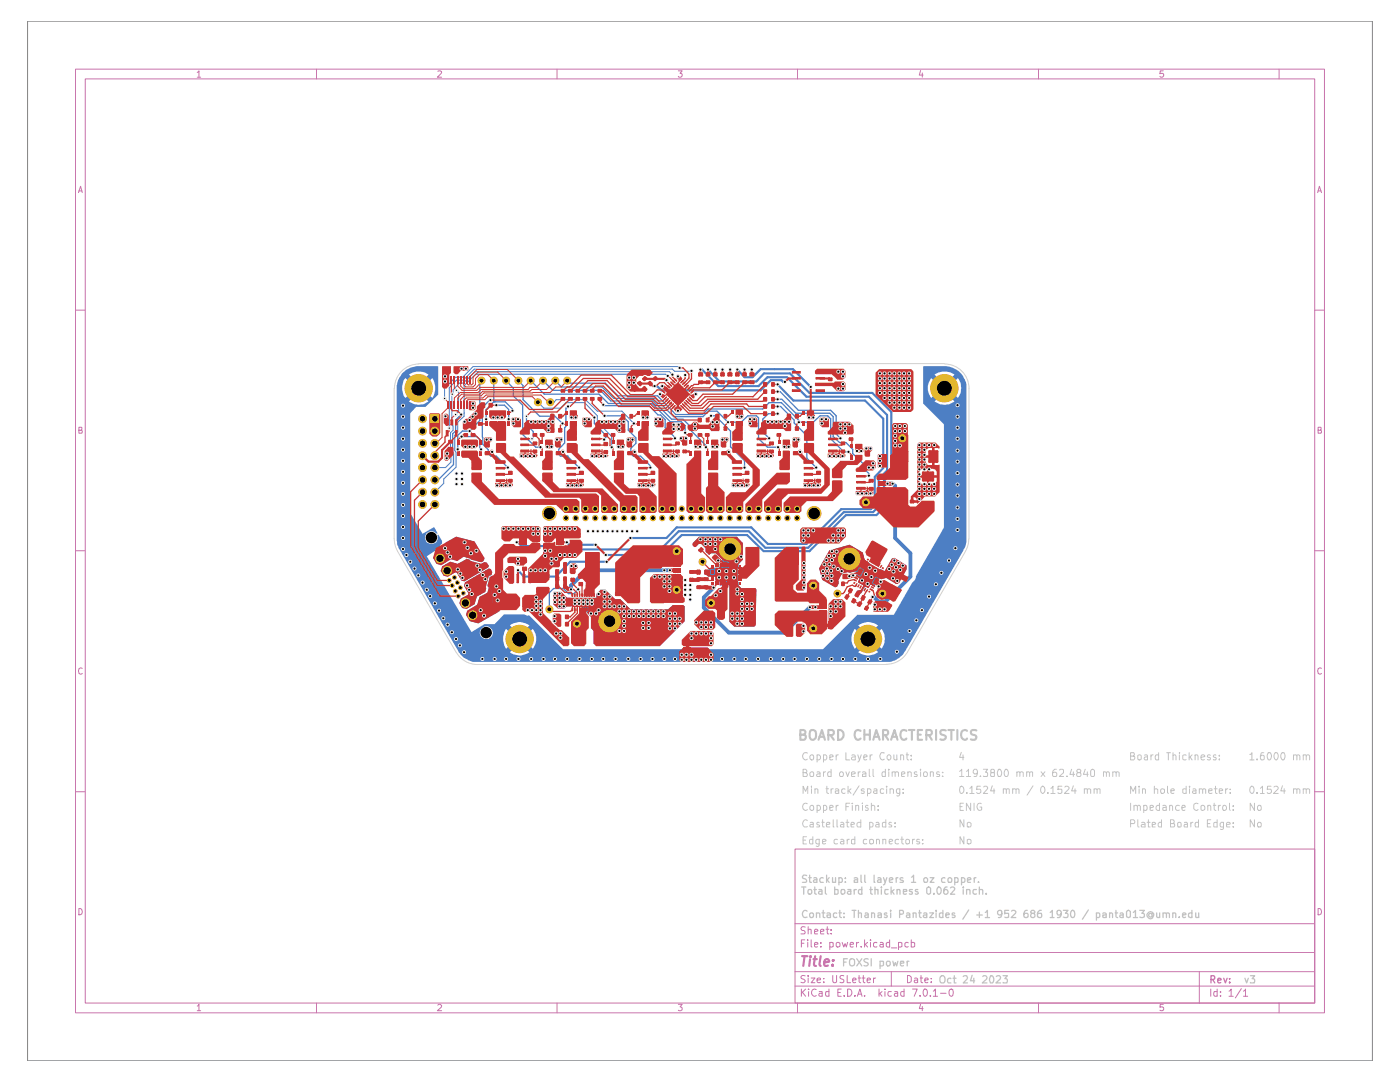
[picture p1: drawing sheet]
<svg xmlns="http://www.w3.org/2000/svg" width="279mm" height="216mm" viewBox="0 0 279 216" stroke-linecap="round" stroke-linejoin="round" font-family="sans-serif">
<g fill="none" stroke="#c872ab" stroke-width=".2">
<path d="M15.1 13.8h249.2v188.3h-249.2zM17 15.7h245.4v184.4h-245.4zM39.4 14.5l.3-.4v1.3M39.4 15.4h.6M63.2 13.8v1.9M87.4 14.2l.5-.1 .2 .4-.8 .9h.8M111.2 13.8v1.9M135.4 14.1h.7l-.4 .5 .4 .2v.4l-.2 .2h-.4l-.1-.2M159.2 13.8v1.9M183.7 14.1l-.2 .9h.7M184.1 14.6v.8M207.3 13.8v1.9"/>
<path d="M232.2 14.1h-.6l-.1 .6 .6-.1 .1 .2v.4l-.2 .2h-.4l-.1-.2M255.3 13.8v1.9M15.7 38.4l.4-1.2 .3 1.2M15.7 38.1h.6M263 38.4l.3-1.2 .4 1.2M263.1 38.1h.5M15.1 61.9h1.9M262.4 61.9h1.9M15.7 85.8h.5l.1-.1v-.4h-.6v1.1h.6l.1-.4-.2-.2M263.1 85.8h.4l.1-.1v-.4h-.5v1.1h.5l.1-.4-.2-.2M15.1 109.9h1.9M262.4 109.9h1.9"/>
<path d="M16.4 133.3h-.2a.65 .65 0 0 0-.6 .6 .65 .65 0 0 0 .6 .6l.2-.1M263.7 133.3h-.2a.65 .65 0 0 0-.5 .6 .65 .65 0 0 0 .5 .6l.2-.1M15.1 158h1.9M262.4 158h1.9M158.7 169.4h103.7v30.7h-103.7zM15.7 181.3a.64 .64 0 0 1 .7 .6 .64 .64 0 0 1-.7 .6zM158.7 196.8h103.7M158.7 193.9h103.7M158.7 190.1h103.7M158.7 184.3h103.7M159.9 197.4v1.4M159.9 188.2h.5"/>
<path d="M160.1 197.9l.7 .9M160.6 187.5h-.7v1.5M160.7 194.7l-.6-.1-.3 .3 .2 .3a.74 .74 0 0 1 .7 .6l-.3 .3-.6-.1M160.7 185l-.6-.1-.3 .3 .3 .5h.3l.2 .1v.5h-.8M160.8 197.4l-.9 .8M161.2 187.5v.2M161.2 188v1M161.3 194.6v.2M161.3 185.6l.2-.2 .4 .1v.8M161.3 184.9v1.4M161.3 195.2v.9M161.4 197.4h.1"/>
<path d="M161.4 197.9v.9M161.9 195.2h.7l-.7 .9h.7M161.9 187.5v1.4l.1 .1M162.6 188.5l.6-.1-.1-.3-.4-.1-.1 .2v.6l.1 .2 .4-.1M162.6 185.9l.6-.1-.1-.3-.4-.1-.1 .3v.6h.5M162.9 197.4a.67 .67 0 0 0-.9 .6 .67 .67 0 0 0 .8 .7l.1-.1M163.1 195.6l.6-.1v-.3h-.4l-.2 .1v.6l.2 .2 .4-.1M163.5 197.9h.6v.9M163.7 185.9l.7-.1v-.3l-.4-.1-.3 .3 .1 .6h.6M163.8 188.9v.1M163.8 188.1v.1M164.1 198.2h-.4l-.3 .3 .3 .3 .4-.1"/>
<path d="M164.4 195.9v.2M164.4 195.2v.1M164.8 185.4h.6M165.1 184.9v1.3l.1 .1h.2M165.4 197.9h-.6v.2v.6h.6M165.4 197.4v1.4M165.6 188.1h.7v.8h-.7M165.6 188v1.5M165.9 186.3h.1M165.9 185.5v.2M166.2 194.6v1.2l.3 .3 .5-.2v-1.3M167 188.1h.6v.6l-.1 .2a.36 .36 0 0 1-.6-.2z"/>
<path d="M167.2 198h.5M167.9 197.4h-.7v1.4h.7M168.1 188l.3 1 .3-.7 .2 .7 .3-1M168.4 194.7l-.5-.1-.3 .3 .1 .3 .7 .4v.3l-.3 .2-.5-.1M168.5 198.6v.2M169.1 194.6v1.5h.7M169.2 197.4a.73 .73 0 0 1 .8 .7 .73 .73 0 0 1-.8 .7zM169.7 188.5l.6-.1-.1-.4h-.4l-.1 .2v.6l.1 .2 .5-.1M170.2 195.6l.7-.1-.1-.3h-.5l-.1 .1v.6l.1 .2 .5-.1M170.6 198.6v.2M170.9 188v1M171.1 198.8l.5-1.4 .4 1.4"/>
<path d="M171.3 195.2h.5M171.3 198.4h.7M171.4 188l-.4 .1-.1 .2M171.4 194.6v1.3l.4 .2M171.9 188.9v.1M172 195.2h.6M172.3 194.6v1.3l.3 .2M172.5 198.6v.2M172.5 187.5v1.5M172.7 188.5l.4 .5M173.1 195.6l.6-.1-.1-.3h-.4l-.1 .1v.6l.1 .2 .4-.1M173.1 188l-.6 .5"/>
<path d="M173.7 187.5v.2M173.7 188v1M174.3 195.2v.9M174.7 195.2h-.3l-.1 .2M175 188.1l-.4-.1-.3 .3 .1 .6h.6M175.4 197.4v1.4M175.6 198.2l.4 .6M175.7 188.1l.3-.1 .3 .2v.8M176 197.9l-.6 .5M176.3 188.4l-.6 .1-.1 .1 .2 .4 .5-.1M176.6 197.4h.1M176.6 197.9v.9"/>
<path d="M177.5 188.1l-.4-.1-.2 .3 .1 .6h.5M177.5 187.5v1.5M177.9 197.9h-.5l-.2 .2v.4l.3 .3 .4-.1M177.9 189.1h1.1M177.9 193.9v2.9M178.6 197.9h.5l.1 .9M179.2 198.2h-.6l-.1 .3 .1 .3 .6-.1M179.3 188.1h.7v.8h-.7M179.3 188v1.5M180.4 197.9h-.5l-.2 .2v.4l.3 .3 .4-.1M180.4 197.4v1.4M181.1 194.6h.3l.5 .4v.7l-.5 .4h-.3z"/>
<path d="M181.3 188.1l-.5-.1-.2 .3 .1 .6h.6M181.9 188.1h.6v.8h-.6M181.9 187.5v1.5M182.1 197.4h.9l-.5 1.4M182.5 195.2h.4l.2 .1v.8M183.1 195.5l-.6 .1v.1l.1 .4 .5-.1M183.6 198.6v.2M183.6 195.2h.5M183.8 194.6v1.3l.3 .2M184.4 197.4h.2a.73 .73 0 0 1 .6 .7 .73 .73 0 0 1-.6 .7l-.2-.1-.2-.5zM184.6 195.6l.6-.1-.1-.3h-.4l-.1 .1v.6l.1 .2 .5-.1M185.7 198.6v.2"/>
<path d="M185.8 195.9v.2M185.8 195.2v.1M186.3 197.8l.4-.4v1.4M186.3 198.8h.8M187.7 198.2h1.1M189.6 197.4h.5a1.01 1.01 0 0 1-.2 1.4h-.1a.93 .93 0 0 1-.2-1.4zM239.3 193.9v6.2M241.6 197.4v1.4M242.9 197.9h-.6l-.1 .2 .1 .6h.6M242.9 197.4v1.4M243.6 198.6v.2M243.6 197.9v.1"/>
<path d="M245.3 197.8l.4-.4v1.4M245.3 198.8h.8M247.7 197.3l-1.2 1.8M248.2 197.8l.4-.4v1.4M248.2 198.8h.8M263.1 181.3a.64 .64 0 0 1 .6 .6 .64 .64 0 0 1-.6 .6zM39.4 200.7l.3-.3v1.3M39.4 201.7h.6M63.2 200.1v2M87.4 200.6l.1-.2h.4l.2 .3v.3l-.8 .7h.8M111.2 200.1v2M135.4 200.4h.7l-.4 .5 .4 .1v.2v.4h-.7"/>
<path d="M159.2 200.1v2M183.7 200.4l-.2 .8h.7M184.1 200.8v.9M207.3 200.1v2M232.2 200.4h-.6l-.1 .6h.7v.6h-.7M255.3 200.1v2"/>
</g>
<path d="M241.7 195.4h.7v-.6l-.7-.1v1.4M242 195.4l.4 .7M243 195.6l.7-.1-.1-.2-.4-.1-.2 .2v.6l.2 .1 .4-.1M244.2 195.2l.4 .9 .3-.9M245.4 196v.1M245.4 195.3v.1" fill="none" stroke="#c872ab" stroke-width=".25"/>
<path d="M160.1 190.8h1.1M160.6 190.8l-.3 1.9M161.7 191.4l-.2 1.3M161.8 190.8v.2M162.3 191.4h.7M162.7 190.8l-.3 1.6 .1 .3h.4M163.8 190.8l-.3 1.6 .3 .3M164.5 192.1l1-.2-.3-.5-.6 .2-.1 .8 .2 .3h.5M166.2 192.5v.2M166.3 191.6h.1h-.2h.1l-.1 .1" fill="none" stroke="#c872ab" stroke-width=".42"/>
<path d="M5.5 4.2h268.4v207.5h-268.4z" fill="none" stroke="#848484" stroke-width=".2"/>
<g fill="#4d7fc4">
<path d="M89 108.2l2-1.1 3.7 .9 2 3.3a.88 .88 0 0 1-.7 .9l-2-.5-.1-.2-1.4-.4-1.2 .8-1.3-.3-1.9 1.2-1-.3-.7-1.2 .1-.3 1.7-1.1 .4-.9 .3-.2z"/>
<path d="M92.8 116.2l4.7-2.7h.5l.3 .6-.2 .6-.6 .4-.6 2.1 .1 .2-.1 .7-1.7 .9-.5 1.6-1.6 .9-.8-.2-.6-.9 .2-.9 1.5-.8 .1-.3-.9-1.5z"/>
<path d="M97.7 115.2l.5-.3 .6 .2 1.9 3.2-1.1 3.7-4.1 2.4-1.7-.5-.8-1.1 .2-.9 2-1.3 .5-1.5 1.6-.8 .2-1-.2-.5z"/>
<path d="M110.4 118.2l1.6-.1 1.2 1.2h5.8v-.9l.8-.7h1.1l1.9 1.8h1l2 2.1h7.5l.9-.9h2.2l.2 .3v2.9l-4.8 4.9h-13l-.4-.4v-2.5l-.5-.5v-2.3l-2-2.1h-2.8l-.4 .4h-1.4l-.9-.8z"/>
<path d="M88.2 113l1.6-.9 1.6 .4 1.6-1 .7 .2 .2 .2 2.1 .6 .6-.3 .6 .1 .3 .6-.1 .4-4.7 2.7-.7-.2-.8-1.5-.4-.1-1.4 .9-.8-.2-.6-.9z"/>
<path d="M165.5 109.8l4.1-1.1 2.6 1.5 .4 1.6 3 1.8 .8 .4 .2-.1 1.4-2.4 .4-.2 2.4 1.5 .1 .8-1.3 2.6-.4 .3h-.4l-1.9-1.2-1.6 .3-.7 1.2v.3l-.8-.4-.5 .6-.7-.2-1.3 2.1h-.2l-.5-.2-.1-.3 .5-.8 .9-.2 .4-.8-1-.7 .2-.9-.6-.3v-.3l-.1-.6-.2-.1-1.1 .3-.3-.2-1.1 .4-.8 1.3 .1 .6-.4 .7-.4 .1-2.5-1.5-.6-2.3z"/>
<path d="M139.5 107.1h7.6l1.1 1.2v3.5l-.8 .8v.6l-.2 .1v2.7l.2 .2v.6l.5 .5h2.8l.3 .3-.2 7.2-.3 .2h-3.9l-1.1-1v-7.2h-1.8l-.1-.8-.9-.2v-.7h-1.4l-.4-.5h-.4l.1-.9h.7l.4-.4h1.8l.1-.8 .5-.2v-.7l-1.3-1.2h-.9l-.3 .3h-.2l-.6-.6v-.7l-.8-.9h-.6l-.5 .6h-.3l-.3-.2v-.5z"/>
<path d="M80.2 74.6l.6-.5a4.2 4.2 0 0 1 2.3-1h4.4v5.6l-2.6 2.5h-1.8l-1.2 1.3v19.9l2.4 4.1 2.3-1.3 .7 1.3-.2-.1a1.3 1.3 0 0 0-1.9-.1 1.3 1.3 0 0 0 .1 2 1.3 1.3 0 0 0 1.9-.4l.2-.4-.1-.7 .2-.1 .7 1.2v.6l-.2 .1-.3 .8-2.5 1.6 8.9 15.2 2.2-1.4h5.5l1.9 1.9 2-1.9a3.2 3.2 0 0 0-3.8-.1l-5.6 .1 .4-.3h2l1.9-1.9h4l.6 .2h.4l6.7 6.7h23.8l.3-.3h4.8l.4 .3h22.7l2-2h3.6a3.1 3.1 0 0 0 .7 2l1.9-2h1.4l2 2 .2-.3a3.2 3.2 0 0 0-.2-3.7l-2 2h-1.4l-1.9-2-.5 .9-.2 1.1h-3.6l2.7-2.7h2.3l1.9 1.9 2.1-1.9a3.4 3.4 0 0 0-4 0h-2.3l2-2.1h7.4l3.7-6.5 .6-.6 .1-.6 5.6-9.8v-20.5l-4.2-4.2v-.4l2.4 .1a3.3 3.3 0 0 0 3.9-.1l-2-2-2 2h-2.3v-2.6h1l.1 1 .5 .9 2-1.9h1.4l2 1.9a3.3 3.3 0 0 0 0-4l-2 2.1h-1.4l-2-2.1-.5 1-.1 1.1h-1v-2.7h2.3l2 2 2-2a3.4 3.4 0 0 0-4 0h-2.3v-1.7h4.7a4.5 4.5 0 0 1 3.2 1.8l.4 .7 .4 1.1v31.5l-.6 1.6-11.6 20.1a4.9 4.9 0 0 1-3.1 2.2h-83.2l-1-.4a4.4 4.4 0 0 1-1.9-1.6l10.4 .1a3.4 3.4 0 0 0 3.8-.1l65.7 .1a3.5 3.5 0 0 0 3.9-.1l-2.1-1.9-1.9 1.9h-65.6l-2-1.9-1.9 1.9h-10.3l-2.2-3.9h6.5l.1 .7 .7 .6h3.8a3.1 3.1 0 0 0 .6 2l2-2h1.4l1.9 2 .2-.3a3.1 3.1 0 0 0-.2-3.7l-1.9 2h-1.4l-2-2-.3 .6-.3 1.4h-3a1.32 1.32 0 0 0 .8-1.9 1.31 1.31 0 0 0-1.4-.6 1.31 1.31 0 0 0-1 1.2h-6.5l-10-17.3-.1-1v-27.8h2.4l1.1 .6h.4a2.51 2.51 0 0 0 2.4-.6l-1.9-2-2 2h-2.4v-2.6h1.1l.2 1.3 .4 .6 2-1.9h1.3l2.1 1.9a3.5 3.5 0 0 0 0-4l-2.1 2.1h-1.3l-2-2.1-.4 .6-.2 1.5h-1.1v-.8a3.6 3.6 0 0 1 .9-1.9h1.5l2 2 1.9-2-.1-.1a3.4 3.4 0 0 0-3.8 .1h-1.5z"/>
</g>
<path d="M177.1 96.5h1l.5 .4v10.5l3.1 3v4.7l-5 5h-1.4l-.9-1h-.2M133.7 113.8h-16.7l-3 3v.8M142.4 117.3l-1.9 1.9v2l5 5h11l5.1-5" fill="none" stroke="#4d7fc4" stroke-width=".76"/>
<path d="M139.8 73.7h.3l3.2 3.3h8.1l1.8-1.7h3.9l3.8 3.9h12.5l3.6 3.6v11.1l-1.7 1.7v5.5l-1.1 1.1h-5.8l-7.1 7.1h-8.6l-3.3-3.3h-13.9l-3.7 3.6h-20.9l-.8-.6h-6l-.7-.8h-.3M141.3 73.7l2.3 2.4h7.4l1.5-1.6h5.1l3.9 3.9h12.6l3.8 3.8v12.2l-1.5 1.5v5.4l-1.5 1.5h-6.1l-7.3 7.2h-9.1l-3.3-3.2h-13l-4.1 3.9h-11.1M147.1 73.7l1.5 1.6h1.6l1.6-1.6h6.4l3.6 3.5M155.2 76.7l3.1 3.2h14.3l3.7 3.7v9.8l-1.7 1.8v5.6l-.8 .8h-5.9l-7 6.9h-7.7l-3.3-3.3h-14.9l-2 2.2h-7.2M156.6 76.2h-.3l-.3-.3h-2.2l-2 2h-19.8l-.9-.9h-.5M113.1 108.2l.5 .5h5.3M121.1 112.1h-7.3l-2.9 3h-6.3l-1.2-1.3" fill="none" stroke="#4d7fc4" stroke-width=".42"/>
<g fill="none" stroke="#4d7fc4" stroke-width=".25">
<path d="M96.1 75.9v.5l-.3 .3v7.2l-2.1 2.1h-1.4l-.9 .9v2.8M97.9 79.8h-.2l-1.4 1.6v7.2l1.1 1.1v.8l.6 .5h1.1l2.2 2.3M98.5 75.9v4.3M98.5 79.9l.3 .3M101 75.9l1.4 1.6v1.5l1.9 1.9v5.8l2.6 2.5h1M103.5 75.9l.9 1.1v2.8l3.3 3.3h3l1.6 1.4M105.9 75.9l2.7 2.8h10.9l1.9 1.8h8.7l3.7 3.7h2.2l.7 .7v1.5M108.4 75.9l1.9 2h9.5l2.1 2.1h8.5l3.6 3.6h2.3l1.7 1.7v.7l2.9 2.9v.3M110.8 75.9l1.2 1.3h8.1l2.4 2.3h8.3l3.6 3.6h5.9l1.1-1.1h1.7l2.2 2.2h2.6l1.4-1.2h1.7l.4 .4v4.1l1.8 1.7h2.1M113.2 75.9l.5 .6h7.1l2.6 2.5h7.8l3.7 3.7h5.3l1.1-1.1h10.9l1.3-1.3h2.5l3.4 3.6v.3h2.9l1.4-1.2h1.5l.6 .6v3.9l2.6 2.7h.9M138 74l-.1 .1M155.2 79.7h.8l2.8 2.8h6.8l.7 .6v4l1.3 1.2h1.2l1.4 1.4v.8l2.3 2.3v.8l.9 .9v.4"/>
<path d="M155.2 78.1h.5l3.6 3.8h6.5l1.1 1.1v3.6l.8 .9M92 82.7l-1.1 1.1v2.2l-.6 .5 .2 6.2-3 3.1h-.7M92.1 87.1h3.1l.6 .6v1.7l.2 .3M98.5 80.2h.1M98.5 80.2h2.3l1.5 1.4v.4M98.5 80.2l-1.5 1.5v1.9M99.1 80.9h1.6l.8 .8v1.9M105.1 83.1v1.6l1.3 1.4v1.2l-.2 .2M106.2 87.5h.1M113.2 91h.1M113.2 91l2.4 2.3M113.4 81.1l-.5 .3v3.7l-.2 .2v3.1l-1.2 1.3v.9l.3 .4h1.4"/>
<path d="M118.6 83.3v1.2l2.3 2.4v.4l-.3 .4M120.4 80.8l.2 .1h8.9l1.8 1.9h.5l1 .9v1.6l1.9 2v.2M120.6 83h3.6l1.2 1.2v1.6l1.5 1.6v1.1l-1 1v1l.5 .5h1.4l2 2v.3M141.9 83h.8l3.1 3v3.2l2.8 2.7v1.4M155.2 82.5h-1.9l-1.1 1.1v2.6l1.3 1.3M155.2 81.1h.6l2.7 2.7v.6l2.5 2.5v4.5l1.9 1.9M115.4 117.6l-.8 .8h-1.1l-1.1-1h-1.9l-.9 .9v3.3"/>
</g>
<path d="M91.1 77.9l.4 .4v3.7l-.6 .7M133.3 75l-.5-.3h-37.9l-2.3 2.3v6.1l-1.2 1.1v2l-.6 .7v3l.2 .4v2.9l-2.4 2.4v.8l-1.8 1.8M134.2 74.8l-.6-.6h-38.8l-2.3 2.3h-.8l-1.3 1.3v.8l-.2 .2v5.9l.2 .3v.8l-.5 .6 .1 5.8-1.1 1.1h-2.1M135.6 73.4l-.1-.3h-41.1l-2 2.2h-1.5l-2.2 2.2v2M138 74l-3.4 .1-.4-.4h-39.5l-2.2 2.2h-1.4l-1.4 1.5v8M89.7 85.4h.1M107.4 80.3l1.1 1.1h3.3l1.1-1.1h3.8l2.5 2.7v1.2l2.9 2.9v2.1M109.8 80.3h.8l.4-.5h5.8l2.4 2.2h4.9l2.4 2.5" fill="none" stroke="#4d7fc4" stroke-width=".2"/>
<path d="M89.9 109.2l1.5-.9 1 1.7-1.6 .8z" fill="#4d7fc4"/>
<path d="M89.9 109.2l1.5-.9 1 1.7-1.6 .8z" fill="none" stroke="#4d7fc4" stroke-width=".51"/>
<path d="M91.9 112.8l1.6-.9 .9 1.6-1.5 .9z" fill="#4d7fc4"/>
<path d="M91.9 112.8l1.6-.9 .9 1.6-1.5 .9z" fill="none" stroke="#4d7fc4" stroke-width=".51"/>
<path d="M94.2 116.8l1.6-.9 .9 1.7-1.5 .8z" fill="#4d7fc4"/>
<path d="M94.2 116.8l1.6-.9 .9 1.7-1.5 .8z" fill="none" stroke="#4d7fc4" stroke-width=".51"/>
<path d="M96.3 120.4l1.6-.9 .9 1.7-1.5 .8z" fill="#4d7fc4"/>
<path d="M96.3 120.4l1.6-.9 .9 1.7-1.5 .8z" fill="none" stroke="#4d7fc4" stroke-width=".51"/>
<g fill="none" stroke="#c2c2c2" stroke-width=".2">
<path d="M160.3 158.3v-1.4l.5 1 .4-1v1.4M160.3 154.2l.6-.1 .1-.3-.2-.3h-.5v1.4h.6l.2-.4-.3-.3M161.1 150.3l-.6-.1a.79 .79 0 0 0-.3 .8 .79 .79 0 0 0 .7 .6l.2-.1M161.6 154.3a.45 .45 0 0 1 .7-.2v.8h-.5l-.2-.2zM162 156.9v.2M162 157.4v.9M162.6 157.5l.5-.1 .1 .2v.7M162.6 157.4v.9M163.1 154.1l.3-.1 .3 .2v.7h-.6l-.1-.3 .7-.3M163.1 150.7l.3-.1 .3 .4-.1 .6h-.5M163.1 150.6v1.5M164.3 150.7l.5-.1a.6 .6 0 0 1 0 1h-.5"/>
<path d="M164.3 150.6v1.5M164.3 154v.9M164.8 154l-.5 .3M164.8 157.4h.6M165 156.9v1.3l.4 .1M165.6 151.1l.7-.1-.1-.3h-.6v.9h.6M165.9 153.5v1.4h-.6v-.8h.6M165.9 157.4v.9M166.3 157.4l-.4 .1v.1M166.7 157.5l.4-.1 .3 .2v.7M166.9 150.6v1M167.3 150.6h-.2l-.2 .4"/>
<path d="M167.4 157.7l-.7 .1v.4h.7M167.8 154h.3l.2 .3v.4l-.2 .2h-.4l-.1-.2v-.4zM168.7 157.5l-.5-.1-.2 .2v.5l.2 .2 .5-.1M168.8 154l.4 .9 .3-.9M168.8 150.2v1.4h.8M169.2 156.9v1.4M169.4 157.8l.4 .5M169.8 157.4l-.6 .5M169.9 154.5l.8-.2-.1-.2-.4-.1-.3 .2 .1 .7h.6M170 150.7h.6l.1 .9M170.7 151h-.5l-.3 .3 .3 .3h.5M171.2 150.6l.3 1"/>
<path d="M171.3 154v.9M171.4 156.8l-1.1 1.9M171.7 154l-.3 .1-.1 .2M171.9 150.6l-.4 1-.3 .5M172.1 154.1l.4-.1 .3 .2v.7h-.7v-.4l.7-.2M172.4 151.1l.7-.1-.1-.3-.5-.1-.1 .3 .1 .7h.5M172.5 157.5l-.4-.1-.2 .2 .1 .2 .5 .1v.3h-.6M173.1 157.5l.5-.1 .2 .2v.5l-.2 .2-.5-.1M173.1 157.4v1.4M173.5 153.5v1.3l.1 .1M173.6 150.6v1M174.1 150.6h-.2l-.3 .4"/>
<path d="M174.2 153.5v1.3l.2 .1M174.4 157.5h.6v.8M175 157.7l-.6 .1-.1 .2v.2l.3 .1 .4-.1M176.4 157.5l-.5-.1-.2 .2 .1 .6h.6M176.4 150.3l-.6-.1a.82 .82 0 0 0-.2 .8 .82 .82 0 0 0 .6 .6l.2-.1M176.7 153.5v1.4h-.6v-.8h.6M177 156.9v.2M177 157.4v.9M177.1 150.8l.4-.2a.6 .6 0 0 1 0 1h-.2a.6 .6 0 0 1-.2-.8zM177.4 153.5v.2M177.4 154v.9M177.6 157.5l.5-.1 .2 .2v.7"/>
<path d="M177.6 157.4v.9M178.1 154.2l.2-.2 .3 .1v.8M178.1 154v.9M178.4 150.6v.8a.36 .36 0 0 0 .6 .2v-.1M178.6 154.2l.3-.2 .4 .2v.7M179 150.6v1M179.6 157.4v1.1l-.3 .3-.3-.1M179.6 157.5l-.4-.1-.3 .2 .1 .6h.6M179.7 150.8v-.1a.36 .36 0 0 1 .6 .2v.7M179.7 150.6v1M179.9 154.5l.7-.2-.2-.3h-.3l-.2 .2v.6l.1 .1h.5M180.3 158.2v.1"/>
<path d="M180.3 157.5v.1M180.8 150.6h.6M181 150.2v1.2l.2 .2h.2M181.2 154.2l.2-.2 .5 .2v.7M181.2 154v.9M181.9 151.5v.1M181.9 150.7v.2M183 154.1l-.4-.1-.1 .2 .1 .3h.4v.4h-.5M183.7 153.5v.2M183.7 154v.9M184.4 154.1l.4-.1 .3 .3v.4l-.2 .2h-.5zM185.7 154.2l.1-.2 .5 .1v.8"/>
<path d="M185.7 154v.9M187.4 154.1h-.5v.3l.5 .1 .1 .2-.1 .2h-.5M188.1 154.9h.1M188.1 154.1v.1M191.5 153.9l.4-.4v1.4M191.5 154.9h.9M191.6 157.1l.3-.2a.76 .76 0 0 1 .5 .7 .76 .76 0 0 1-.5 .7l-.3-.1-.1-.4zM191.9 150.1l-.4 1h.9M192.2 150.6v1M192.9 153.9l.4-.4v1.4M192.9 154.9h.8M193 158.2v.1"/>
<path d="M193.5 157.3l.5-.4v1.4M193.5 158.3h.9M195.1 154.2l-.3 .2h-.3l-.3-.2 .1-.5 .2-.2h.3a.94 .94 0 0 1 0 1.4h-.4M195.7 154.9h.1M195.7 156.9h-.7l-.1 .7 .7-.1 .1 .6-.2 .2-.6-.1M196.3 153.5h.8l-.4 .6 .3 .1 .1 .1-.1 .6h-.7M196.3 157.1l.2-.2h.3l.2 .1 .1 .3-.8 1h.8M197.9 154.2l-.2-.4 .1-.2h.6v.5l-.6 .1v.7h.7v-.6l-.3-.1M198 156.8l-.3 1h.8M198.4 157.4v.9M199.2 153.6l.2-.1a.87 .87 0 0 1 .2 1.4h-.4l-.2-.5zM200.2 157.5l.5-.1 .1 .2v.7"/>
<path d="M200.2 157.4v.9M200.6 153.7l.1-.2a.87 .87 0 0 1 .3 1.4h-.3l-.3-.5zM200.8 157.6l.2-.2 .4 .1v.8M202.1 157.5l.4-.1 .3 .2v.7M202.1 157.4v.9M202.8 157.6l.1-.2 .5 .2v.7M202.9 154.2l.3-.2 .3 .1v.8M202.9 154v.9M203.5 154.2l.3-.2 .4 .2v.7M204.9 154.2l.2-.2 .4 .2v.7M204.9 154v.9M205.5 154.2l.2-.2 .4 .1v.8"/>
<path d="M206.2 156.8l-1.2 1.9M207.8 154l.7 .9M208 156.9a.76 .76 0 0 1 .5 .7 .76 .76 0 0 1-.5 .7 .89 .89 0 0 1 0-1.4zM208.5 154l-.7 .9M209.1 158.2v.1M209.7 157.3l.4-.4v1.4M209.7 158.3h.9M210.8 153.5h-.3a1.04 1.04 0 0 0-.3 1.4h.6l.1-.6-.3-.2-.5 .1v.1M211.5 153.7l.2-.2 .5 .1 .1 .6-.9 .7h.9M211.9 156.9h-.7v.7h.7l-.1 .6-.5 .1-.1-.1M212.5 157.1l.2-.2h.3l.4 .2v.2l-1 1h1M212.9 154.9h.1"/>
<path d="M213.9 153.5l-.4 1h1M214.2 156.8l-.3 1h.9M214.2 154v.9M214.5 157.4v.9M215.1 154.2l-.2-.4 .1-.1 .1-.2h.4l.2 .3-.2 .4-.5 .1-.1 .4 .2 .2h.5l.1-.5-.2-.2M216.4 157.5h.6v.8M216.4 157.4v.9M216.6 153.5l-.4 1h1M217 157.6l.3-.2 .4 .2v.7M217 154v.9M217.8 153.7l.3-.2 .3 .3v.9l-.1 .2h-.5l-.1-.2zM218.4 157.5l.4-.1 .1 .2v.7"/>
<path d="M218.4 157.4v.9M218.9 157.6l.2-.2 .4 .1v.8M220.2 154.2l.2-.2 .4 .2v.7M220.2 154v.9M220.8 154.2l.2-.2 .4 .2v.7M222.1 154.2l.2-.2 .5 .2v.7M222.1 154v.9M222.8 154.2l.1-.2 .4 .2v.7M225.6 158.3v-1.4l.5 1 .5-1v1.4M225.6 150.9l.7-.1v-.6h-.7v1.4h.6a.45 .45 0 0 0 .2-.6l-.3-.1M227.1 150.8l.2-.2 .5 .2-.1 .8h-.4l-.2-.1zM227.3 156.9v.2"/>
<path d="M227.3 157.4v.9M228 157.5l.4-.1 .2 .2v.7M228 157.4v.9M228.4 150.7h.5l.1 .9M229 151h-.5l-.2 .3 .2 .3h.5M229.7 150.6v1M230.1 150.6h-.1l-.3 .4M230.4 157.5l.4-.1 .3 .2v.7M230.4 156.9v1.4M231.2 150.7l-.4-.1-.3 .4 .1 .6h.6M231.2 150.2v1.4M231.7 157.5h.6l.1 .6a.45 .45 0 0 1-.7 .1z"/>
<path d="M232.8 150.2h.8M233 156.9v1.3l.2 .1M233.2 150.2v1.4M233.7 157.8l.7-.1-.2-.3-.5 .2v.6l.2 .1 .4-.1M234.1 150.8l.2-.2 .3 .1 .1 .9M234.1 150.2v1.4M235.4 150.2v.1M235.4 150.6v1M236.7 157.5h-.7v.7l.3 .1 .4-.1M236.7 150.7l-.4-.1-.3 .2v.7l.3 .1h.4M236.7 156.9v1.4M237.3 150.2v1.4"/>
<path d="M237.4 156.9v.2M237.4 157.4v.9M237.5 151l.4 .6M237.9 150.6l-.6 .6M238.1 157.5l.4-.1 .2 .2v.7M238.5 150.8l.2-.2 .3 .1 .1 .9M238.5 150.6v1M238.7 157.7l-.6 .1-.1 .2v.2l.2 .1 .5-.1M239.3 157.5l.5-.1 .2 .2v.7M239.3 157.4v.9M239.7 151.1l.8-.1-.1-.3-.5-.1-.2 .3 .1 .7h.6M240 157.6l.2-.2 .4 .2v.7"/>
<path d="M241.2 157.8l.7-.1v-.2l-.4-.1-.3 .2 .1 .6h.6M241.6 150.7l-.5-.1-.1 .3 .1 .2 .5 .1v.4h-.6M242.3 157.4h.6M242.6 156.9v1.3l.3 .1M242.7 150.7l-.4-.1-.2 .3 .2 .2 .4 .2v.3h-.6M243.3 157.8l.7-.1-.1-.2h-.6v.7h.6M243.3 151.5v.1M243.3 150.7v.2M244.6 157.4v.9M245 157.4l-.3 .1-.1 .1M245.5 158.2v.1M245.5 157.5v.1"/>
<path d="M249.4 150.5h.2l.2-.3v1.4M249.4 151.6h.9M249.8 156.9a.78 .78 0 0 1 .6 .6 .78 .78 0 0 1-.3 .7l-.2 .1a.8 .8 0 0 1-.5-.6 .8 .8 0 0 1 .4-.8zM250.9 151.5v.1M250.9 158.2v.1M251.5 157.3l.5-.4v1.4M251.5 158.3h.8M252.2 150.2h-.4a.94 .94 0 0 0 0 1.4l.5-.1v-.6l-.5-.2-.3 .3M253.1 150.2a.75 .75 0 0 1 .7 .6 .75 .75 0 0 1-.4 .8h-.2a1.1 1.1 0 0 1-.1-1.4zM253.7 156.9h-.7l-.1 .7 .7-.1 .1 .6-.3 .2h-.3l-.2-.1M254.3 157.1l.5-.2 .3 .4-.9 1h.9M254.4 150.3l.1-.1a.75 .75 0 0 1 .7 .6 .75 .75 0 0 1-.4 .8l-.4-.1-.1-.5z"/>
<path d="M255.8 150.3l.5-.1a1.1 1.1 0 0 1-.2 1.4l-.3-.1-.2-.5zM255.9 156.8l-.3 1h.9M256.3 157.4v.9M258.1 150.8l.1-.1a.36 .36 0 0 1 .6 .2v.7M258.1 157.5l.5-.1 .2 .2v.7M258.1 150.6v1M258.1 157.4v.9M258.8 150.9v-.2a.36 .36 0 0 1 .6 .2v.7M258.8 157.6l.2-.2 .4 .2v.7M260.1 150.8l.2-.2 .4 .1v.9M260.1 157.5h.6v.8M260.1 150.6v1"/>
<path d="M260.1 157.4v.9M260.7 150.9a.35 .35 0 0 1 .3-.3 .35 .35 0 0 1 .4 .3v.7M260.7 157.6l.2-.2 .5 .2v.7M160.3 167.6h.5M160.9 167h-.6v1.4h.6M161.1 163.7a.67 .67 0 0 0-.9 .3 .67 .67 0 0 0 .2 .8l.1 .2 .6-.1M161.1 160.4a.67 .67 0 0 0-.9 .5 .67 .67 0 0 0 .8 .7l.1-.1M161.7 164.2h.6v.8h-.6l-.1-.3 .7-.3M161.7 160.9l.3-.2 .3 .1v.8a.45 .45 0 0 1-.7-.1zM162.2 167.6l-.4-.1-.3 .2 .1 .6h.6M162.2 167v1.4M163.1 160.8l.3-.1 .3 .2v.6a.45 .45 0 0 1-.6 .1"/>
<path d="M163.1 160.7v1.4M163.5 167.5v1.2l-.3 .2-.3-.1M163.5 167.6l-.4-.1-.3 .2 .1 .6h.6M163.5 164.2l-.4-.1-.1 .2 .1 .3 .5 .2-.1 .2h-.5M164 164.1h.5M164.2 168l.6-.2v-.2h-.6v.7h.6M164.2 163.6v1.2l.1 .2h.2M164.3 160.8l.5-.1 .2 .3v.5l-.2 .2-.5-.1M164.3 160.7v1.4M164.9 164.6l.7-.2v-.2l-.4-.1-.3 .2 .1 .7h.6M165.6 161.2l.7-.2-.1-.2h-.6v.8h.6M166.3 163.6v1.4h.2"/>
<path d="M166.9 160.7v1M167 163.6v1.4h.2M167.1 167.6l-.4-.1-.2 .2v.6h.6M167.3 160.7h-.2l-.2 .3M167.8 167.6l.3-.1 .3 .1v.8M167.8 164.2l.3-.1 .3 .2v.7h-.6l-.1-.3 .7-.3M168.4 167.8l-.7 .3 .2 .3 .5-.1M168.8 164.1h.6M168.8 160.9h.5M169.1 163.6v1.2l.1 .2h.2M169.1 167.5v.9M169.5 167.5l-.3 .1-.1 .1"/>
<path d="M169.6 160.3h-.8v1.4M169.8 164.6l.7-.2-.1-.2-.4-.1-.2 .2 .1 .7h.5M170.1 160.3v.1M170.1 160.7v1M170.6 167.6h-.7v.7h.7M170.6 167v1.4M170.8 160.9l.2-.2 .4 .1v.9M170.8 160.7v1M171.8 163.6v1.4h-.6l-.2-.2v-.5a.52 .52 0 0 1 .8-.1M172.1 160.3v.1M172.1 160.7v1M173 167.6l-.5-.1-.2 .2 .1 .6h.6"/>
<path d="M173.2 160.8l-.3-.1-.2 .2 .2 .3 .3 .1v.3h-.5M173.6 167.6h.6v.7h-.6zM173.6 164.2a.45 .45 0 0 1 .6 .1v.5l-.1 .2h-.5M173.6 164.1v1.4M173.9 160.9l.1-.1a.36 .36 0 0 1 .6 .1v.8M173.9 160.3v1.4M174.8 164.2l.5-.1 .1 .2v.7h-.6l-.1-.3 .7-.3M174.9 167.6l.4-.1 .2 .1v.8M174.9 167.5v.9M175.3 161.5v.2M175.3 160.8v.1M176.2 167.6h.6v.8"/>
<path d="M176.2 167.5v.9M176.8 163.6v1.4h-.6l-.1-.7 .3-.2 .4 .1M177.5 168l.6-.2v-.2l-.5-.1-.1 .1v.6l.1 .2 .5-.1M177.9 164.2l-.4-.1-.1 .2 .1 .3 .5 .2-.1 .2h-.5M178.6 164.9v.1M178.6 164.2v.1M179.3 167.6l-.3-.1-.4 .2 .1 .6h.6M179.7 167.5h.6M180 167v1.2l.3 .2M180.8 167.6h.6l.1 .5-.1 .2a.36 .36 0 0 1-.6-.2zM182.1 167.5v.9M182.5 167.5l-.3 .1-.1 .1"/>
<path d="M183.5 167.6h-.5v.3l.5 .1 .1 .2-.2 .2-.4-.1M184.1 168.3v.1M184.1 167.6h.1M191.6 160.9h.4M192.3 160.3h-.7v1.4h.7M192.4 167v1.4l-.8-1.4v1.4M192.4 163.6v1.4l-.8-1.4v1.4M193 167.6h.7v.7h-.7zM193 164.3l.1-.1a.45 .45 0 0 1 .7 .1v.5l-.2 .2h-.5zM193.7 160.3v1.4l-.8-1.4v1.4M194.4 160.3v1.4M195.8 160.4a.66 .66 0 0 0-.8 .6 .66 .66 0 0 0 .8 .6l.1-.6h-.3"/>
<path d="M225.6 164.3h.8a.45 .45 0 0 0-.2-.7h-.6v1.4M225.6 160.3v1.4M226.3 160.9l.1-.1a.36 .36 0 0 1 .6 .1v.8M226.3 160.7v1M227 160.9l.2-.2 .3 .1 .1 .9M227.1 163.6v1.2l.2 .2M227.8 164.2l.5-.1 .2 .2v.7h-.7v-.4l.7-.2M228.3 160.8l.4-.1 .2 .3v.6h-.6M228.3 160.7v1.4M228.9 164.1h.6M229.2 163.6v1.4h.3M229.5 161.2l.7-.2-.1-.2h-.6v.8h.6"/>
<path d="M230 164.6l.6-.2-.1-.2h-.5v.8h.5M231.4 160.8h-.5l-.2 .2v.5a.45 .45 0 0 0 .7 .1M231.4 160.3v1.4M231.8 163.6v1.4h-.5l-.2-.2v-.5l.3-.2 .4 .1M232.1 160.8h.6v.9M232.7 161l-.6 .2v.4h.6M233.4 160.9l.2-.2 .3 .1 .1 .9M233.4 160.7v1M233.6 164.3h.7l.1-.4-.3-.3h-.5v1.4l.8-.1v-.3l-.1-.3h-.2M235.1 164.2l.4-.1 .2 .2-.1 .7-.6-.1zM235.4 160.8h-.6l-.2 .2v.5a.52 .52 0 0 0 .8 .1M235.9 161.2l.7-.2-.2-.3-.4 .1-.1 .7 .1 .2 .5-.1"/>
<path d="M236.4 164.2l.4-.1 .2 .2v.7h-.6l-.1-.3 .7-.3M237.7 164.1v.9M238.1 164.1l-.4 .2M239.1 160.4l-.4-.1-.5 .3v.8l.5 .3 .4-.2M239.2 163.6v1.4h-.6v-.8h.6M239.7 160.9l.2-.2 .4 .1 .2 .2v.5a.45 .45 0 0 1-.8 0zM241 164.3h.5M241 160.9l.2-.2 .4 .1v.9M241 160.7v1M241.6 163.6h-.6v1.4h.6M242.1 160.7h.6M242.3 160.3v1.2l.4 .2"/>
<path d="M242.9 163.6v1.4h-.6l-.1-.7 .3-.2 .4 .1M243.2 160.7v1M243.6 160.7h-.2l-.2 .3M244.1 160.8h.5l.2 .2v.5a.45 .45 0 0 1-.7 .1zM244.2 164.1v1.2l-.3 .2-.3-.1M244.2 164.2l-.4-.1-.3 .2 .1 .6 .6 .1M244.8 164.6l.7-.2-.1-.2-.4-.1-.2 .2 .1 .7h.5M245.4 160.3v1.2l.1 .2M246.1 164.9v.1M246.1 164.2v.1M246.1 161.5v.2M246.1 160.8v.1"/>
<path d="M250.4 160.3v1.4l-.9-1.4v1.4M250.4 163.6v1.4l-.9-1.4v1.4M250.9 164.3l.3-.2 .4 .1v.8l-.6-.1zM251 160.9l.2-.2 .4 .1v.8l-.4 .1-.3-.2z"/>
<circle cx="162" cy="151.2" r=".48"/>
</g>
<g fill="none" stroke="#c2c2c2" stroke-width=".25">
<path d="M160 177h.8M160.4 177v1.4M161 174.7l-.6-.1-.3 .4 .2 .3a.6 .6 0 0 1 .7 .4l-.2 .4h-.7M161.3 177.6l.5-.1 .2 .3v.4l-.2 .2h-.3l-.3-.2zM161.4 175.1h.5M161.6 174.6v1.3l.1 .2h.2M162.4 175.2l.5-.1 .1 .2v.8h-.6l-.1-.4 .7-.2M162.4 177.5h.5M162.6 177v1.3l.3 .1M163.4 177.5h.6v.9M164 177.8h-.4l-.2 .3v.2l.2 .1 .4-.1M164.3 175.2a.45 .45 0 0 0-.7 .2l.1 .6 .6 .1"/>
<path d="M164.7 177v1.3l.3 .1M165 174.6v1.5M165.1 175.6l.4 .5M165.5 175.1l-.5 .6M166.2 175.1v1l.5-.1M166.6 177.5l.7 .1v.7l-.3 .1-.4-.1M166.6 177v1.4M166.7 175.1v1M167.4 175.2l.4-.1 .3 .3-.1 .6-.6 .1M167.4 175.1v1.5M167.9 177.5h.5l.2 .3v.4a.45 .45 0 0 1-.7 .1zM168.7 176v.1"/>
<path d="M168.7 175.2v.1M169.2 177.5h.6v.9M169.8 177.8h-.4l-.3 .3v.2l.3 .1 .4-.1M170.5 175.2l.4-.1 .3 .2v.8h-.7v-.5l.7-.1M170.5 177.5v.9M170.9 177.5h-.3l-.1 .3M171.8 174.6v1.3l.2 .2M172 177.5h-.5l-.2 .3v.4l.3 .2 .4-.1M172 177v1.4M172.6 174.6v1.3l.2 .2M173.6 177.5h.5M173.8 177v1.3l.3 .1"/>
<path d="M174.5 174.6v1.5h.1M174.6 177.6l.6-.1v.9M174.6 177v1.4M175.2 175.2l.4-.1 .2 .2v.8h-.6l-.1-.4 .7-.2M175.9 177v.2M175.9 177.5v.9M176.3 175.1l.4 1M177 175.1l-.4 1.3-.3 .2M177.2 177.5h-.5l-.1 .3 .1 .5h.5M177.5 175.6l.7-.1-.2-.4-.5 .2v.6l.1 .2h.5M177.8 177v1.4M178 177.8l.4 .6"/>
<path d="M178.4 177.5l-.6 .5M178.9 175.1v1M179 177.6l.5-.1 .1 .9M179 177.5v.9M179.2 175.1l-.3 .3M180.2 175.2l-.3-.1-.3 .2 .1 .3 .6 .2-.1 .3h-.6M180.3 177.9l.7-.1-.1-.3h-.6v.8h.6M181.9 175l.4-.4v1.5M181.9 176.1h.8M182.1 177.5h-.5l-.1 .2 .1 .1 .5 .2v.3h-.6M183.2 177.5h-.5v.3l.4 .1 .2 .4-.2 .1-.4-.1M184.4 175.4l.2-.3h.3l.2 .3-.1 .6-.5 .1-.1-.3z"/>
<path d="M185 177.2l.3-.2 .4 .2v1l-.3 .2-.4-.2zM185.6 175.1h.8l-.8 1h.8M186.4 178.3v.1M187.2 177.1l.1-.1a.75 .75 0 0 1 .6 .7 .75 .75 0 0 1-.6 .7 1.01 1.01 0 0 1-.1-1.3zM188.6 175.2a.45 .45 0 0 0-.7 .2l.1 .6 .6 .1M189 177l-.4 .1-.2 .2-.1 .9 .3 .2h.3l.3-.2v-.4l-.3-.3h-.3l-.3 .3M189.2 175.4l.2-.3h.3l.2 .3v.6l-.5 .1-.2-.3zM189.7 177.2l.6-.2 .2 .2v.4l-.8 .8h.8M190.5 175.2l.5-.1 .2 .3-.1 .7h-.6M190.5 175.1v1.5M191.9 175.2a.45 .45 0 0 1 .7 .2l-.1 .6-.6 .1M191.9 175.1v1.5"/>
<path d="M192.2 177v.2M192.2 177.5v.9M192.9 177.6l.6-.1 .1 .9M192.9 177.5v.9M193.1 175.6l.7-.1-.2-.4-.5 .2v.6l.1 .2h.5M194.4 175.1v1M194.8 175.1l-.4 .3M194.9 177.5h-.6l-.1 .3v.4l.2 .2 .5-.1M195.3 176v.1M195.4 177.6l.6-.1 .1 .9M195.4 177v1.4M196.8 178.3v.1"/>
<path d="M161.1 181.8a.68 .68 0 0 0-1 .4 .68 .68 0 0 0 .6 .9l.4-.1M161.7 182.2h.6v.8h-.6zM162.9 182.2h.5l.2 .1v.8M162.9 182.2v.9M164 182.2h.6M164.3 181.6v1.4l.3 .1M165.1 182.2h.4l.2 .1v.8M165.7 182.5l-.6 .1v.4h.6M167 182.2h-.4l-.3 .2 .1 .6h.6M167.4 182.2h.5M167.6 181.6v1.3l.3 .2M168.4 192h.5"/>
<path d="M168.4 183v.1M168.4 182.2v.1M169.1 191.3h-.7v1.4M169.6 191.5l.5-.2a.8 .8 0 0 1 .5 .7 .8 .8 0 0 1-.5 .7h-.3a.99 .99 0 0 1-.2-1.2zM170 181.6h.8M170.5 181.6v1.5M171 191.3l1 1.4M171.3 182.2h.6v.9M171.3 181.6v1.5M172 191.3l-1 1.4M172.7 182.2h.3l.3 .1v.8M173.3 182.5l-.6 .1-.1 .1 .2 .4 .5-.1"/>
<path d="M173.3 191.4l-.6-.1-.3 .3a.74 .74 0 0 0 .8 .5l.1 .4-.3 .2h-.6M173.9 191.3v1.4M173.9 182.2h.5l.1 .1v.8M173.9 182.2v.9M175.2 182.2h.4l.3 .1v.8M175.6 192.7h.5l.2-.1-.1-.8h-.6v1.4M175.9 182.5l-.7 .1v.4h.7M177 182.2h-.3l-.2 .2 .1 .2h.3l.2 .3-.2 .2-.4-.1M177 191.9h.6l.1 .6-.3 .2h-.2l-.3-.2zM177.8 181.6v.2M177.8 182.2v.9M178.2 191.8l.2 .9 .3-.6 .2 .6 .3-.9"/>
<path d="M179.5 182.4l.7-.1 .1-.5-.3-.2h-.5v1.5M179.7 192.2l.7-.1-.1-.3h-.5l-.1 .2v.6l.3 .1h.3M181 182.2h.3l.3 .1v.8M181.1 191.8v.9M181.4 191.8h-.3v.3M181.6 182.5l-.6 .1-.1 .1 .2 .4 .5-.1M182.2 182.2h.6v.9M182.2 182.2v.9M183.3 182.2h.6M183.5 181.6v1.3l.4 .2M184.4 182.2h.6v.9M185 182.5l-.6 .1-.1 .1v.2l.2 .2 .5-.1"/>
<path d="M185.5 182.2h.8l-.8 .9h.8M186.8 181.6v.2M186.8 182.2v.9M187.9 194.7h.4a.96 .96 0 0 1 0 1.4h-.5a.95 .95 0 0 1 .1-1.4zM188.2 182.2h-.7v.8h.7M188.2 181.6v1.5M188.8 182.6l.6-.1-.1-.3h-.4l-.1 .1v.6l.1 .2 .5-.1M189.8 195.3l-.4-.1-.3 .2v.5l.2 .2h.5M190.2 195.2h.6M190.5 194.7v1.4h.3M190.5 182.2h-.5v.4l.5 .1 .1 .2-.2 .2-.4-.1M192.2 194.9l.6-.2 .3 .3-.1 .4-.8 .7h.9"/>
<path d="M193.3 181.6l-1.2 1.8M194 194.6l-.3 1.1h.8M194.3 195.2v.9M194.9 182.6h1.1M195.4 182v1.1M196.1 194.9l.2-.2h.3l.4 .4-.1 .3-.9 .7h1M196.6 182.1l.5-.5v1.5M196.6 183.1h.9M197.7 194.8l.1-.1a.87 .87 0 0 1 .3 1.4h-.4l-.2-.5zM198.8 194.9l.6-.2 .3 .4-.1 .3-.8 .7h.9M199.9 182.2v.3l-.5 .1-.3-.4v-.3a.46 .46 0 0 1 .4-.3 .46 .46 0 0 1 .4 .3l-.1 1.1-.5 .1M200.2 194.7h.8l-.5 .6 .5 .1v.7l-.8-.1"/>
<path d="M201.3 181.6h-.8v.7h.8v.7h-.8M201.9 181.8l.2-.2h.3l.3 .3v.2l-.9 1h.9M205 181.6l-.5 .2-.2 1 .3 .3 .5-.1 .1-.5-.2-.3h-.5l-.2 .3M205.9 182.2l-.2-.3 .2-.3h.4l.2 .3v.3h-.6a.46 .46 0 0 0-.2 .5 .46 .46 0 0 0 .2 .4l.6-.1a.52 .52 0 0 0-.2-.8M207.8 181.6h-.3a1.05 1.05 0 0 0-.4 1.4h.7l.1-.5-.1-.3h-.6l-.2 .3M209.6 182.1l.4-.5v1.5M209.6 183.1h.8M211.8 182.2l-.3 .4-.5-.1v-.8a.52 .52 0 0 1 .8 .2l-.1 .8-.2 .3-.5 .1M212.2 181.6h.9l-.5 .6 .5 .1v.7h-.9M214 181.6a.77 .77 0 0 1 .6 .7 .77 .77 0 0 1-.4 .8 .77 .77 0 0 1-.6-.7 .77 .77 0 0 1 .4-.8zM217.2 181.6l-1.2 1.8M218.8 182.2h.4l.3 .2-.1 .6h-.6"/>
<path d="M218.8 182.2v1.4M220.1 182.2h.4l.3 .1v.8M220.8 182.5l-.7 .1v.4h.7M221.4 182.2h.5l.1 .1v.8M221.4 182.2v.9M222.5 182.2h.6M222.7 181.6v1.3l.4 .2M223.6 182.2h.4l.2 .1v.8M224.2 182.5l-.6 .1-.1 .1v.2l.2 .2 .5-.1M224.8 181.9l.4-.3 .4 .3-.1 1.1h-.6zM226.2 182.1l.4-.5v1.5M226.2 183.1h.8"/>
<path d="M227.5 181.6h.9l-.5 .6 .4 .1v.7h-.8M229.9 182.4a.37 .37 0 0 0-.5-.1 .37 .37 0 0 0 0 .6 .37 .37 0 0 0 .5-.1M229.9 182.2l.1 .7 .2-.2v-.4l-.3-.3h-.6l-.4 .6 .1 .3 .3 .4h.3l.5-.2M230.8 182.2v.7l.2 .2 .4-.1M231.4 182.2v.9M232.1 182.2h.4l.3 .1v.8M232.1 182.2v.9M232.8 182.3l.2-.1 .4 .1v.8M234.1 182.2h.4l.2 .1v.8M234.1 182.2v.9M235.3 183v.1M236 182.6l.7-.1-.1-.3h-.4l-.2 .1v.6l.2 .2 .4-.1"/>
<path d="M237.9 182.2h-.4l-.3 .2 .1 .6h.6M237.9 181.6v1.5M238.6 182.2v.8h.6M239.2 182.2v.9M248.5 195.2l.3 .9 .3-.9M249.6 194.7h.8l-.5 .6 .4 .1v.7l-.7-.1"/>
</g>
<g fill="none" stroke="#c2c2c2" stroke-width=".42">
<path d="M159.7 146.6l.9-.1 .1-.3-.1-.4-.9-.1v1.9h.8l.3-.4a.46 .46 0 0 0-.4-.6M161.7 145.9a.67 .67 0 0 1 1.1 0 1.31 1.31 0 0 1-.5 1.7h-.3a1.22 1.22 0 0 1-.3-1.7zM163.4 147.6l.6-1.9 .6 1.9M163.5 147h1M165.3 146.7l.9-.1 .2-.3-.1-.5-.2-.1h-.8v1.9M165.7 146.7l.7 .9M167.3 145.7a.98 .98 0 0 1 1.1 .9 .98 .98 0 0 1-1.1 1zM171.7 145.8h-.1a.64 .64 0 0 0-1 .3v.7a.68 .68 0 0 0 .3 .7 .68 .68 0 0 0 .8-.1M172.5 145.7v1.9M172.5 146.6h1.1M173.6 145.7v1.9M174.3 147.6l.6-1.9 .7 1.9"/>
<path d="M174.5 147h.9M176.2 146.7h.7l.3-.2v-.5l-.1-.2-.9-.1v1.9M176.7 146.7l.5 .9M177.8 147.6l.7-1.9 .6 1.9M178 147h.9M180.9 145.8h-.1a.71 .71 0 0 0-1 .3 .93 .93 0 0 0 0 1.1 .93 .93 0 0 0 1 .3l.1-.1M181.4 145.7h1.1M182 145.7v1.9M183.2 146.6h.6M184 145.7h-.8v1.9h.8M184.9 146.7l.9-.1 .2-.3-.1-.5-.3-.1h-.7v1.9M185.4 146.7l.6 .9"/>
<path d="M186.8 145.7v1.9M188.8 145.8a.79 .79 0 0 0-1.1 0v.6l1 .5a.49 .49 0 0 1-.4 .7l-.6-.1M189.3 145.7h1.1M189.9 145.7v1.9M191 145.7v1.9M193 145.8a.79 .79 0 0 0-.9 .1 .79 .79 0 0 0-.3 .9 .69 .69 0 0 0 .4 .7 .69 .69 0 0 0 .8-.1M194.9 145.8l-.8-.1-.3 .1v.6l.9 .4 .2 .4-.4 .4-.7-.1"/>
</g>
<path d="M78.7 77.5v30M83.6 72.6h104.9M83.6 72.6a4.9 4.9 0 0 0-4.9 4.9M188.5 72.6a4.9 4.9 0 0 1 4.9 4.9M193.4 77.5v30M78.7 107.5l.1 1 .5 1.5 11.7 20.1M193.3 107.5l-.2 1.5-.4 1-11.6 20.1a4.9 4.9 0 0 1-4.2 2.5h-81.7M91.1 130.2a4.9 4.9 0 0 0 4.2 2.4" fill="none" stroke="#d0d2cd" stroke-width=".2"/>
<g fill="#c83434">
<path d="M104.7 118.7h2.1l.2-.3v-1.1l.2-.2h2.3l.1 .2v.9l-1.2 1.3v2.8l2.7 2.9h.1l.6 .5h.3l1.5 1.6v1.4l-.2 .2h-1l-6.7-6.8h-1.1l-.4-.4v-2.4z"/>
<path d="M117 110.1l2.7 .1v6.4l-1 1-.1 1.4h-2.1v-1.3l.3-.4 .1-1.1-.7-.7h-.7l-.2-.2v-.7l1.6-1.5-.1-2.8z"/>
<path d="M115.6 121.2h1.6l.1 .6-.3 .3v.2l.5 .7v2.4l-.5 .5v2.5l-.4 .5h-2l-.6-.5v-4.4l1.6-1.6z"/>
<path d="M110.3 122.7l.3-.3h1.1l.3 .3v2.2l-.2 .1h-.6l-.9-.9z"/>
<path d="M113.7 112.8l.3-.4h.9l.4 .5v.4l-.4 .4v.6l-.2 .3h-.7l-.3-.3z"/>
<path d="M113.8 81.9l1.3 .1 .2 1.4-.2 .2h-1.1l-.3-.1z"/>
<path d="M119.4 83.8h4l.5-.7v-.5l.8-.1 .1 3.8-1.4 .1-.6-.8h-2.7l-.1 .9-.2 .2h-1.7l-.2-.2v-.4l1-1v-.7z"/>
<path d="M125.1 87.4l1.4-.1 .2 .2v.5l-.5 .4-.1 .8h-.8l-.3-.1z"/>
<path d="M116.2 83.4l1.6-.1 .3 .3-.1 1.7h-1.2l-.6-.6z"/>
<path d="M123.1 87.8h1.4l.2 1.4-.2 .3h-1.1l-.3-.2z"/>
<path d="M117.9 90.5h.9v-.3h.2v.3h.8l.4-.2 .2 .4 .4 .1v-.5h-.8l.1-.1h-1.3v-.3h1.3l-.1-.2h.3l-.1 .4h.8v.7h.3l.1 .2-.3 .4h-3.2z"/>
<path d="M113.1 88.5l1.9-.1 .3 .2v1.7l1.2 1.3h.9l7.1 7.2h2.3l.5 .4v2.9l-.3 .3h-3.1l-.2-.3v-1.9l-9.7-9.9h-.9z"/>
<path d="M123.1 90h1.4v3.8l-2-.1v-1.8l.6-.5z"/>
<path d="M144.1 116.2h1.3v1l-.2 .1v4.3l-.5 .5v1.3l-.3 .3h-.9l-.4-.3v-1.6l-.4-.3h-1.3l-.7-.7v-1.1l.8-.7h.4l1.5-1.7h.4l.3-.3z"/>
<path d="M136.1 127.7l1.7-1.8h4.3l.3 .3v2.4l-.3 .3h-5.7l-.3-.3z"/>
<path d="M135.5 130l.9-.8h4.8l1.2 1.2v1.3l-.3 .4h-6.2l-.4-.4z"/>
<path d="M129.7 115.3l.8-.7h5.3l.5 .5-.1 3.6 .1 .3 .3 .4v.7l-.3 .2-6.3 .1-.3-.3z"/>
<path d="M110.4 118.2l1.6-.1 1.2 1.2h5.8v-.9l.8-.7h1.1l1.9 1.8h1l2 2.1h7.5l.9-.9h2.2l.2 .3v2.9l-4.9 5h-12.7l-.6-.5v-2.5l-.5-.5v-2.3l-.7-.8 .2-.3v-.8l-.1-.2h-4.2l-.4 .4h-1.4l-.9-.8z"/>
<path d="M135 84.5l1.3-.1 .4 .4v.7l-.4 .5h-1.1l-.2-.2z"/>
<path d="M128.1 84.1l1.4 .1v3.7l-.2 .1h-1.8l-.2-.2v-1.6l.7-.7z"/>
<path d="M135.5 87.3l.3-.2h1.3a2.44 2.44 0 0 1 .1 1.7l-1 .1-.1-.6-.6-.6z"/>
<path d="M133 84.5l.3-.3h1.1l.4 .4v1.4l-.7 .7-1.9-.1v-.5l.8-.8z"/>
<path d="M126 73.8l3.6-.1 .6 .5v.3l-.5 .5h-.6l-.4-.2-.3 .2h-.8l-.6 .6v1.2l.6 .7h.5l.3-.5h.3l.5 .6v.2l-.3 .3h-3.1l-.8-.6v-2.7z"/>
<path d="M128.1 81.9l1.4 .1v1.5l-.1 .1h-1.2l-.2-.1z"/>
<path d="M131.7 77l.3-.3h.2l1 .9a.81 .81 0 0 0 1.2-.5v-.1l-.6-.8 .1-.1 .6 .6h.4l.6-.6v-.2l-.5-.5 .1-.6h.4l.6 .6v.2l-.6 .6v.3l.6 .5a.47 .47 0 0 0 .7 .4l.5-.6h.2l-.3 .5a.54 .54 0 0 0 .1 .9l.2 .2a.54 .54 0 0 0 .8 .3l.4-.4h.3l.2 .2v.3l-.2 .2h-.3l-.2 .5h-.2l-.5-.6h-.4l-1.9 1.9v.4l.6 .6-.6 .5h-.5l-.5-.5 .5-.6v-.4l-1.8-1.9h-.4l-.6 .6-.8-.7v-.3l.3-.2h.2l.7 .5 .4-.2v-.4l-.8-.7h-.2l-.3-.3z"/>
<path d="M130.6 83.4l1.5-.1 .3 .4-.1 1.6h-1.3l-.4-.5z"/>
<path d="M125.2 90.1l1-.1 .2-.3h.3l.3 .3v.6l1.3 1.3h.9l.2 .1v.4l-.2 .1h-1.9v-.6l-1.1-1.1h-1z"/>
<path d="M127.3 88.6l.2-.2 2 .1v1.8l.7 .7h1.4l3.4 3.5v7.5l-.3 .4h-3l-.3-.3v-8.5l-3.1-3.3h-.9z"/>
<path d="M132.2 90.5h.8v-.3h.3v.3h.7l.3-.2v-.1h.2v.2l.3 .3h.2v-.5h-2l.1-.3h1.2v-.2h.2v.2l.8 .1v.7h.3v.3l-.3 .4h-3.1z"/>
<path d="M127.3 96.3h.9v-.3h.2v.3h.8l.3-.3h.1l.3 .5h.3v-.5h-2v-.2h1.3l-.1-.2 .2-.1v.3h.8v.7h.4v.4l-.3 .3h-3.2z"/>
<path d="M122.8 112.3l3.5-3.5h9.2l.8 .8v3l-.6 .5h-3.5l-.3 .4h-2.4l-1.7 1.7v4.9l-.3 .3h-2.2l-1.4-1.4-1.1-.1z"/>
<path d="M122.6 94.3l1.9 .1v2.1l1.1 .9h3.9l1.6 1.7v3l-.3 .3h-3l-.2-.3v-3l-.4-.6h-2.3l-2.4-2.3z"/>
<path d="M108.3 94.3h1.9l.1 1.8 1.4 1.3h8.5l3.2 3.3v1.4l-.3 .3h-3l-.1-.3v-3.2l-.8-.7h-8.8l-2.2-2.2z"/>
<path d="M139.5 107.1h7.6l1.1 1.2v3.5l-.9 .8-.1 .6 .1 2.9a1.46 1.46 0 0 0 .6 1.2h2.8l.3 .3-.2 7.2-.3 .2h-3.9l-1.1-1v-7.9l-.1-.2h-1.3l-.2 .2v.7h-.2l-.1-.8-.9-.2v-.7h-1.4l-.4-.5h-.4l.1-.9h1l.1 .9 .9 .1 .1-.1v-1.2h.8l.3-1 .1 .1v.7l.2 .2h1.4v-1.1l-.3-.3h-.7l-1.7-1.6h-.9l-.3 .3h-.2l-.6-.6v-.7l-.8-.9h-.6l-.5 .6h-.3l-.3-.2v-.5z"/>
<path d="M146 96.3h1v-.3h.2v.3h.8l.2-.3h.2v.3l.3 .2h.3v-.5h-2v-.2h1.2v-.2l.2-.1v.3h.8v.7h.4v.4l-.3 .3h-3.2z"/>
<path d="M156.4 100.3l1.2-1.2h7.5l.9-1.1v-2l.2-.2h1.8l.1 .2v2l-1.9 2h-5.2l-1.1 1.1v.9l-.3 .4h-2.8l-.4-.5z"/>
<path d="M154.6 122.6l.8-.8h9.6l.1 3.7-1.1 1.1h-2.3l-.7-.7v-.9l-.1-.5-.8-.5h-1.1l-.7 .6v2.3l-.1 .2h-1.2l-2.4-2.4z"/>
<path d="M156.7 109.2h2.7v6.5l-1.1 1.1v.8l.8 .7h1.8l.1-2 .7-.6h1.1l.7 .6v1.6l1.4 1.4v1.1h-3.3l-.3-.3h-6.4l-.3-.3v-8.5z"/>
<path d="M159.7 105.7l.4-.5h8.4l.3 .4v1.5l-1.2 1.4h-7.5l-.4-.5z"/>
<path d="M148.8 109.2l2.6-.1 .2 .2v3.6l-2.6 2.6h-1.5l-.1-2.1 .2-.2h.6l.6-.5z"/>
<path d="M140.5 121.8h1.7l.5 .5v2.9l-.4 .4h-2.7l-1.1-1.1v-.7z"/>
<path d="M142.1 111.2l.5-.5h.3l1.5 1.5h.7l.3 .1v.9h-1.2l-.2-.9h-.5v.8l-.3 .1v-.8l-1.1-1.1z"/>
<path d="M162.7 76.4h3.8l.1-.3h1.8l.3 .4v1.2l-.3 .4h-1.4l-1-1.1h-3.3z"/>
<path d="M174.7 74.3l.7-.6h6.5l.4 .4v7.7l-.5 .4h-3.7l-3.4-3.4z"/>
<path d="M170.7 88.6h1.3l.1 .8 .2 .1v.7l-.3 .1h-1.1l-.2-.1z"/>
<path d="M163.1 73.6h5.2l.4 .4v1.3l-.5 .5h-1.2l-1.1-1.1h-3.1l-.2-.2v-.5z"/>
<path d="M174.7 115.3l1.1 .6 .7-.2 3.4 2-1.2 2.2-.5 .2a2.01 2.01 0 0 0-2.2-.4l-1.1-.6-.2-.8 .5-.7-.3-.8-.7-.5z"/>
<path d="M158.8 124.6l.3-.1h1.3l.3 .3v1.4l-.9 .9h-.7l-.3-.3z"/>
<path d="M174.7 119.9h2.1l1.3 .7v.3l-.9 1.2h-2.8l-.2-.2v-1.5z"/>
<path d="M173.9 107.9h.3l2.9 1.7v.2l-1.4 2.5 .1 .1-.5 .7-1.8-1.1 .2-.8-.8-.5-.2-.5z"/>
<path d="M168.1 114.6l1-.1 .1 .1 1.9-.5 .4-.7 .7 .3-.5 1.1-1-.2-.1 .4 .7 .4-.1 .3-.9-.5a3.3 3.3 0 0 1-2.2 .3z"/>
<path d="M159.9 109.3l.3-.3h.4l.2 .2v8.3l-.4 .4h-1.3l-.3-.3v-.8l1.1-1.1z"/>
<path d="M165.4 120.5l.9-1h1.8l.6 .7v2.8l-2.6 2.6-.7-.1z"/>
<path d="M165.5 109.8l4.1-1.1 2.6 1.5a2.38 2.38 0 0 0 .7 1.7l2.7 1.7 .8 .4 1.6-2.5 .6-.2 2.2 1.5 .1 .8-1.3 2.6-.4 .3h-.4l-1.9-1.2-1.1 .3-1.1-.5-.6 1.1v.3l.5 .3 .1 .2-.2 .1-.7-.4-.5 .6-.8-.2-.4 .7v.2l-.8 1.2h-.2l-.5-.2-.1-.3 .5-.8 .9-.2 .4-.8-1-.7 .2-.9-.6-.3 .1-.3 .7 .4 .8-1.3-.8-.6-.3 .1-.4 .7-1.5 .3-.3-.2-1.1 .3-.8 1.4 .1 .6-.4 .7-.4 .1-2.5-1.5-.6-2.3z"/>
<path d="M170.8 98h.9v-.5h.3v.5h.7l.3-.4h.2l.2 .4 .3 .1v-.5l-2-.1v-.1h1.3v-.3h.2v.3h.8v.7l.2-.1 .1 .5-.3 .3h-3.1l-.1-.2z"/>
<path d="M183 88.6l.4-.3h3.3l.8 .9-.1 .3-.9-.1v3.4h1v5.4l-.8 .9h-2.1l-1.5 1.4-.1-.2-1.2-.1v-1h.5v.6h.7v-.2l-.4-.4h-.8v-.1l1.2-1.3v-2.5h.5v.7l.4 .5h1.1v-1.2h.4v1.2h1.1l.4-.5v-.7h-3.9v-.5h2v-1.2h.4v1.2h1.5v-.7l-.2-.4-.4-.1h-2.2l-.5 .4-.1 .8h-.5v-3.4h1.7v.9l.2 .2 .3 .3h.8v-1.4h-3v-.6h3v-1.4h-.7l-.4 .3-.2 .3v.8h-1.7z"/>
<path d="M175.2 90.8l.1-.2 1.7 .1v2.6l-1.8-.1z"/>
<path d="M170.8 93.6l.2-.3h.3l1.4-1.4h1.7l.3 .3v1.2l-.5 .5h-1.2l-.2 .2h-1.9l-.1-.1z"/>
<path d="M171.5 99.7l.7-.6h2l.7-.8 .1-1.1h5.7l.6 .6v3l.4 .3h1.1l1.2-1.2h2.3l.2 .2v1.9l-3.2 3.2h-5l-3.7-3.7h-2.3l-.8-.7z"/>
<path d="M172.6 89.2h1.5v.6l-.5 .5v.8h-.9l-.2-.2z"/>
<path d="M178.3 84.4h2.5l.4 .3 .1 10.6-.5 .5h-5.8l-.1-.7 .6-.6h.9l1.2-1.2v-2.5l.5-.3v-5.8z"/>
<path d="M100.5 114l1-1.1h.9l.2 .3v3l-.2 .3h-.7l-1.2-1.3z"/>
<path d="M101.3 111.4l.4-.3h3.2l.3 .2v1l-.6 .6h-1.5l-.5-.6h-1.2l-.1-.1z"/>
<path d="M98.8 110.2l1.7-1.7h2l.5 .5h2.5l.7-.7h1.4l.3 .2v1l-1.1 .9h-5.3l-1.1 1.1v2.2l-.2 .3v1.3l.2 .2v2.2l.8 .7h1.8l.8 .9v1.6l-.8 .8h-3.1l-1.4 .6-.4-4.4-.8-1.1 .4-1.7 .8-.3 .3-.4z"/>
<path d="M102.1 83.4l1.5-.1 .4 .3-.1 1.7h-1.4l-.4-.6z"/>
<path d="M103.7 90.5h.9v-.3h.3v.3h.8l.1-.3h.3v.2l.2 .3h.3v-.5h-2v-.3h1.2v-.2h.3v.2l.7 .1v.7h.4l.1 .3-.4 .4h-3.1z"/>
<path d="M97.7 84.1l3.3 .1-.1 3.8-1.9-.1v-1.7l-1.4-1.3z"/>
<path d="M104.6 84.4l.6-.6h4l.6-.7 .1-.6h.7l.1 3.8-1.6 .1-.6-.8h-2.6l-.2 .2v.9h-1.8l-.2-.2v-.4l.9-1z"/>
<path d="M94.1 94.3h1.9l.2 .2v1.6l3.4 3.5h15.5l.6 .5v2l-.3 .3h-2.8l-1.6-1.6h-12.4l-4.5-4.6z"/>
<path d="M98.8 96.3h.9v-.3h.3v.3h.8l.2-.3h.3v.3l.5 .2v-.5h-2.1v-.2h1.3v-.3h.2l.1 .3h.7v.7h.4v.4l-.4 .3h-3.1z"/>
<path d="M99 88.5h2v1.8l.9 .8h.7l7.3 7.4h9.1l.5 .5v3.1l-.2 .3h-3.1l-.2-.4v-2.3l-.4-.4h-6.9l-8.9-9h-.8z"/>
<path d="M96.9 90h.8l.3-.3h.3l.2 .3v.6l1.3 1.3h1l.1 .6h-2l-.1-.6-.9-1.1h-1.1z"/>
<path d="M85.7 82.6l.1-.1h1.8l.3 .2v3.7l-.7 .7h-.9l-.6-.6z"/>
<path d="M96 80.3h.7l.2 .1v.9l-.4 .3v1.7l-.2 .3h-.9l-.3 .3v1.5l-.3 .4h-.7a.49 .49 0 0 0-.4-.4 .49 .49 0 0 0-.5 .4h-.6l-.2-.3v-1.3l.6-.6h.3l1.9-1.9v-.6z"/>
<path d="M88.3 73.1h1.7v1.3l-.3 .4v2.2l-.6 .6h-.5l-.4-.4z"/>
<path d="M97.7 81.9h3.2l.1 1.3-.4 .4h-2.6l-.4-.4z"/>
<path d="M90.6 73.1h2.8l.1 .6-.3 .3h-1.3l-.5 .7h-.6l-.3-.3z"/>
<path d="M93.6 80.1l1.3 .1v1.4l-.2 .3h-1l-.1-.2z"/>
<path d="M88.8 82.5h.4l.4 .4v1.9l-.3 .2h-.2l-.5-.5v-1.7z"/>
<path d="M113.7 84.2h1.4v3.8l-2-.1v-1.8l.6-.6z"/>
<path d="M108.8 90h1.5v3.6l-.2 .2h-1.7l-.2-.2v-1.7l.6-.5z"/>
<path d="M108.8 87.8h1.5l.1 1.5-.2 .2h-1.2l-.2-.3z"/>
<path d="M110.9 90.1l.9-.1 .3-.3h.4l.3 .4v.5l1.2 1.3h1l.1 .6h-2.1l-.1-.6-.9-1.1h-1.1z"/>
<path d="M110.9 87.3h1.3l.1 .2v.5l-.5 .4v.8h-.8l-.3-.2v-1.5z"/>
<path d="M100.1 105.2l.2-.2h7.3l.3 .2v2.7l-.3 .1h-1.6l-.6-.6h-3l-.6 .6h-1.1l-.6-.5z"/>
<path d="M108.4 105.2l.2-.2h6.7l.6 .6v1.7l-.2 .1h-5l-.5 .6h-1.7l-.1-.1z"/>
<path d="M112.9 96.4l1-.1v-.3h.2v.3h.8l.2-.3h.3v.3l.3 .2h.2v-.5h-2v-.2h1.2v-.3h.2l.1 .3h.8v.7h.3v.4l-.3 .3h-3.2z"/>
<path d="M108.5 108.3h1.9l.3-.2 .1 .8h1.9l.1-.2 .6 .1 .3-.3v-.8h2.1l.4 .5v1.9l-1.2 1.2h-2.5l-.7 .8v.8l-.3 .3h-1.2l-.7 .6v1.9l-.6 .6h-3.5l-.1-2.8 3-3v-2z"/>
<path d="M92 90.1l.2-.2h3l.2 .3v.9l.8 .8v1.7l-.2 .2h-1.9v-1.9l-.6-.5h-1.2l-.3-.4z"/>
<path d="M92 87.9l.2-.2h3l.2 .2v1.1l-.6 .5h-2.3l-.5-.5z"/>
<path d="M89.5 89.2h.8l.2 .2v1.4l-1.2 1.1h-.4l-.2-.1v-1.8z"/>
<path d="M96.7 87.4l1.3-.1 .2 .2v.5l-.5 .4-.1 .8h-.7l-.3-.1z"/>
<path d="M86.9 109.4l4.2-2.3 3.6 .9 2 3.3a.88 .88 0 0 1-.7 .9l-2-.5-.1-.2-1.4-.4-1.2 .8-1.3-.3-1.9 1.2-1-.3-.7-1.2z"/>
<path d="M92.8 116.2l4.7-2.7h.5l.3 .6-.2 .5-.5 .3-.2 .2-.5 3-1.7 .9-.5 1.6-1.6 .9-.8-.2-.6-.9 .2-.9 1.5-.8 .1-.3-.9-1.5z"/>
<path d="M97.3 116.8l.8 1.1 .4 4.4 1.1-.3-4.1 2.4-1.7-.5-.8-1.1 .2-.9 2-1.3 .5-1.5 1.6-.8 .2-1z"/>
<path d="M88.2 113l1.6-.9 1.6 .4 1.6-1 .7 .2 .2 .2 2.1 .6 .6-.3 .6 .1 .3 .6-.1 .4-4.7 2.7-.7-.2-.8-1.5-.4-.1-1.4 .9-.8-.2-.6-.9z"/>
<path d="M138.6 87.7l1.4 .1v1.5l-.1 .2h-1.2l-.2-.2z"/>
<path d="M141.9 87.8h1.4l.2 1.4-.2 .3h-1.2l-.2-.2z"/>
<path d="M138.6 89.9l1.4 .1v8.5l.7 .7v2.7l-.4 .5h-2.9l-.4-.5v-9.4l1.5-1.4z"/>
<path d="M141.4 94.3l1.9 .1v2.5l1.3 1.3v3.7l-.4 .5h-2.9l-.4-.5v-4.5l.4-.5z"/>
<path d="M141.9 90h1.4v3.8l-2-.1v-1.8l.6-.5z"/>
<path d="M158.2 90.1l1.1-.1 .2-.3h.3l.3 .3v.6l1.2 1.3h1l.1 .6h-2v-.6l-1.1-1.1h-1.1z"/>
<path d="M155 94.3h2.6v1.9l-.5 .5h-2l-3 2.9v2.4l-.3 .4h-2.7l-.3-.4v-1.4z"/>
<path d="M158.3 87.3h1.2l.2 .2v.5l-.4 .4v.8h-.2h-.8l-.1-.1v-1.6z"/>
<path d="M160.5 88.4h1.9l.1 1.9 3.1 3.2v3.3l-1.7 1.7h-6.6l-1.3 1.2v2.3l-.3 .4h-2.8l-.4-.5v-1.7l2.7-2.8h8.5l.8-.7v-3.1l-3.3-3.3h-.8z"/>
<path d="M156.2 87.8h1.4l.1 1.5-.1 .2h-1.2l-.2-.2z"/>
<path d="M156.2 90h1.4v3.6l-.1 .2h-1.8l-.2-.2v-1.7l.7-.5z"/>
<path d="M160.4 96.3h.8v-.3h.3v.3h.7l.3-.3h.2v.3l.3 .2h.2v-.5h-2l.1-.2h1.2v-.2l.2-.1v.3h.8v.7h.3v.4l-.3 .3h-3.1z"/>
<path d="M146.1 88.6l.2-.2h1.8l.1 .2v1.7l3.4 3.4v3.2l-3.3 3.3v1.8l-.3 .4h-2.8l-.3-.4v-2.8l1-1h2.9l1.4-1.5v-3.1l-3.2-3.3h-.9z"/>
<path d="M151 90.5h.8v-.3h.3v.3h.7l.3-.3h.2v.2l.3 .3h.2v-.5h-2l.1-.3h1.2v-.2h.2v.2l.8 .1v.7h.3v.3l-.3 .4h-3.1z"/>
<path d="M144 90.1l.9-.1 .3-.3h.3l.3 .3v.6l1.2 1.3h1l.1 .6h-2l-.1-.6-1-1.1h-1z"/>
<path d="M151.9 84.4l.6-.6h3.9l.7-.7v-.6h.6l.2 .2v3.1l-.2 .2h-.9l-.4-.4h-3.2l-.2 .2-.1 .9h-1.8l-.1-.2v-.4l.9-.9z"/>
<path d="M146.9 84.1l1.3 .1v3.6l-.1 .2h-1.8l-.2-.2v-1.7l.7-.6z"/>
<path d="M163.7 83.3h1.4l.3 .3v1.7h-1.3l-.5-.6z"/>
<path d="M165.2 90.5h.9v-.3h.3v.3h.7l.3-.3h.2l.1 .4 .4 .1v-.5h-2v-.3h1.3v-.2h.2v.2l.8 .1v.7h.3v.3l-.3 .4h-3.1z"/>
<path d="M161.1 81.9l1.4 .1 .1 1.5-.2 .1h-1.1l-.3-.2z"/>
<path d="M161 84.2h1.5l-.1 3.8-2-.1v-1.8l.6-.6z"/>
<path d="M166.4 84.2h3.2l.7 .7v1.5l-.2 .3h-4.8l-.1-.6 1-1v-.7z"/>
<path d="M166 93.6l1.6-1.7h2.8l.3-.2 .1-.9h1.3v1l-1 1h-2l-.3 .2v.1l-.7 .7v1.4l-.1 .2h-1.8l-.2-.2z"/>
<path d="M137.4 84.7h.4l.6-.5h.6l.6 .5h1.8l.4-.4v-.2l.9-1v-.5h.9l-.1 3.4h-1.6l-.3-.4h-2.2l-.5 .4h-1.2l-.5-.4v-.7z"/>
<path d="M149.3 83.4l1.6-.1 .2 .3-.1 1.7h-1.2l-.5-.5z"/>
<path d="M144 87.3h1.3l.2 .2v.5l-.6 .4v.8h-.8l-.3-.1v-1.6z"/>
<path d="M146.9 81.7l1.3 .1 .1 1.5-.2 .3h-1l-.3-.3z"/>
</g>
<g fill="none" stroke="#c83434" stroke-width=".25">
<path d="M141.1 86.8l.1 1.4M141.2 89.6v.8M141.9 83l-.7 .6v.2M146.1 84.5l-.2-.3h-.6l-.5 .6v.7M148.6 93.3l-1.5 .1M149.1 94.3l-.3 .4h-1.7M149.9 82.5h2.8M153.5 87.5h-1.5M154 88.5l-.3 .3h-1.7M155.3 86.8l.2 .1v1.3M155.3 89.2l.2 .3v.9M163.4 94.3l-.3 .4h-1.7"/>
<path d="M167.7 87.5h-1.5M168.2 88.5l-.2 .3h-1.8M169.3 90.2l.7 .6v.5M169.8 87.6l.2 .2v1.3M173.4 94.9l-1.5 .1M173.9 95.9l-.3 .4h-1.7M140 109.7l2.8 2.9v.2M140.2 112.1l1.3 1.4h.7M140.9 115.6l.2 .2h1.1M142.8 116.4v.4l-.4 .5M169.8 117.9l-.8 1.2M170.7 115.8l-.4-.1-1 .2-.2 .4h-.7l-.2 .2"/>
<path d="M170.9 116.7l-.1 .3-.7-.2-1 .3-.9 1.3h-1.1M173 117.9l-1.5 2.7-1.2-.7M173.8 117.6l.4 .3 .3 .8-1.6 2.6"/>
</g>
<path d="M175.9 96.5h2.2M140.9 117.2l1.5 .1M161.6 121.2h2.7" fill="none" stroke="#c83434" stroke-width=".76"/>
<circle cx="161.8" cy="77.2" r=".21" fill="#c83434"/>
<g fill="none" stroke="#c83434" stroke-width=".42">
<path d="M139.8 73.7v1M141.3 73.7v1M142.7 73.7v1M144.2 73.7v1M145.7 73.7v1M147.1 73.7v1M148.6 73.7v1M150 73.7v1M158.9 75.5h-1.5l-.8 .7M161.8 77.2v5.1M163.7 75.5h1.8l.2 .2M89.9 88.1l-1.7 1.7v1.6l-.7 .7h-2l-1.2-1.2"/>
<path d="M103.1 108.2h1.3M103.4 113.8v1.7M104.6 113.5v2M111.8 108.2h1.3"/>
</g>
<g fill="none" stroke="#c83434" stroke-width=".25">
<path d="M90.1 75.8v2.7l.2 .2M112.3 79.6l-2.1 2.1h-4.5l-1.9-1.9h-5.9M113.8 79.6l-2.6 2.6h-5.3l-.8 .9M139.8 76.3l-.4 .4M142.7 76.3l-1.1 1.1M145.7 76.3l-1.6 1.5h-5.7M148.6 76.3l-2.4 2.4h-5.9M152.7 78.1l-1.5 1.6h-10l-1.3 1.2M152.7 79.7l-.5 .4h-10.6l-1.4 1.3M152.7 76.7l-2.4 2.5h-9.6M154.3 76.7h.9M154.3 78.1h.9"/>
<path d="M154.3 79.7h.9M84.3 98.2l-1.6 1.6v9.2l4.5 7.8h3.1M84.3 95.8l-2.3 2.3v10.9l5.7 9.8 .2 .2h3.5M89.2 86.4v.4l-.4 .4v1l-2 2.1v.6M90.1 80.9v.8l.2 .3h1l.7 .7v.4l-.9 .9v.2M91.1 86.4v.5l-1.2 1.2M91.4 89.7v.8M93 86.8h-.5l-1.1 .9v.5M93.7 86h.1M93.7 86l.7 .8h.4l1.1 1.1v.3M95.9 84.6h1.1M96 89.7l-.1 .8"/>
<path d="M97 84.6h.1M97 83.6v1M99.1 80.9h-1.2v.1l-.9 .9v.4M101.3 93.3l-1.5 .1M101.5 83.6v1M101.9 94.4l-.3 .3h-1.8M102.3 82l-.4 .3h-.4M104.7 87.5h1.5M106.2 87.5h.1M106.8 86.8l.8 .8v1.4l.6 .6v.8M106.8 88.6l-.3 .2h-1.8M108.2 86.8v1.4"/>
<path d="M113 84.6l-.7 .1v-.2l-.5 .4v.9M113.4 81.1h.4M141.1 82.5l1.3-1.4h5.9l1.6 1.4M146.1 82.3l-.8 .8h-.5M152.7 81.1h-3.3l-.4-.5h-7.1l-1.4 1.4M154.3 81.1h.9M154.3 82.5h.9M160.4 82.3l-.7 .8h-.7M160.4 84.6l-.3-.4h-.7l-.4 .5v.8M162.9 93.3l-.2 .2h-1.3M86.8 100.7l-3.3 3.3v5.3l3.7 6.4 2.5 .1M111.2 117h.3l1.2 1.2h1.3l.2 .2"/>
<path d="M114 117.6h.5M139.9 109.7h.1M109.6 121.6l.5 .4h3.8l.3-.4M114.7 121.6v.6l-.9 .9h-.6M115.2 121.6v.7l-2 2.1v.1"/>
</g>
<path d="M139.8 76.3h1.5M142.7 76.3h1.5M145.7 76.3h1.4M148.6 76.3h1.4" fill="none" stroke="#c83434" stroke-width=".59"/>
<g fill="none" stroke="#c83434" stroke-width=".2">
<path d="M88.7 79.5l.8 .8v1l-1.3 1.2v4.8l-1.2 1.2h-.2M90.7 75.8v1.7l.4 .4M91.4 75.8v1.2l.8 .9h3l.6-.6h8.8l1.3-1.4M91.9 75.8v1.2l.6 .6h2.3l1.3-1.4v-.3M92.5 75.8v1l.5 .4h1.4l.5-.5v-1.2l.8-.7h1.7l1.1 1.1M93.1 75.8v.7l.4 .3h.6l.3-.3v-1.2l1-1.1h3.9l1.7 1.7M93.7 75.8v-.6l1.5-1.5h6.1l2.2 2.2M108.4 75.9l-1.4 1.4h-1.3l-.3 .4h-9.4l-.6 .6h-3.5l-1.2 1.1v1.5M110.8 75.9l-1.8 1.8h-2.8l-.5 .4h-9.4l-.5 .6h-3.7l-.7 .7v1.5M113.2 75.9l-1.2 1.3h-1.1l-1.1 1.1-13.2 .1-.6 .6h-3.4l-.7 .7v1.2M89.7 85.4v.6l-.5 .4M90.9 82.7l-.7 .7v.8"/>
<path d="M107.4 80.3l-1.1-1.1h-8.9l-.6 .6h-3.4l-.3 .2v.9M109.8 80.3h-.3l-1.6-1.5h-10.9l-.7 .6h-3.3l-.5 .5v1"/>
</g>
<path d="M111.2 114v3M112.8 115.5v1.5l.6 .5h.5M112.8 112.6v1.4M133.7 113.8h1.3M139.4 117.2h1.5M140.9 115.6l-2.9 .1" fill="none" stroke="#c83434" stroke-width=".76"/>
<circle cx="139.4" cy="114.1" r=".38" fill="#c83434"/>
<path d="M138 114.1h1.4" fill="none" stroke="#c83434" stroke-width=".76"/>
<g fill="none" stroke="#c83434" stroke-width=".25">
<path d="M112.3 78l.9-.8h.5l2.3-2.4h6l3.8 3.9h4.4l.9-.9h1l.4 .4M113.8 78l2.6-2.5h5.3l3.6 3.7h5.3l.9 .8h.7l.6-.5M115.3 78h.1M115.3 78l2-2.1h3.9l3.6 3.8h5.6l.9 .8h1.1l.8-.7M115.3 79.6l-1.5 1.5M116.8 78l1.5-1.5h2.4l3.6 3.6h5.7l.9 .8h1.8l.8-.7M116.8 79.6v1.8l1.8 1.9M118.2 78v-.3l.7-.7h1.5l3.5 3.6h5.9l.8 .8h2.3l1-.9M118.2 79.6v.9l2.4 2.5M119.7 78h.7l3 3.1h6.3l.8 .8h2.6l1.1-1M119.7 79.6v.4l.7 .8M130.6 77h.3l.8-.6h.9l.7 .8h.2"/>
<path d="M133 76l.9 .9M133.3 75l1.2 1.2M134.2 74.8v.4l.7 .7M135.6 73.4h.7l1.2 1.3v.7l-1 1.1M136.7 74.8v.7l-.6 .7M138 74v1.6l-1.2 1.3M138.4 77.8l-.2 .4M139.4 76.7h-.9l-.2 .3h-.3l-.5 .6M140.3 78.7l-1.2 1.2h-.8l-.5-.4M140.7 79.2l-1.3 1.3h-1.2l-.7-.7M141.6 77.4h-3.3l-.5 .5M113 82.3l-.7 .8h-.5"/>
<path d="M115.6 93.3l-1.6 .1M116 94.3l-.3 .4h-1.7M118.9 87.5h1.2l.5 .2M120.9 86.8l.8 .8v1.3l.6 .6v.9M120.9 88.5l-.3 .3h-1.7M122.3 86.8l.1 1.4M127.3 82.3l-.6 .8h-.7M127.3 84.6l-.8-.1-.5 .6v.7M129.8 93.3l-1.5 .1M130.3 94.3l-.3 .4h-1.7M133.9 80.5h.1M134.5 81.2l-.6 .5v.8l1.4 1.3h4.3"/>
<path d="M134.7 87.5h-1.5M135.2 88.5l-.3 .3h-1.7M136.1 81.2l1.3 1.3h3.7M136.5 80.9l1.1 1.1h2.9M136.7 86.4l.5 .4 .6 .1v1.3M136.8 80.5l.9 .9h2.5M137.2 80.2l.8 .7h1.9M140.9 89.2l.3 .4M114.2 118.4v.4M114.3 115.7v.8l1.4 1.4v.9M114.5 117.6l.7 .8v.4M115.9 116.6l.3 .2v2"/>
</g>
<path d="M127.7 76.5h2.1l.5 .5h.3M128.7 75.6h4l.3 .3v.1M136.6 90.1h.9l.3 .3M118.9 108.7l2 2M125.8 107.4l-4.7 4.7" fill="none" stroke="#c83434" stroke-width=".42"/>
<path d="M139.7 86.8l.8 .7v1.3l.4 .4" fill="none" stroke="#c83434" stroke-width=".2"/>
<g fill="#c83434">
<path d="M116.9 110.2h2.6v3.5h-2.6z"/>
<path d="M111.5 109h.5v.9h-.5z"/>
<path d="M111 108.9h1.4v.6h-1.4z"/>
<path d="M113.5 106.5h2.1v.6h-2.1z"/>
<circle cx="112" cy="109.5" r=".55"/>
<circle cx="111.5" cy="109.5" r=".55"/>
</g>
<path d="M113.5 106.5h2.1v.6h-2.1z" fill="none" stroke="#c83434" stroke-width=".51"/>
<path d="M113.5 109.3h2.1v.6h-2.1z" fill="#c83434"/>
<path d="M113.5 109.3h2.1v.6h-2.1z" fill="none" stroke="#c83434" stroke-width=".51"/>
<path d="M111 113.8h.4v.5h-.4z" fill="#c83434"/>
<path d="M111 113.8h.4v.5h-.4z" fill="none" stroke="#c83434" stroke-width=".42"/>
<path d="M112.6 113.8h.3v.5h-.3z" fill="#c83434"/>
<path d="M112.6 113.8h.3v.5h-.3z" fill="none" stroke="#c83434" stroke-width=".42"/>
<path d="M112.6 112.3h.3v.6h-.3z" fill="#c83434"/>
<path d="M112.6 112.3h.3v.6h-.3z" fill="none" stroke="#c83434" stroke-width=".42"/>
<path d="M111 112.3h.4v.6h-.4z" fill="#c83434"/>
<path d="M111 112.3h.4v.6h-.4z" fill="none" stroke="#c83434" stroke-width=".42"/>
<path d="M93.8 116.2l1.7-1 .8 1.4-1.7 .9z" fill="#c83434"/>
<path d="M93.8 116.2l1.7-1 .8 1.4-1.7 .9z" fill="none" stroke="#c83434" stroke-width=".51"/>
<path d="M92.4 113.8l1.7-1 .7 1.3-1.7 1z" fill="#c83434"/>
<path d="M92.4 113.8l1.7-1 .7 1.3-1.7 1z" fill="none" stroke="#c83434" stroke-width=".51"/>
<path d="M89.4 108.6l1.7-1 .8 1.4-1.7 .9z" fill="#c83434"/>
<path d="M89.4 108.6l1.7-1 .8 1.4-1.7 .9z" fill="none" stroke="#c83434" stroke-width=".51"/>
<path d="M97.2 114.2l.4-.2 .2 .3-.4 .3z" fill="#c83434"/>
<path d="M97.2 114.2l.4-.2 .2 .3-.4 .3z" fill="none" stroke="#c83434" stroke-width=".42"/>
<path d="M96.3 112.9l.6-.3 .1 .3-.5 .3z" fill="#c83434"/>
<path d="M96.3 112.9l.6-.3 .1 .3-.5 .3z" fill="none" stroke="#c83434" stroke-width=".42"/>
<path d="M95.6 111.5l.4-.3 .2 .4-.4 .2z" fill="#c83434"/>
<path d="M95.6 111.5l.4-.3 .2 .4-.4 .2z" fill="none" stroke="#c83434" stroke-width=".42"/>
<g fill="#c83434">
<path d="M104.2 109h.4v.9h-.4z"/>
<path d="M103.7 108.9h1.5v.6h-1.5z"/>
<path d="M103.7 107.7h1.5v1h-1.5z"/>
<path d="M106.6 108.4h.5v.9h-.5z"/>
<path d="M106.2 108.4h1.4v.4h-1.4z"/>
<path d="M104.4 113.3h.6v.4h-.6z"/>
<circle cx="104.6" cy="109.5" r=".55"/>
<circle cx="104.2" cy="109.5" r=".55"/>
<circle cx="106.6" cy="108.8" r=".55"/>
<circle cx="107.1" cy="108.8" r=".55"/>
</g>
<path d="M104.4 113.3h.6v.4h-.6z" fill="none" stroke="#c83434" stroke-width=".42"/>
<path d="M104.4 111.8h.6v.3h-.6z" fill="#c83434"/>
<path d="M104.4 111.8h.6v.3h-.6z" fill="none" stroke="#c83434" stroke-width=".42"/>
<path d="M96.8 121.4l1.7-1 .7 1.3-1.7 1z" fill="#c83434"/>
<path d="M96.8 121.4l1.7-1 .7 1.3-1.7 1z" fill="none" stroke="#c83434" stroke-width=".51"/>
<path d="M101.9 119.4h.4v1.6h-.4z" fill="#c83434"/>
<path d="M101.9 119.4h.4v1.6h-.4z" fill="none" stroke="#c83434" stroke-width=".25"/>
<path d="M103.2 119.4h.3v1.6h-.3z" fill="#c83434"/>
<path d="M103.2 119.4h.3v1.6h-.3z" fill="none" stroke="#c83434" stroke-width=".25"/>
<path d="M104.4 119.4h.3v1.6h-.3z" fill="#c83434"/>
<path d="M104.4 119.4h.3v1.6h-.3z" fill="none" stroke="#c83434" stroke-width=".25"/>
<path d="M105.7 119.4h.2v1.6h-.2z" fill="#c83434"/>
<path d="M105.7 119.4h.2v1.6h-.2z" fill="none" stroke="#c83434" stroke-width=".25"/>
<path d="M101.8 113.3h.5v.4h-.5z" fill="#c83434"/>
<path d="M101.8 113.3h.5v.4h-.5z" fill="none" stroke="#c83434" stroke-width=".42"/>
<path d="M101.8 111.8h.5v.3h-.5z" fill="#c83434"/>
<path d="M101.8 111.8h.5v.3h-.5z" fill="none" stroke="#c83434" stroke-width=".42"/>
<g fill="#c83434">
<path d="M104.2 106.4h.4v1h-.4z"/>
<path d="M103.7 106.9h1.5v.5h-1.5z"/>
<path d="M106.6 107.1h.5v.9h-.5z"/>
<path d="M106.2 107.6h1.4v.4h-1.4z"/>
<path d="M109 107.1h.6v.9h-.6z"/>
<path d="M108.6 107.6h1.5v.4h-1.5z"/>
<path d="M109 108.4h.6v.9h-.6z"/>
<path d="M108.6 108.4h1.5v.4h-1.5z"/>
<path d="M100.6 106.5h2.1v.6h-2.1z"/>
<circle cx="104.6" cy="106.9" r=".55"/>
<circle cx="104.2" cy="106.9" r=".55"/>
<circle cx="106.6" cy="107.6" r=".55"/>
<circle cx="107.1" cy="107.6" r=".55"/>
<circle cx="109" cy="107.6" r=".55"/>
<circle cx="109.6" cy="107.6" r=".55"/>
<circle cx="109" cy="108.8" r=".55"/>
<circle cx="109.6" cy="108.8" r=".55"/>
</g>
<path d="M100.6 106.5h2.1v.6h-2.1z" fill="none" stroke="#c83434" stroke-width=".51"/>
<path d="M100.6 109.3h2.1v.6h-2.1z" fill="#c83434"/>
<path d="M100.6 109.3h2.1v.6h-2.1z" fill="none" stroke="#c83434" stroke-width=".51"/>
<path d="M103.2 114.6h.3v1.6h-.3z" fill="#c83434"/>
<path d="M103.2 114.6h.3v1.6h-.3z" fill="none" stroke="#c83434" stroke-width=".25"/>
<path d="M101.9 114.6h.4v1.6h-.4z" fill="#c83434"/>
<path d="M101.9 114.6h.4v1.6h-.4z" fill="none" stroke="#c83434" stroke-width=".25"/>
<path d="M98 115.6l.4-.3 .2 .4-.5 .2z" fill="#c83434"/>
<path d="M98 115.6l.4-.3 .2 .4-.5 .2z" fill="none" stroke="#c83434" stroke-width=".42"/>
<g fill="#c83434">
<path d="M89.3 80.1h.4v1.5h-.4z"/>
<path d="M89.9 80.1h.4v1.5h-.4z"/>
<path d="M93.6 75h.3v1.5h-.3z"/>
<path d="M93 75h.3v1.5h-.3z"/>
<path d="M93.6 80.1h.3v1.5h-.3z"/>
<path d="M93 80.1h.3v1.5h-.3z"/>
<path d="M96.1 80.6h.4v.5h-.4z"/>
</g>
<path d="M96.1 80.6h.4v.5h-.4z" fill="none" stroke="#c83434" stroke-width=".42"/>
<path d="M97.7 80.6h.4v.5h-.4z" fill="#c83434"/>
<path d="M97.7 80.6h.4v.5h-.4z" fill="none" stroke="#c83434" stroke-width=".42"/>
<path d="M114 114h.6v.3h-.6z" fill="#c83434"/>
<path d="M114 114h.6v.3h-.6z" fill="none" stroke="#c83434" stroke-width=".42"/>
<path d="M122.9 118.3h.6v.4h-.6z" fill="#c83434"/>
<path d="M122.9 118.3h.6v.4h-.6z" fill="none" stroke="#c83434" stroke-width=".42"/>
<path d="M115.7 116.3h.5v.5h-.5z" fill="#c83434"/>
<path d="M115.7 116.3h.5v.5h-.5z" fill="none" stroke="#c83434" stroke-width=".42"/>
<path d="M115.7 114.8h.5v.3h-.5z" fill="#c83434"/>
<path d="M115.7 114.8h.5v.3h-.5z" fill="none" stroke="#c83434" stroke-width=".42"/>
<path d="M139.5 109.8l.5-.4 .2 .2-.3 .5z" fill="#c83434"/>
<path d="M140 109.4l.2 .2-.3 .5-.4-.3z" fill="none" stroke="#c83434" stroke-width=".42"/>
<path d="M138.4 108.6l.5-.3 .2 .2-.4 .5z" fill="#c83434"/>
<path d="M138.4 108.6l.5-.3 .2 .2-.4 .5z" fill="none" stroke="#c83434" stroke-width=".42"/>
<g fill="#c83434">
<path d="M142.7 112.4h.3v.7h-.3z"/>
<path d="M141.9 113.3h.6v.2h-.6z"/>
<path d="M142.1 112.7h.4v.3h-.4z"/>
<path d="M142.4 111.2l.3-.3 .3 .3-.3 .3z"/>
</g>
<path d="M142.7 110.9l.3 .3-.3 .3-.3-.3z" fill="none" stroke="#c83434" stroke-width=".42"/>
<path d="M141.2 110.1l.4-.4 .3 .3-.3 .4z" fill="#c83434"/>
<path d="M141.6 109.7l.3 .3-.3 .4-.4-.3z" fill="none" stroke="#c83434" stroke-width=".42"/>
<g fill="#c83434">
<path d="M147.4 113.3h.7v.2h-.7z"/>
<path d="M147 112.4h.3v.7h-.3z"/>
<path d="M146.6 112.4h.2v.7h-.2z"/>
<path d="M146 112.4h.3v.7h-.3z"/>
<path d="M145.5 112.4h.4v.7h-.4z"/>
<path d="M145.8 113.5h1.3v1.1h-1.3z"/>
<path d="M147.5 112.7h.3v.3h-.3z"/>
<path d="M145.1 112.4h.3v.7h-.3z"/>
<path d="M144.6 112.4h.3v.7h-.3z"/>
<path d="M144.1 112.4h.3v.7h-.3z"/>
<path d="M143.7 112.4h.2v.7h-.2z"/>
<path d="M144.4 113.5h1.2v1.1h-1.2z"/>
<path d="M143.2 112.4h.2v.7h-.2z"/>
<path d="M142.8 113.5h1.4v1.1h-1.4z"/>
<path d="M140.6 115.4h.6v.3h-.6z"/>
</g>
<path d="M140.6 115.4h.6v.3h-.6z" fill="none" stroke="#c83434" stroke-width=".42"/>
<path d="M139.2 117h.5v.3h-.5z" fill="#c83434"/>
<path d="M139.2 117h.5v.3h-.5z" fill="none" stroke="#c83434" stroke-width=".42"/>
<path d="M139.2 115.4h.5v.3h-.5z" fill="#c83434"/>
<path d="M139.2 115.4h.5v.3h-.5z" fill="none" stroke="#c83434" stroke-width=".42"/>
<g fill="#c83434">
<path d="M125 110.2h2.5v3.5h-2.5z"/>
<path d="M129.9 111.8h2.1v1.5h-2.1z"/>
<path d="M129.9 115.8h2.1v1.5h-2.1z"/>
<path d="M130.3 118.4h1.9v1.6h-1.9z"/>
</g>
<path d="M130.3 118.4h1.9v1.6h-1.9z" fill="none" stroke="#c83434" stroke-width=".51"/>
<path d="M122.9 119.9h.6v.4h-.6z" fill="#c83434"/>
<path d="M122.9 119.9h.6v.4h-.6z" fill="none" stroke="#c83434" stroke-width=".42"/>
<path d="M125.4 118.4h2v1.6h-2z" fill="#c83434"/>
<path d="M125.4 118.4h2v1.6h-2z" fill="none" stroke="#c83434" stroke-width=".51"/>
<path d="M125.4 124.5h2v1.5h-2z" fill="#c83434"/>
<path d="M125.4 124.5h2v1.5h-2z" fill="none" stroke="#c83434" stroke-width=".51"/>
<path d="M135.8 119.5h.5v.4h-.5z" fill="#c83434"/>
<path d="M135.8 119.5h.5v.4h-.5z" fill="none" stroke="#c83434" stroke-width=".42"/>
<path d="M137.7 115.5h.6v.4h-.6z" fill="#c83434"/>
<path d="M137.7 115.5h.6v.4h-.6z" fill="none" stroke="#c83434" stroke-width=".42"/>
<path d="M137.7 114h.6v.3h-.6z" fill="#c83434"/>
<path d="M137.7 114h.6v.3h-.6z" fill="none" stroke="#c83434" stroke-width=".42"/>
<g fill="#c83434">
<path d="M134.8 112.1h.5v.9h-.5z"/>
<path d="M134.4 112.5h1.4v.6h-1.4z"/>
<path d="M134.4 113.4h1.4v.9h-1.4z"/>
<path d="M134.8 114.6h.5v1h-.5z"/>
<path d="M134.4 114.6h1.4v.5h-1.4z"/>
<path d="M140.6 117h.6v.3h-.6z"/>
<circle cx="134.8" cy="112.5" r=".55"/>
<circle cx="135.3" cy="112.5" r=".55"/>
<circle cx="134.8" cy="115.1" r=".55"/>
<circle cx="135.3" cy="115.1" r=".55"/>
</g>
<path d="M140.6 117h.6v.3h-.6z" fill="none" stroke="#c83434" stroke-width=".42"/>
<path d="M144.4 117.7h.5v.5h-.5z" fill="#c83434"/>
<path d="M144.4 117.7h.5v.5h-.5z" fill="none" stroke="#c83434" stroke-width=".42"/>
<path d="M146 117.7h.4v.5h-.4z" fill="#c83434"/>
<path d="M146 117.7h.4v.5h-.4z" fill="none" stroke="#c83434" stroke-width=".42"/>
<path d="M143.8 119.2h.6v2.1h-.6z" fill="#c83434"/>
<path d="M143.8 119.2h.6v2.1h-.6z" fill="none" stroke="#c83434" stroke-width=".51"/>
<path d="M146.6 119.2h.5v2.1h-.5z" fill="#c83434"/>
<path d="M146.6 119.2h.5v2.1h-.5z" fill="none" stroke="#c83434" stroke-width=".51"/>
<path d="M133.3 84.5h.4v.5h-.4z" fill="#c83434"/>
<path d="M133.3 84.5h.4v.5h-.4z" fill="none" stroke="#c83434" stroke-width=".42"/>
<path d="M131.7 84.5h.5v.5h-.5z" fill="#c83434"/>
<path d="M131.7 84.5h.5v.5h-.5z" fill="none" stroke="#c83434" stroke-width=".42"/>
<path d="M134.5 81.7l.5-.5 .1 .1-.5 .5z" fill="#c83434"/>
<path d="M135 81.2l.1 .1-.5 .5-.1-.1z" fill="none" stroke="#c83434" stroke-width=".2"/>
<path d="M132.4 86.2h1.5v.3h-1.5z" fill="#c83434"/>
<path d="M132.4 86.2h1.5v.3h-1.5z" fill="none" stroke="#c83434" stroke-width=".25"/>
<path d="M137.5 85h.5v.3h-.5z" fill="#c83434"/>
<path d="M137.5 85h.5v.3h-.5z" fill="none" stroke="#c83434" stroke-width=".42"/>
<path d="M137.5 86.6h.5v.3h-.5z" fill="#c83434"/>
<path d="M137.5 86.6h.5v.3h-.5z" fill="none" stroke="#c83434" stroke-width=".42"/>
<path d="M135.5 81.2l.6 .5-.1 .1-.5-.5z" fill="#c83434"/>
<path d="M135.5 81.2l.6 .5-.1 .1-.5-.5z" fill="none" stroke="#c83434" stroke-width=".2"/>
<path d="M135.8 80.9h.1l.5 .5h-.1z" fill="#c83434"/>
<path d="M135.9 80.9l.5 .5h-.1l-.5-.5z" fill="none" stroke="#c83434" stroke-width=".2"/>
<path d="M134.2 81.4l.5-.5h.1l-.5 .5z" fill="#c83434"/>
<path d="M134.2 81.4l.5-.5h.1l-.5 .5z" fill="none" stroke="#c83434" stroke-width=".2"/>
<path d="M139.4 85h.6v.3h-.6z" fill="#c83434"/>
<path d="M139.4 85h.6v.3h-.6z" fill="none" stroke="#c83434" stroke-width=".42"/>
<path d="M139.4 83.6h.5v.5h-.5z" fill="#c83434"/>
<path d="M139.4 83.6h.5v.5h-.5z" fill="none" stroke="#c83434" stroke-width=".42"/>
<path d="M136.4 88.3h.5v.3h-.5z" fill="#c83434"/>
<path d="M136.4 88.3h.5v.3h-.5z" fill="none" stroke="#c83434" stroke-width=".42"/>
<path d="M136.4 89.9h.5v.4h-.5z" fill="#c83434"/>
<path d="M136.4 89.9h.5v.4h-.5z" fill="none" stroke="#c83434" stroke-width=".42"/>
<path d="M132.4 89.8h1.5v.4h-1.5z" fill="#c83434"/>
<path d="M132.4 89.8h1.5v.4h-1.5z" fill="none" stroke="#c83434" stroke-width=".25"/>
<path d="M132.4 88.6h1.5v.3h-1.5z" fill="#c83434"/>
<path d="M132.4 88.6h1.5v.3h-1.5z" fill="none" stroke="#c83434" stroke-width=".25"/>
<path d="M132.4 87.5h1.5v.2h-1.5z" fill="#c83434"/>
<path d="M132.4 87.5h1.5v.2h-1.5z" fill="none" stroke="#c83434" stroke-width=".25"/>
<path d="M135 88.3h.5v.3h-.5z" fill="#c83434"/>
<path d="M135 88.3h.5v.3h-.5z" fill="none" stroke="#c83434" stroke-width=".42"/>
<path d="M135 89.9h.5v.4h-.5z" fill="#c83434"/>
<path d="M135 89.9h.5v.4h-.5z" fill="none" stroke="#c83434" stroke-width=".42"/>
<path d="M146.9 74.5h.5v.4h-.5z" fill="#c83434"/>
<path d="M146.9 74.5h.5v.4h-.5z" fill="none" stroke="#c83434" stroke-width=".42"/>
<path d="M146.9 76.1h.5v.4h-.5z" fill="#c83434"/>
<path d="M146.9 76.1h.5v.4h-.5z" fill="none" stroke="#c83434" stroke-width=".42"/>
<g fill="#c83434">
<path d="M145.9 81.9h.5v.7h-.5z"/>
<path d="M142.5 74.5h.5v.4h-.5z"/>
</g>
<path d="M142.5 74.5h.5v.4h-.5z" fill="none" stroke="#c83434" stroke-width=".42"/>
<path d="M142.5 76.1h.5v.4h-.5z" fill="#c83434"/>
<path d="M142.5 76.1h.5v.4h-.5z" fill="none" stroke="#c83434" stroke-width=".42"/>
<g fill="#c83434">
<path d="M145.9 84.1h.5v.8h-.5z"/>
<path d="M143 82.8h.3v.5h-.3z"/>
</g>
<path d="M143 82.8h.3v.5h-.3z" fill="none" stroke="#c83434" stroke-width=".42"/>
<path d="M144.6 82.8h.3v.5h-.3z" fill="#c83434"/>
<path d="M144.6 82.8h.3v.5h-.3z" fill="none" stroke="#c83434" stroke-width=".42"/>
<path d="M139.4 86.6h.6v.3h-.6z" fill="#c83434"/>
<path d="M139.4 86.6h.6v.3h-.6z" fill="none" stroke="#c83434" stroke-width=".42"/>
<path d="M143 85.3h.3v.5h-.3z" fill="#c83434"/>
<path d="M143 85.3h.3v.5h-.3z" fill="none" stroke="#c83434" stroke-width=".42"/>
<path d="M144.6 85.3h.3v.5h-.3z" fill="#c83434"/>
<path d="M144.6 85.3h.3v.5h-.3z" fill="none" stroke="#c83434" stroke-width=".42"/>
<path d="M141.1 83.6h.3v.5h-.3z" fill="#c83434"/>
<path d="M141.1 83.6h.3v.5h-.3z" fill="none" stroke="#c83434" stroke-width=".42"/>
<path d="M112.6 115.2h.3v.5h-.3z" fill="#c83434"/>
<path d="M112.6 115.2h.3v.5h-.3z" fill="none" stroke="#c83434" stroke-width=".42"/>
<path d="M111 115.2h.4v.5h-.4z" fill="#c83434"/>
<path d="M111 115.2h.4v.5h-.4z" fill="none" stroke="#c83434" stroke-width=".42"/>
<path d="M107.3 117.4h2.1v.7h-2.1z" fill="#c83434"/>
<path d="M107.3 117.4h2.1v.7h-2.1z" fill="none" stroke="#c83434" stroke-width=".51"/>
<path d="M107.3 114.6h2.1v.6h-2.1z" fill="#c83434"/>
<path d="M107.3 114.6h2.1v.6h-2.1z" fill="none" stroke="#c83434" stroke-width=".51"/>
<path d="M105.7 114.6h.2v1.6h-.2z" fill="#c83434"/>
<path d="M105.7 114.6h.2v1.6h-.2z" fill="none" stroke="#c83434" stroke-width=".25"/>
<path d="M104.4 114.6h.3v1.6h-.3z" fill="#c83434"/>
<path d="M104.4 114.6h.3v1.6h-.3z" fill="none" stroke="#c83434" stroke-width=".25"/>
<path d="M112.6 116.8h.3v.5h-.3z" fill="#c83434"/>
<path d="M112.6 116.8h.3v.5h-.3z" fill="none" stroke="#c83434" stroke-width=".42"/>
<path d="M111 116.8h.4v.5h-.4z" fill="#c83434"/>
<path d="M111 116.8h.4v.5h-.4z" fill="none" stroke="#c83434" stroke-width=".42"/>
<path d="M114 115.5h.6v.4h-.6z" fill="#c83434"/>
<path d="M114 115.5h.6v.4h-.6z" fill="none" stroke="#c83434" stroke-width=".42"/>
<path d="M115.7 118.4v.6z" fill="#c83434"/>
<path d="M115.7 118.4v.6z" fill="none" stroke="#c83434" stroke-width=".2"/>
<path d="M114.6 118.4h.2v.6h-.2z" fill="#c83434"/>
<path d="M114.6 118.4h.2v.6h-.2z" fill="none" stroke="#c83434" stroke-width=".2"/>
<path d="M114.1 118.4h.2v.6h-.2z" fill="#c83434"/>
<path d="M114.1 118.4h.2v.6h-.2z" fill="none" stroke="#c83434" stroke-width=".2"/>
<path d="M116 126.2h.7v2.1h-.7z" fill="#c83434"/>
<path d="M116 126.2h.7v2.1h-.7z" fill="none" stroke="#c83434" stroke-width=".51"/>
<path d="M118.9 126.2h.6v2.1h-.6z" fill="#c83434"/>
<path d="M118.9 126.2h.6v2.1h-.6z" fill="none" stroke="#c83434" stroke-width=".51"/>
<path d="M112.7 127.4h.5v.9h-.5z" fill="#c83434"/>
<path d="M112.7 127.4h.5v.9h-.5z" fill="none" stroke="#c83434" stroke-width=".51"/>
<path d="M114.5 127.4h.5v.9h-.5z" fill="#c83434"/>
<path d="M114.5 127.4h.5v.9h-.5z" fill="none" stroke="#c83434" stroke-width=".51"/>
<path d="M118.4 123.2h.3v.5h-.3z" fill="#c83434"/>
<path d="M118.4 123.2h.3v.5h-.3z" fill="none" stroke="#c83434" stroke-width=".42"/>
<path d="M112.9 124.3h.5v.5h-.5z" fill="#c83434"/>
<path d="M112.9 124.3h.5v.5h-.5z" fill="none" stroke="#c83434" stroke-width=".42"/>
<path d="M116.8 124.6h.3v.5h-.3z" fill="#c83434"/>
<path d="M116.8 124.6h.3v.5h-.3z" fill="none" stroke="#c83434" stroke-width=".42"/>
<path d="M118.4 124.6h.3v.5h-.3z" fill="#c83434"/>
<path d="M118.4 124.6h.3v.5h-.3z" fill="none" stroke="#c83434" stroke-width=".42"/>
<path d="M116.8 123.2h.3v.5h-.3z" fill="#c83434"/>
<path d="M116.8 123.2h.3v.5h-.3z" fill="none" stroke="#c83434" stroke-width=".42"/>
<path d="M112.9 122.8h.5v.6h-.5z" fill="#c83434"/>
<path d="M112.9 122.8h.5v.6h-.5z" fill="none" stroke="#c83434" stroke-width=".42"/>
<path d="M111.4 122.8h.4v.6h-.4z" fill="#c83434"/>
<path d="M111.4 122.8h.4v.6h-.4z" fill="none" stroke="#c83434" stroke-width=".42"/>
<path d="M111.4 124.3h.4v.5h-.4z" fill="#c83434"/>
<path d="M111.4 124.3h.4v.5h-.4z" fill="none" stroke="#c83434" stroke-width=".42"/>
<path d="M115.7 121.2v.7z" fill="#c83434"/>
<path d="M115.7 121.2v.7z" fill="none" stroke="#c83434" stroke-width=".2"/>
<path d="M116.1 121.2h.1v.7h-.1z" fill="#c83434"/>
<path d="M116.1 121.2h.1v.7h-.1z" fill="none" stroke="#c83434" stroke-width=".2"/>
<path d="M116.6 121.2l.1 .7z" fill="#c83434"/>
<path d="M116.6 121.2l.1 .7z" fill="none" stroke="#c83434" stroke-width=".2"/>
<path d="M117.1 121.2l.1 .7z" fill="#c83434"/>
<path d="M117.1 121.2l.1 .7z" fill="none" stroke="#c83434" stroke-width=".2"/>
<path d="M117.5 121.2h.2v.7h-.2z" fill="#c83434"/>
<path d="M117.5 121.2h.2v.7h-.2z" fill="none" stroke="#c83434" stroke-width=".2"/>
<path d="M118 121.2l.1 .7z" fill="#c83434"/>
<path d="M118 121.2l.1 .7z" fill="none" stroke="#c83434" stroke-width=".2"/>
<path d="M118.5 121.2l.1 .7z" fill="#c83434"/>
<path d="M118.5 121.2l.1 .7z" fill="none" stroke="#c83434" stroke-width=".2"/>
<path d="M119 120.8l.5 .1z" fill="#c83434"/>
<path d="M119 120.8l.5 .1z" fill="none" stroke="#c83434" stroke-width=".2"/>
<path d="M119 120.3h.5v.2h-.5z" fill="#c83434"/>
<path d="M119 120.3h.5v.2h-.5z" fill="none" stroke="#c83434" stroke-width=".2"/>
<path d="M119 119.9l.5 .1z" fill="#c83434"/>
<path d="M119 119.9l.5 .1z" fill="none" stroke="#c83434" stroke-width=".2"/>
<path d="M119 119.4l.5 .1z" fill="#c83434"/>
<path d="M119 119.4l.5 .1z" fill="none" stroke="#c83434" stroke-width=".2"/>
<path d="M118.5 118.4l.1 .6z" fill="#c83434"/>
<path d="M118.5 118.4l.1 .6z" fill="none" stroke="#c83434" stroke-width=".2"/>
<path d="M118 118.4l.1 .6z" fill="#c83434"/>
<path d="M118 118.4l.1 .6z" fill="none" stroke="#c83434" stroke-width=".2"/>
<path d="M117.5 118.4h.2v.6h-.2z" fill="#c83434"/>
<path d="M117.5 118.4h.2v.6h-.2z" fill="none" stroke="#c83434" stroke-width=".2"/>
<path d="M117.1 118.4l.1 .6z" fill="#c83434"/>
<path d="M117.1 118.4l.1 .6z" fill="none" stroke="#c83434" stroke-width=".2"/>
<path d="M116.6 118.4l.1 .6z" fill="#c83434"/>
<path d="M116.6 118.4l.1 .6z" fill="none" stroke="#c83434" stroke-width=".2"/>
<path d="M116.1 118.4h.1v.6h-.1z" fill="#c83434"/>
<path d="M116.1 118.4h.1v.6h-.1z" fill="none" stroke="#c83434" stroke-width=".2"/>
<g fill="#c83434">
<path d="M114.1 119.3h4.6v1.7h-4.6z"/>
<path d="M114.1 121.2h.2v.7h-.2z"/>
</g>
<path d="M114.1 121.2h.2v.7h-.2z" fill="none" stroke="#c83434" stroke-width=".2"/>
<path d="M114.6 121.2h.2v.7h-.2z" fill="#c83434"/>
<path d="M114.6 121.2h.2v.7h-.2z" fill="none" stroke="#c83434" stroke-width=".2"/>
<path d="M115.1 121.2l.1 .7z" fill="#c83434"/>
<path d="M115.1 121.2l.1 .7z" fill="none" stroke="#c83434" stroke-width=".2"/>
<path d="M115.1 118.4l.1 .6z" fill="#c83434"/>
<path d="M115.1 118.4l.1 .6z" fill="none" stroke="#c83434" stroke-width=".2"/>
<path d="M113.2 119.4l.7 .1z" fill="#c83434"/>
<path d="M113.2 119.4l.7 .1z" fill="none" stroke="#c83434" stroke-width=".2"/>
<path d="M113.2 119.9l.7 .1z" fill="#c83434"/>
<path d="M113.2 119.9l.7 .1z" fill="none" stroke="#c83434" stroke-width=".2"/>
<path d="M113.2 120.3h.7v.2h-.7z" fill="#c83434"/>
<path d="M113.2 120.3h.7v.2h-.7z" fill="none" stroke="#c83434" stroke-width=".2"/>
<path d="M113.2 120.8l.7 .1z" fill="#c83434"/>
<path d="M113.2 120.8l.7 .1z" fill="none" stroke="#c83434" stroke-width=".2"/>
<path d="M155.8 94.5h1.6v.3h-1.6z" fill="#c83434"/>
<path d="M155.8 94.5h1.6v.3h-1.6z" fill="none" stroke="#c83434" stroke-width=".25"/>
<path d="M155.8 95.8h1.6v.2h-1.6z" fill="#c83434"/>
<path d="M155.8 95.8h1.6v.2h-1.6z" fill="none" stroke="#c83434" stroke-width=".25"/>
<g fill="#c83434">
<path d="M156.3 90h1.3v.8h-1.3z"/>
<path d="M156.3 87.8h1.3v.8h-1.3z"/>
<path d="M160.5 92h1.6v.4h-1.6z"/>
</g>
<path d="M160.5 92h1.6v.4h-1.6z" fill="none" stroke="#c83434" stroke-width=".25"/>
<path d="M160.7 86.2h1.6v.3h-1.6z" fill="#c83434"/>
<path d="M160.7 86.2h1.6v.3h-1.6z" fill="none" stroke="#c83434" stroke-width=".25"/>
<path d="M160.7 87.5h1.6v.2h-1.6z" fill="#c83434"/>
<path d="M160.7 87.5h1.6v.2h-1.6z" fill="none" stroke="#c83434" stroke-width=".25"/>
<path d="M160.7 88.6h1.6v.3h-1.6z" fill="#c83434"/>
<path d="M160.7 88.6h1.6v.3h-1.6z" fill="none" stroke="#c83434" stroke-width=".25"/>
<path d="M160.7 89.8h1.6v.4h-1.6z" fill="#c83434"/>
<path d="M160.7 89.8h1.6v.4h-1.6z" fill="none" stroke="#c83434" stroke-width=".25"/>
<g fill="#c83434">
<path d="M161.1 84.2h1.4v.8h-1.4z"/>
<path d="M165.4 88.6h1.6v.3h-1.6z"/>
</g>
<path d="M165.4 88.6h1.6v.3h-1.6z" fill="none" stroke="#c83434" stroke-width=".25"/>
<path d="M165.4 87.5h1.6v.2h-1.6z" fill="#c83434"/>
<path d="M165.4 87.5h1.6v.2h-1.6z" fill="none" stroke="#c83434" stroke-width=".25"/>
<path d="M165.4 86.2h1.6v.3h-1.6z" fill="#c83434"/>
<path d="M165.4 86.2h1.6v.3h-1.6z" fill="none" stroke="#c83434" stroke-width=".25"/>
<path d="M166.5 84.5h.3v.5h-.3z" fill="#c83434"/>
<path d="M166.5 84.5h.3v.5h-.3z" fill="none" stroke="#c83434" stroke-width=".42"/>
<path d="M164.8 84.5h.4v.5h-.4z" fill="#c83434"/>
<path d="M164.8 84.5h.4v.5h-.4z" fill="none" stroke="#c83434" stroke-width=".42"/>
<path d="M165.4 89.8h1.6v.4h-1.6z" fill="#c83434"/>
<path d="M165.4 89.8h1.6v.4h-1.6z" fill="none" stroke="#c83434" stroke-width=".25"/>
<path d="M169.6 85.8h.5v.5h-.5z" fill="#c83434"/>
<path d="M169.6 85.8h.5v.5h-.5z" fill="none" stroke="#c83434" stroke-width=".42"/>
<path d="M169.6 87.5h.5v.3h-.5z" fill="#c83434"/>
<path d="M169.6 87.5h.5v.3h-.5z" fill="none" stroke="#c83434" stroke-width=".42"/>
<path d="M168 88.3h.5v.3h-.5z" fill="#c83434"/>
<path d="M168 88.3h.5v.3h-.5z" fill="none" stroke="#c83434" stroke-width=".42"/>
<path d="M168 89.9h.5v.4h-.5z" fill="#c83434"/>
<path d="M168 89.9h.5v.4h-.5z" fill="none" stroke="#c83434" stroke-width=".42"/>
<path d="M166.3 93.6h1.6v.4h-1.6z" fill="#c83434"/>
<path d="M166.3 93.6h1.6v.4h-1.6z" fill="none" stroke="#c83434" stroke-width=".25"/>
<path d="M166.3 94.9h1.6v.3h-1.6z" fill="#c83434"/>
<path d="M166.3 94.9h1.6v.3h-1.6z" fill="none" stroke="#c83434" stroke-width=".25"/>
<path d="M166.3 96.1h1.6v.2h-1.6z" fill="#c83434"/>
<path d="M166.3 96.1h1.6v.2h-1.6z" fill="none" stroke="#c83434" stroke-width=".25"/>
<path d="M166.3 97.3h1.6v.3h-1.6z" fill="#c83434"/>
<path d="M166.3 97.3h1.6v.3h-1.6z" fill="none" stroke="#c83434" stroke-width=".25"/>
<path d="M160.5 95.8h1.6v.2h-1.6z" fill="#c83434"/>
<path d="M160.5 95.8h1.6v.2h-1.6z" fill="none" stroke="#c83434" stroke-width=".25"/>
<path d="M160.5 94.5h1.6v.3h-1.6z" fill="#c83434"/>
<path d="M160.5 94.5h1.6v.3h-1.6z" fill="none" stroke="#c83434" stroke-width=".25"/>
<path d="M160.5 93.3h1.6v.3h-1.6z" fill="#c83434"/>
<path d="M160.5 93.3h1.6v.3h-1.6z" fill="none" stroke="#c83434" stroke-width=".25"/>
<path d="M163.1 94.1h.6v.5h-.6z" fill="#c83434"/>
<path d="M163.1 94.1h.6v.5h-.6z" fill="none" stroke="#c83434" stroke-width=".42"/>
<path d="M163.1 95.8h.6v.3h-.6z" fill="#c83434"/>
<path d="M163.1 95.8h.6v.3h-.6z" fill="none" stroke="#c83434" stroke-width=".42"/>
<path d="M162.9 77.8h1.6v.3h-1.6z" fill="#c83434"/>
<path d="M162.9 77.8h1.6v.3h-1.6z" fill="none" stroke="#c83434" stroke-width=".25"/>
<path d="M162.9 75.4h1.6v.2h-1.6z" fill="#c83434"/>
<path d="M162.9 75.4h1.6v.2h-1.6z" fill="none" stroke="#c83434" stroke-width=".25"/>
<path d="M162.9 74.2h1.6v.2h-1.6z" fill="#c83434"/>
<path d="M162.9 74.2h1.6v.2h-1.6z" fill="none" stroke="#c83434" stroke-width=".25"/>
<path d="M158.2 74.2h1.5v.2h-1.5z" fill="#c83434"/>
<path d="M158.2 74.2h1.5v.2h-1.5z" fill="none" stroke="#c83434" stroke-width=".25"/>
<path d="M139.5 74.5h.6v.4h-.6z" fill="#c83434"/>
<path d="M139.5 74.5h.6v.4h-.6z" fill="none" stroke="#c83434" stroke-width=".42"/>
<path d="M139.5 76.1h.6v.4h-.6z" fill="#c83434"/>
<path d="M139.5 76.1h.6v.4h-.6z" fill="none" stroke="#c83434" stroke-width=".42"/>
<path d="M143.9 76.1h.5v.4h-.5z" fill="#c83434"/>
<path d="M143.9 76.1h.5v.4h-.5z" fill="none" stroke="#c83434" stroke-width=".42"/>
<path d="M143.9 74.5h.5v.4h-.5z" fill="#c83434"/>
<path d="M143.9 74.5h.5v.4h-.5z" fill="none" stroke="#c83434" stroke-width=".42"/>
<path d="M141.1 76.1h.5v.4h-.5z" fill="#c83434"/>
<path d="M141.1 76.1h.5v.4h-.5z" fill="none" stroke="#c83434" stroke-width=".42"/>
<path d="M141.1 74.5h.5v.4h-.5z" fill="#c83434"/>
<path d="M141.1 74.5h.5v.4h-.5z" fill="none" stroke="#c83434" stroke-width=".42"/>
<path d="M145.4 76.1h.6v.4h-.6z" fill="#c83434"/>
<path d="M145.4 76.1h.6v.4h-.6z" fill="none" stroke="#c83434" stroke-width=".42"/>
<path d="M145.4 74.5h.6v.4h-.6z" fill="#c83434"/>
<path d="M145.4 74.5h.6v.4h-.6z" fill="none" stroke="#c83434" stroke-width=".42"/>
<path d="M158.2 75.4h1.5v.2h-1.5z" fill="#c83434"/>
<path d="M158.2 75.4h1.5v.2h-1.5z" fill="none" stroke="#c83434" stroke-width=".25"/>
<path d="M158.2 76.5h1.5v.4h-1.5z" fill="#c83434"/>
<path d="M158.2 76.5h1.5v.4h-1.5z" fill="none" stroke="#c83434" stroke-width=".25"/>
<path d="M158.2 77.8h1.5v.3h-1.5z" fill="#c83434"/>
<path d="M158.2 77.8h1.5v.3h-1.5z" fill="none" stroke="#c83434" stroke-width=".25"/>
<path d="M154.1 76.5h.3v.5h-.3z" fill="#c83434"/>
<path d="M154.1 76.5h.3v.5h-.3z" fill="none" stroke="#c83434" stroke-width=".42"/>
<path d="M149.8 76.1h.6v.4h-.6z" fill="#c83434"/>
<path d="M149.8 76.1h.6v.4h-.6z" fill="none" stroke="#c83434" stroke-width=".42"/>
<path d="M149.8 74.5h.6v.4h-.6z" fill="#c83434"/>
<path d="M149.8 74.5h.6v.4h-.6z" fill="none" stroke="#c83434" stroke-width=".42"/>
<path d="M148.3 74.5h.5v.4h-.5z" fill="#c83434"/>
<path d="M148.3 74.5h.5v.4h-.5z" fill="none" stroke="#c83434" stroke-width=".42"/>
<path d="M148.3 76.1h.5v.4h-.5z" fill="#c83434"/>
<path d="M148.3 76.1h.5v.4h-.5z" fill="none" stroke="#c83434" stroke-width=".42"/>
<path d="M152.5 76.5h.4v.5h-.4z" fill="#c83434"/>
<path d="M152.5 76.5h.4v.5h-.4z" fill="none" stroke="#c83434" stroke-width=".42"/>
<path d="M154.1 77.9h.3v.5h-.3z" fill="#c83434"/>
<path d="M154.1 77.9h.3v.5h-.3z" fill="none" stroke="#c83434" stroke-width=".42"/>
<path d="M152.5 77.9h.4v.5h-.4z" fill="#c83434"/>
<path d="M152.5 77.9h.4v.5h-.4z" fill="none" stroke="#c83434" stroke-width=".42"/>
<path d="M154.1 79.4h.3v.5h-.3z" fill="#c83434"/>
<path d="M154.1 79.4h.3v.5h-.3z" fill="none" stroke="#c83434" stroke-width=".42"/>
<path d="M152.5 79.4h.4v.5h-.4z" fill="#c83434"/>
<path d="M152.5 79.4h.4v.5h-.4z" fill="none" stroke="#c83434" stroke-width=".42"/>
<path d="M162.9 76.5h1.6v.4h-1.6z" fill="#c83434"/>
<path d="M162.9 76.5h1.6v.4h-1.6z" fill="none" stroke="#c83434" stroke-width=".25"/>
<path d="M165.4 75.5h.5v.4h-.5z" fill="#c83434"/>
<path d="M165.4 75.5h.5v.4h-.5z" fill="none" stroke="#c83434" stroke-width=".42"/>
<path d="M165.4 73.9h.5v.3h-.5z" fill="#c83434"/>
<path d="M165.4 73.9h.5v.3h-.5z" fill="none" stroke="#c83434" stroke-width=".42"/>
<path d="M167 76.5h.6v.4h-.6z" fill="#c83434"/>
<path d="M167 76.5h.6v.4h-.6z" fill="none" stroke="#c83434" stroke-width=".42"/>
<path d="M167 74.8h.6v.5h-.6z" fill="#c83434"/>
<path d="M167 74.8h.6v.5h-.6z" fill="none" stroke="#c83434" stroke-width=".42"/>
<path d="M136.2 80.5l.5 .5-.1 .1-.5-.5z" fill="#c83434"/>
<path d="M136.2 80.5l.5 .5-.1 .1-.5-.5z" fill="none" stroke="#c83434" stroke-width=".2"/>
<path d="M136.6 80.2l.5 .5-.1 .1-.5-.5z" fill="#c83434"/>
<path d="M136.6 80.2l.5 .5-.1 .1-.5-.5z" fill="none" stroke="#c83434" stroke-width=".2"/>
<path d="M136.9 79.8l.5 .5-.1 .1-.5-.5z" fill="#c83434"/>
<path d="M136.8 79.9l.1-.1 .5 .5-.1 .1z" fill="none" stroke="#c83434" stroke-width=".2"/>
<path d="M137.2 79.6v-.1l.5 .5v.1z" fill="#c83434"/>
<path d="M137.2 79.6v-.1l.5 .5v.1z" fill="none" stroke="#c83434" stroke-width=".2"/>
<path d="M137.6 79.2l.5 .5-.1 .1-.5-.6z" fill="#c83434"/>
<path d="M137.5 79.2h.1l.5 .5-.1 .1z" fill="none" stroke="#c83434" stroke-width=".2"/>
<g fill="#c83434">
<path d="M132.9 78.7l2.4-2.4 2.4 2.4-2.4 2.3z"/>
<path d="M137.8 78.9l.1-.1 .5 .5-.1 .1z"/>
</g>
<path d="M137.8 78.9l.1-.1 .5 .5-.1 .1z" fill="none" stroke="#c83434" stroke-width=".2"/>
<path d="M137.8 78.4l.5-.5 .1 .1-.5 .5z" fill="#c83434"/>
<path d="M137.8 78.4l.5-.5 .1 .1-.5 .5z" fill="none" stroke="#c83434" stroke-width=".2"/>
<path d="M137.5 78.1l.5-.5h.1l-.5 .5z" fill="#c83434"/>
<path d="M138 77.6h.1l-.5 .5h-.1z" fill="none" stroke="#c83434" stroke-width=".2"/>
<path d="M137.2 77.7l.5-.5v.1l-.5 .5z" fill="#c83434"/>
<path d="M137.7 77.2v.1l-.5 .5v-.1z" fill="none" stroke="#c83434" stroke-width=".2"/>
<path d="M136.8 77.4l.5-.5 .1 .1-.5 .5z" fill="#c83434"/>
<path d="M137.3 76.9l.1 .1-.5 .5-.1-.1z" fill="none" stroke="#c83434" stroke-width=".2"/>
<path d="M136.5 77l.5-.5 .1 .1-.5 .5z" fill="#c83434"/>
<path d="M137 76.5l.1 .1-.5 .5-.1-.1z" fill="none" stroke="#c83434" stroke-width=".2"/>
<path d="M136.6 76.2l.1 .1-.5 .5-.1-.1z" fill="#c83434"/>
<path d="M136.6 76.2l.1 .1-.5 .5-.1-.1z" fill="none" stroke="#c83434" stroke-width=".2"/>
<path d="M135.8 76.4l.5-.5h.1l-.5 .6z" fill="#c83434"/>
<path d="M136.3 75.9h.1l-.5 .6-.1-.1z" fill="none" stroke="#c83434" stroke-width=".2"/>
<path d="M135.5 76l.5-.5 .1 .1-.6 .5z" fill="#c83434"/>
<path d="M135.5 76l.5-.5 .1 .1-.6 .5z" fill="none" stroke="#c83434" stroke-width=".2"/>
<path d="M134.5 75.6l.1-.1 .5 .5-.1 .1z" fill="#c83434"/>
<path d="M134.6 75.5l.5 .5-.1 .1-.5-.5z" fill="none" stroke="#c83434" stroke-width=".2"/>
<path d="M134.2 75.9h.1l.5 .5-.1 .1z" fill="#c83434"/>
<path d="M134.2 75.9h.1l.5 .5-.1 .1z" fill="none" stroke="#c83434" stroke-width=".2"/>
<path d="M133.9 76.2l.5 .5v.1l-.5-.5z" fill="#c83434"/>
<path d="M133.9 76.2l.5 .5v.1l-.5-.5z" fill="none" stroke="#c83434" stroke-width=".2"/>
<path d="M133.6 76.5l.5 .5-.1 .1-.5-.5z" fill="#c83434"/>
<path d="M133.5 76.6l.1-.1 .5 .5-.1 .1z" fill="none" stroke="#c83434" stroke-width=".2"/>
<path d="M133.2 77l.1-.1 .5 .5-.1 .1z" fill="#c83434"/>
<path d="M133.2 77l.1-.1 .5 .5-.1 .1z" fill="none" stroke="#c83434" stroke-width=".2"/>
<path d="M132.9 77.2l.5 .5-.1 .1-.5-.5z" fill="#c83434"/>
<path d="M132.9 77.2l.5 .5-.1 .1-.5-.5z" fill="none" stroke="#c83434" stroke-width=".2"/>
<path d="M132.6 77.6l.5 .5h-.1l-.5-.5z" fill="#c83434"/>
<path d="M132.6 77.6l.5 .5h-.1l-.5-.5z" fill="none" stroke="#c83434" stroke-width=".2"/>
<path d="M132.2 77.9l.6 .5-.1 .1-.5-.5z" fill="#c83434"/>
<path d="M132.2 78v-.1l.6 .5-.1 .1z" fill="none" stroke="#c83434" stroke-width=".2"/>
<path d="M132.7 78.8l.1 .1-.6 .5v-.1z" fill="#c83434"/>
<path d="M132.2 79.3l.5-.5 .1 .1-.6 .5z" fill="none" stroke="#c83434" stroke-width=".2"/>
<path d="M132.5 79.7l.5-.5h.1l-.5 .6z" fill="#c83434"/>
<path d="M133 79.2h.1l-.5 .6-.1-.1z" fill="none" stroke="#c83434" stroke-width=".2"/>
<path d="M132.8 80l.5-.5 .1 .1-.5 .5z" fill="#c83434"/>
<path d="M133.3 79.5l.1 .1-.5 .5-.1-.1z" fill="none" stroke="#c83434" stroke-width=".2"/>
<path d="M133.2 80.3l.5-.5 .1 .1-.5 .5z" fill="#c83434"/>
<path d="M133.7 79.8l.1 .1-.5 .5-.1-.1z" fill="none" stroke="#c83434" stroke-width=".2"/>
<path d="M133.5 80.7l.5-.5 .1 .1-.5 .5z" fill="#c83434"/>
<path d="M134 80.2l.1 .1-.5 .5-.1-.1z" fill="none" stroke="#c83434" stroke-width=".2"/>
<path d="M133.9 81l.5-.5v.1l-.5 .5z" fill="#c83434"/>
<path d="M133.9 81l.5-.5v.1l-.5 .5z" fill="none" stroke="#c83434" stroke-width=".2"/>
<path d="M155.8 92h1.6v.4h-1.6z" fill="#c83434"/>
<path d="M155.8 92h1.6v.4h-1.6z" fill="none" stroke="#c83434" stroke-width=".25"/>
<path d="M158.5 90.3h.5v.3h-.5z" fill="#c83434"/>
<path d="M158.5 90.3h.5v.3h-.5z" fill="none" stroke="#c83434" stroke-width=".42"/>
<path d="M158.5 88.6h.5v.5h-.5z" fill="#c83434"/>
<path d="M158.5 88.6h.5v.5h-.5z" fill="none" stroke="#c83434" stroke-width=".42"/>
<path d="M155.2 85h.5v.3h-.5z" fill="#c83434"/>
<path d="M155.2 85h.5v.3h-.5z" fill="none" stroke="#c83434" stroke-width=".42"/>
<path d="M155.8 93.3h1.6v.3h-1.6z" fill="#c83434"/>
<path d="M155.8 93.3h1.6v.3h-1.6z" fill="none" stroke="#c83434" stroke-width=".25"/>
<g fill="#c83434">
<path d="M155.3 87.8h.5v.8h-.5z"/>
<path d="M155.3 90h.5v.8h-.5z"/>
<path d="M155.2 86.6h.5v.3h-.5z"/>
</g>
<path d="M155.2 86.6h.5v.3h-.5z" fill="none" stroke="#c83434" stroke-width=".42"/>
<path d="M154.1 80.9h.3v.5h-.3z" fill="#c83434"/>
<path d="M154.1 80.9h.3v.5h-.3z" fill="none" stroke="#c83434" stroke-width=".42"/>
<path d="M152.5 80.9h.4v.5h-.4z" fill="#c83434"/>
<path d="M152.5 80.9h.4v.5h-.4z" fill="none" stroke="#c83434" stroke-width=".42"/>
<path d="M154.1 82.3h.3v.5h-.3z" fill="#c83434"/>
<path d="M154.1 82.3h.3v.5h-.3z" fill="none" stroke="#c83434" stroke-width=".42"/>
<path d="M152.5 82.3h.4v.5h-.4z" fill="#c83434"/>
<path d="M152.5 82.3h.4v.5h-.4z" fill="none" stroke="#c83434" stroke-width=".42"/>
<path d="M152.1 84.5h.4v.5h-.4z" fill="#c83434"/>
<path d="M152.1 84.5h.4v.5h-.4z" fill="none" stroke="#c83434" stroke-width=".42"/>
<path d="M150.5 84.5h.5v.5h-.5z" fill="#c83434"/>
<path d="M150.5 84.5h.5v.5h-.5z" fill="none" stroke="#c83434" stroke-width=".42"/>
<path d="M151.1 89.8h1.6v.4h-1.6z" fill="#c83434"/>
<path d="M151.1 89.8h1.6v.4h-1.6z" fill="none" stroke="#c83434" stroke-width=".25"/>
<path d="M151.1 88.6h1.6v.3h-1.6z" fill="#c83434"/>
<path d="M151.1 88.6h1.6v.3h-1.6z" fill="none" stroke="#c83434" stroke-width=".25"/>
<path d="M151.1 87.5h1.6v.2h-1.6z" fill="#c83434"/>
<path d="M151.1 87.5h1.6v.2h-1.6z" fill="none" stroke="#c83434" stroke-width=".25"/>
<path d="M151.1 86.2h1.6v.3h-1.6z" fill="#c83434"/>
<path d="M151.1 86.2h1.6v.3h-1.6z" fill="none" stroke="#c83434" stroke-width=".25"/>
<path d="M153.7 88.3h.6v.3h-.6z" fill="#c83434"/>
<path d="M153.7 88.3h.6v.3h-.6z" fill="none" stroke="#c83434" stroke-width=".42"/>
<path d="M153.7 89.9h.6v.4h-.6z" fill="#c83434"/>
<path d="M153.7 89.9h.6v.4h-.6z" fill="none" stroke="#c83434" stroke-width=".42"/>
<path d="M157.2 82.8h.4v.5h-.4z" fill="#c83434"/>
<path d="M157.2 82.8h.4v.5h-.4z" fill="none" stroke="#c83434" stroke-width=".42"/>
<path d="M158.8 82.8h.5v.5h-.5z" fill="#c83434"/>
<path d="M158.8 82.8h.5v.5h-.5z" fill="none" stroke="#c83434" stroke-width=".42"/>
<path d="M157.2 85.3h.4v.5h-.4z" fill="#c83434"/>
<path d="M157.2 85.3h.4v.5h-.4z" fill="none" stroke="#c83434" stroke-width=".42"/>
<path d="M158.8 85.3h.5v.5h-.5z" fill="#c83434"/>
<path d="M158.8 85.3h.5v.5h-.5z" fill="none" stroke="#c83434" stroke-width=".42"/>
<g fill="#c83434">
<path d="M160.1 82h.6v.7h-.6z"/>
<path d="M160.1 84.2h.6v.8h-.6z"/>
<path d="M161.1 82h1.4v.7h-1.4z"/>
<path d="M144.2 90.3h.5v.3h-.5z"/>
</g>
<path d="M144.2 90.3h.5v.3h-.5z" fill="none" stroke="#c83434" stroke-width=".42"/>
<path d="M144.2 88.6h.5v.5h-.5z" fill="#c83434"/>
<path d="M144.2 88.6h.5v.5h-.5z" fill="none" stroke="#c83434" stroke-width=".42"/>
<path d="M146.3 92h1.6v.4h-1.6z" fill="#c83434"/>
<path d="M146.3 92h1.6v.4h-1.6z" fill="none" stroke="#c83434" stroke-width=".25"/>
<path d="M146.4 88.6h1.6v.3h-1.6z" fill="#c83434"/>
<path d="M146.4 88.6h1.6v.3h-1.6z" fill="none" stroke="#c83434" stroke-width=".25"/>
<path d="M146.4 89.8h1.6v.4h-1.6z" fill="#c83434"/>
<path d="M146.4 89.8h1.6v.4h-1.6z" fill="none" stroke="#c83434" stroke-width=".25"/>
<path d="M140.9 85h.5v.3h-.5z" fill="#c83434"/>
<path d="M140.9 85h.5v.3h-.5z" fill="none" stroke="#c83434" stroke-width=".42"/>
<path d="M140.9 86.6h.5v.3h-.5z" fill="#c83434"/>
<path d="M140.9 86.6h.5v.3h-.5z" fill="none" stroke="#c83434" stroke-width=".42"/>
<g fill="#c83434">
<path d="M141 87.8h.5v.8h-.5z"/>
<path d="M142 87.8h1.3v.8h-1.3z"/>
<path d="M137.6 87.8h.5v.8h-.5z"/>
<path d="M137.6 90h.5v.8h-.5z"/>
<path d="M138.6 90h1.3v.8h-1.3z"/>
<path d="M138.6 87.8h1.3v.8h-1.3z"/>
<path d="M141 90h.5v.8h-.5z"/>
<path d="M142 90h1.3v.8h-1.3z"/>
<path d="M141.6 92h1.5v.4h-1.5z"/>
</g>
<path d="M141.6 92h1.5v.4h-1.5z" fill="none" stroke="#c83434" stroke-width=".25"/>
<path d="M141.6 93.3h1.5v.3h-1.5z" fill="#c83434"/>
<path d="M141.6 93.3h1.5v.3h-1.5z" fill="none" stroke="#c83434" stroke-width=".25"/>
<path d="M141.6 94.5h1.5v.3h-1.5z" fill="#c83434"/>
<path d="M141.6 94.5h1.5v.3h-1.5z" fill="none" stroke="#c83434" stroke-width=".25"/>
<path d="M141.6 95.8h1.5v.2h-1.5z" fill="#c83434"/>
<path d="M141.6 95.8h1.5v.2h-1.5z" fill="none" stroke="#c83434" stroke-width=".25"/>
<path d="M146.3 95.8h1.6v.2h-1.6z" fill="#c83434"/>
<path d="M146.3 95.8h1.6v.2h-1.6z" fill="none" stroke="#c83434" stroke-width=".25"/>
<path d="M146.3 94.5h1.6v.3h-1.6z" fill="#c83434"/>
<path d="M146.3 94.5h1.6v.3h-1.6z" fill="none" stroke="#c83434" stroke-width=".25"/>
<path d="M146.3 93.3h1.6v.3h-1.6z" fill="#c83434"/>
<path d="M146.3 93.3h1.6v.3h-1.6z" fill="none" stroke="#c83434" stroke-width=".25"/>
<path d="M148.8 94.1h.5v.5h-.5z" fill="#c83434"/>
<path d="M148.8 94.1h.5v.5h-.5z" fill="none" stroke="#c83434" stroke-width=".42"/>
<path d="M148.8 95.8h.5v.3h-.5z" fill="#c83434"/>
<path d="M148.8 95.8h.5v.3h-.5z" fill="none" stroke="#c83434" stroke-width=".42"/>
<g fill="#c83434">
<path d="M146.9 84.1h1.3v.8h-1.3z"/>
<path d="M146.9 81.9h1.3v.7h-1.3z"/>
<path d="M146.4 86.2h1.6v.3h-1.6z"/>
</g>
<path d="M146.4 86.2h1.6v.3h-1.6z" fill="none" stroke="#c83434" stroke-width=".25"/>
<path d="M146.4 87.5h1.6v.2h-1.6z" fill="#c83434"/>
<path d="M146.4 87.5h1.6v.2h-1.6z" fill="none" stroke="#c83434" stroke-width=".25"/>
<path d="M115.7 94.1h.6v.5h-.6z" fill="#c83434"/>
<path d="M115.7 94.1h.6v.5h-.6z" fill="none" stroke="#c83434" stroke-width=".42"/>
<path d="M115.7 95.8h.6v.3h-.6z" fill="#c83434"/>
<path d="M115.7 95.8h.6v.3h-.6z" fill="none" stroke="#c83434" stroke-width=".42"/>
<path d="M118.1 89.8h1.6v.4h-1.6z" fill="#c83434"/>
<path d="M118.1 89.8h1.6v.4h-1.6z" fill="none" stroke="#c83434" stroke-width=".25"/>
<path d="M118.1 88.6h1.6v.3h-1.6z" fill="#c83434"/>
<path d="M118.1 88.6h1.6v.3h-1.6z" fill="none" stroke="#c83434" stroke-width=".25"/>
<path d="M113.2 95.8h1.6v.2h-1.6z" fill="#c83434"/>
<path d="M113.2 95.8h1.6v.2h-1.6z" fill="none" stroke="#c83434" stroke-width=".25"/>
<path d="M113.2 94.5h1.6v.3h-1.6z" fill="#c83434"/>
<path d="M113.2 94.5h1.6v.3h-1.6z" fill="none" stroke="#c83434" stroke-width=".25"/>
<path d="M113.2 93.3h1.6v.3h-1.6z" fill="#c83434"/>
<path d="M113.2 93.3h1.6v.3h-1.6z" fill="none" stroke="#c83434" stroke-width=".25"/>
<path d="M113.2 92h1.6v.4h-1.6z" fill="#c83434"/>
<path d="M113.2 92h1.6v.4h-1.6z" fill="none" stroke="#c83434" stroke-width=".25"/>
<path d="M124.2 85.6h.3v.5h-.3z" fill="#c83434"/>
<path d="M124.2 85.6h.3v.5h-.3z" fill="none" stroke="#c83434" stroke-width=".42"/>
<path d="M120.6 86.6h.6v.3h-.6z" fill="#c83434"/>
<path d="M120.6 86.6h.6v.3h-.6z" fill="none" stroke="#c83434" stroke-width=".42"/>
<path d="M122.1 85h.5v.3h-.5z" fill="#c83434"/>
<path d="M122.1 85h.5v.3h-.5z" fill="none" stroke="#c83434" stroke-width=".42"/>
<path d="M122.1 86.6h.5v.3h-.5z" fill="#c83434"/>
<path d="M122.1 86.6h.5v.3h-.5z" fill="none" stroke="#c83434" stroke-width=".42"/>
<path d="M127.6 86.2h1.6v.3h-1.6z" fill="#c83434"/>
<path d="M127.6 86.2h1.6v.3h-1.6z" fill="none" stroke="#c83434" stroke-width=".25"/>
<path d="M127.6 87.5h1.6v.2h-1.6z" fill="#c83434"/>
<path d="M127.6 87.5h1.6v.2h-1.6z" fill="none" stroke="#c83434" stroke-width=".25"/>
<path d="M127.6 88.6h1.6v.3h-1.6z" fill="#c83434"/>
<path d="M127.6 88.6h1.6v.3h-1.6z" fill="none" stroke="#c83434" stroke-width=".25"/>
<path d="M127.6 89.8h1.6v.4h-1.6z" fill="#c83434"/>
<path d="M127.6 89.8h1.6v.4h-1.6z" fill="none" stroke="#c83434" stroke-width=".25"/>
<path d="M120.6 85h.6v.3h-.6z" fill="#c83434"/>
<path d="M120.6 85h.6v.3h-.6z" fill="none" stroke="#c83434" stroke-width=".42"/>
<path d="M118.1 87.5h1.6v.2h-1.6z" fill="#c83434"/>
<path d="M118.1 87.5h1.6v.2h-1.6z" fill="none" stroke="#c83434" stroke-width=".25"/>
<path d="M118.1 86.2h1.6v.3h-1.6z" fill="#c83434"/>
<path d="M118.1 86.2h1.6v.3h-1.6z" fill="none" stroke="#c83434" stroke-width=".25"/>
<path d="M119 84.5h.5v.5h-.5z" fill="#c83434"/>
<path d="M119 84.5h.5v.5h-.5z" fill="none" stroke="#c83434" stroke-width=".42"/>
<path d="M117.5 84.5h.4v.5h-.4z" fill="#c83434"/>
<path d="M117.5 84.5h.4v.5h-.4z" fill="none" stroke="#c83434" stroke-width=".42"/>
<path d="M125.4 90.3h.5v.3h-.5z" fill="#c83434"/>
<path d="M125.4 90.3h.5v.3h-.5z" fill="none" stroke="#c83434" stroke-width=".42"/>
<path d="M125.4 88.6h.5v.5h-.5z" fill="#c83434"/>
<path d="M125.4 88.6h.5v.5h-.5z" fill="none" stroke="#c83434" stroke-width=".42"/>
<g fill="#c83434">
<path d="M123.2 90h1.3v.8h-1.3z"/>
<path d="M123.2 87.8h1.3v.8h-1.3z"/>
<path d="M122.8 92h1.5v.4h-1.5z"/>
</g>
<path d="M122.8 92h1.5v.4h-1.5z" fill="none" stroke="#c83434" stroke-width=".25"/>
<path d="M122.8 93.3h1.5v.3h-1.5z" fill="#c83434"/>
<path d="M122.8 93.3h1.5v.3h-1.5z" fill="none" stroke="#c83434" stroke-width=".25"/>
<path d="M122.8 94.5h1.5v.3h-1.5z" fill="#c83434"/>
<path d="M122.8 94.5h1.5v.3h-1.5z" fill="none" stroke="#c83434" stroke-width=".25"/>
<path d="M122.8 95.8h1.5v.2h-1.5z" fill="#c83434"/>
<path d="M122.8 95.8h1.5v.2h-1.5z" fill="none" stroke="#c83434" stroke-width=".25"/>
<path d="M120.6 88.4h.6v.4h-.6z" fill="#c83434"/>
<path d="M120.6 88.4h.6v.4h-.6z" fill="none" stroke="#c83434" stroke-width=".42"/>
<path d="M120.6 90h.6v.4h-.6z" fill="#c83434"/>
<path d="M120.6 90h.6v.4h-.6z" fill="none" stroke="#c83434" stroke-width=".42"/>
<g fill="#c83434">
<path d="M122.2 87.8h.5v.8h-.5z"/>
<path d="M122.2 90h.5v.8h-.5z"/>
<path d="M130 94.1h.6v.5h-.6z"/>
</g>
<path d="M130 94.1h.6v.5h-.6z" fill="none" stroke="#c83434" stroke-width=".42"/>
<path d="M130 95.8h.6v.3h-.6z" fill="#c83434"/>
<path d="M130 95.8h.6v.3h-.6z" fill="none" stroke="#c83434" stroke-width=".42"/>
<path d="M127.5 95.8h1.6v.2h-1.6z" fill="#c83434"/>
<path d="M127.5 95.8h1.6v.2h-1.6z" fill="none" stroke="#c83434" stroke-width=".25"/>
<path d="M127.5 94.5h1.6v.3h-1.6z" fill="#c83434"/>
<path d="M127.5 94.5h1.6v.3h-1.6z" fill="none" stroke="#c83434" stroke-width=".25"/>
<path d="M127.5 93.3h1.6v.3h-1.6z" fill="#c83434"/>
<path d="M127.5 93.3h1.6v.3h-1.6z" fill="none" stroke="#c83434" stroke-width=".25"/>
<path d="M127.5 92h1.6v.4h-1.6z" fill="#c83434"/>
<path d="M127.5 92h1.6v.4h-1.6z" fill="none" stroke="#c83434" stroke-width=".25"/>
<path d="M112.1 79.4h.5v.4h-.5z" fill="#c83434"/>
<path d="M112.1 79.4h.5v.4h-.5z" fill="none" stroke="#c83434" stroke-width=".42"/>
<path d="M112.1 77.8h.5v.3h-.5z" fill="#c83434"/>
<path d="M112.1 77.8h.5v.3h-.5z" fill="none" stroke="#c83434" stroke-width=".42"/>
<path d="M113.5 79.4h.6v.4h-.6z" fill="#c83434"/>
<path d="M113.5 79.4h.6v.4h-.6z" fill="none" stroke="#c83434" stroke-width=".42"/>
<path d="M113.5 77.8h.6v.3h-.6z" fill="#c83434"/>
<path d="M113.5 77.8h.6v.3h-.6z" fill="none" stroke="#c83434" stroke-width=".42"/>
<path d="M115.1 79.4h.5v.4h-.5z" fill="#c83434"/>
<path d="M115.1 79.4h.5v.4h-.5z" fill="none" stroke="#c83434" stroke-width=".42"/>
<path d="M115.1 77.8h.5v.3h-.5z" fill="#c83434"/>
<path d="M115.1 77.8h.5v.3h-.5z" fill="none" stroke="#c83434" stroke-width=".42"/>
<path d="M110.1 82.8h.3v.5h-.3z" fill="#c83434"/>
<path d="M110.1 82.8h.3v.5h-.3z" fill="none" stroke="#c83434" stroke-width=".42"/>
<path d="M111.6 82.8h.4v.5h-.4z" fill="#c83434"/>
<path d="M111.6 82.8h.4v.5h-.4z" fill="none" stroke="#c83434" stroke-width=".42"/>
<path d="M110.1 85.6h.3v.5h-.3z" fill="#c83434"/>
<path d="M110.1 85.6h.3v.5h-.3z" fill="none" stroke="#c83434" stroke-width=".42"/>
<path d="M111.6 85.6h.4v.5h-.4z" fill="#c83434"/>
<path d="M111.6 85.6h.4v.5h-.4z" fill="none" stroke="#c83434" stroke-width=".42"/>
<g fill="#c83434">
<path d="M112.8 82h.5v.7h-.5z"/>
<path d="M112.8 84.2h.5v.8h-.5z"/>
<path d="M113.8 84.2h1.3v.8h-1.3z"/>
<path d="M113.8 82h1.3v.7h-1.3z"/>
<path d="M104 88.6h1.5v.3h-1.5z"/>
</g>
<path d="M104 88.6h1.5v.3h-1.5z" fill="none" stroke="#c83434" stroke-width=".25"/>
<path d="M104 87.5h1.5v.2h-1.5z" fill="#c83434"/>
<path d="M104 87.5h1.5v.2h-1.5z" fill="none" stroke="#c83434" stroke-width=".25"/>
<path d="M104 86.2h1.5v.3h-1.5z" fill="#c83434"/>
<path d="M104 86.2h1.5v.3h-1.5z" fill="none" stroke="#c83434" stroke-width=".25"/>
<path d="M104.9 84.5h.4v.5h-.4z" fill="#c83434"/>
<path d="M104.9 84.5h.4v.5h-.4z" fill="none" stroke="#c83434" stroke-width=".42"/>
<path d="M103.3 84.5h.4v.5h-.4z" fill="#c83434"/>
<path d="M103.3 84.5h.4v.5h-.4z" fill="none" stroke="#c83434" stroke-width=".42"/>
<path d="M107.9 85h.6v.3h-.6z" fill="#c83434"/>
<path d="M107.9 85h.6v.3h-.6z" fill="none" stroke="#c83434" stroke-width=".42"/>
<path d="M107.9 86.6h.6v.3h-.6z" fill="#c83434"/>
<path d="M107.9 86.6h.6v.3h-.6z" fill="none" stroke="#c83434" stroke-width=".42"/>
<g fill="#c83434">
<path d="M108.9 87.8h1.3v.8h-1.3z"/>
<path d="M106.5 85h.5v.3h-.5z"/>
</g>
<path d="M106.5 85h.5v.3h-.5z" fill="none" stroke="#c83434" stroke-width=".42"/>
<path d="M106.5 86.6h.5v.3h-.5z" fill="#c83434"/>
<path d="M106.5 86.6h.5v.3h-.5z" fill="none" stroke="#c83434" stroke-width=".42"/>
<path d="M113.4 86.2h1.5v.3h-1.5z" fill="#c83434"/>
<path d="M113.4 86.2h1.5v.3h-1.5z" fill="none" stroke="#c83434" stroke-width=".25"/>
<path d="M113.4 87.5h1.5v.2h-1.5z" fill="#c83434"/>
<path d="M113.4 87.5h1.5v.2h-1.5z" fill="none" stroke="#c83434" stroke-width=".25"/>
<path d="M113.4 88.6h1.5v.3h-1.5z" fill="#c83434"/>
<path d="M113.4 88.6h1.5v.3h-1.5z" fill="none" stroke="#c83434" stroke-width=".25"/>
<path d="M113.4 89.8h1.5v.4h-1.5z" fill="#c83434"/>
<path d="M113.4 89.8h1.5v.4h-1.5z" fill="none" stroke="#c83434" stroke-width=".25"/>
<path d="M99.1 92h1.6v.4h-1.6z" fill="#c83434"/>
<path d="M99.1 92h1.6v.4h-1.6z" fill="none" stroke="#c83434" stroke-width=".25"/>
<path d="M99.2 87.5h1.6v.2h-1.6z" fill="#c83434"/>
<path d="M99.2 87.5h1.6v.2h-1.6z" fill="none" stroke="#c83434" stroke-width=".25"/>
<path d="M99.2 88.6h1.6v.3h-1.6z" fill="#c83434"/>
<path d="M99.2 88.6h1.6v.3h-1.6z" fill="none" stroke="#c83434" stroke-width=".25"/>
<path d="M99.2 89.8h1.6v.4h-1.6z" fill="#c83434"/>
<path d="M99.2 89.8h1.6v.4h-1.6z" fill="none" stroke="#c83434" stroke-width=".25"/>
<path d="M96.9 90.3h.6v.3h-.6z" fill="#c83434"/>
<path d="M96.9 90.3h.6v.3h-.6z" fill="none" stroke="#c83434" stroke-width=".42"/>
<path d="M95.6 84.4h.6v.3h-.6z" fill="#c83434"/>
<path d="M95.6 84.4h.6v.3h-.6z" fill="none" stroke="#c83434" stroke-width=".42"/>
<path d="M95.6 82.8h.6v.4h-.6z" fill="#c83434"/>
<path d="M95.6 82.8h.6v.4h-.6z" fill="none" stroke="#c83434" stroke-width=".42"/>
<path d="M94.1 85h.6v.3h-.6z" fill="#c83434"/>
<path d="M94.1 85h.6v.3h-.6z" fill="none" stroke="#c83434" stroke-width=".42"/>
<path d="M94.1 86.6h.6v.3h-.6z" fill="#c83434"/>
<path d="M94.1 86.6h.6v.3h-.6z" fill="none" stroke="#c83434" stroke-width=".42"/>
<path d="M92.7 85h.5v.3h-.5z" fill="#c83434"/>
<path d="M92.7 85h.5v.3h-.5z" fill="none" stroke="#c83434" stroke-width=".42"/>
<g fill="#c83434">
<path d="M96.8 82h.6v.7h-.6z"/>
<path d="M96.8 84.2h.6v.8h-.6z"/>
<path d="M94.3 92h1.6v.4h-1.6z"/>
</g>
<path d="M94.3 92h1.6v.4h-1.6z" fill="none" stroke="#c83434" stroke-width=".25"/>
<path d="M94.3 93.3h1.6v.3h-1.6z" fill="#c83434"/>
<path d="M94.3 93.3h1.6v.3h-1.6z" fill="none" stroke="#c83434" stroke-width=".25"/>
<path d="M96.9 88.6h.6v.5h-.6z" fill="#c83434"/>
<path d="M96.9 88.6h.6v.5h-.6z" fill="none" stroke="#c83434" stroke-width=".42"/>
<g fill="#c83434">
<path d="M95.7 90.1h.5v.8h-.5z"/>
<path d="M95.7 87.8h.5v.8h-.5z"/>
<path d="M92.2 90.1h1.3v.8h-1.3z"/>
<path d="M93.9 87.8h1.3v.8h-1.3z"/>
<path d="M91.2 90.1h.5v.8h-.5z"/>
<path d="M93.9 90.1h1.3v.8h-1.3z"/>
<path d="M92.2 87.8h1.3v.8h-1.3z"/>
<path d="M99.2 86.2h1.6v.3h-1.6z"/>
</g>
<path d="M99.2 86.2h1.6v.3h-1.6z" fill="none" stroke="#c83434" stroke-width=".25"/>
<g fill="#c83434">
<path d="M101.3 84.2h.6v.8h-.6z"/>
<path d="M101.3 82h.6v.7h-.6z"/>
<path d="M99.5 84.2h1.3v.8h-1.3z"/>
<path d="M97.8 84.2h1.3v.8h-1.3z"/>
<path d="M99.5 82h1.3v.7h-1.3z"/>
<path d="M97.8 82h1.3v.7h-1.3z"/>
<path d="M89.3 73.7h.4v.5h-.4z"/>
</g>
<path d="M89.3 73.7h.4v.5h-.4z" fill="none" stroke="#c83434" stroke-width=".42"/>
<path d="M90.8 73.7h.5v.5h-.5z" fill="#c83434"/>
<path d="M90.8 73.7h.5v.5h-.5z" fill="none" stroke="#c83434" stroke-width=".42"/>
<g fill="#c83434">
<path d="M92.4 75h.3v1.5h-.3z"/>
<path d="M91.8 75h.3v1.5h-.3z"/>
<path d="M91.2 75h.3v1.5h-.3z"/>
<path d="M90.5 75h.3v1.5h-.3z"/>
<path d="M89.9 75h.4v1.5h-.4z"/>
<path d="M89.3 75h.4v1.5h-.4z"/>
<path d="M90.5 80.1h.3v1.5h-.3z"/>
<path d="M91.2 80.1h.3v1.5h-.3z"/>
<path d="M91.8 80.1h.3v1.5h-.3z"/>
<path d="M92.4 80.1h.3v1.5h-.3z"/>
<path d="M90.9 83.8h.3v.9h-.3z"/>
</g>
<path d="M90.9 83.8h.3v.9h-.3z" fill="none" stroke="#c83434" stroke-width=".25"/>
<path d="M90 83.8h.3v.9h-.3z" fill="#c83434"/>
<path d="M90 83.8h.3v.9h-.3z" fill="none" stroke="#c83434" stroke-width=".25"/>
<path d="M89.1 83.8h.3v.9h-.3z" fill="#c83434"/>
<path d="M89.1 83.8h.3v.9h-.3z" fill="none" stroke="#c83434" stroke-width=".25"/>
<path d="M89.7 88h.5v.3h-.5z" fill="#c83434"/>
<path d="M89.7 88h.5v.3h-.5z" fill="none" stroke="#c83434" stroke-width=".42"/>
<path d="M92.7 86.6h.5v.3h-.5z" fill="#c83434"/>
<path d="M92.7 86.6h.5v.3h-.5z" fill="none" stroke="#c83434" stroke-width=".42"/>
<g fill="#c83434">
<path d="M91.2 87.8h.5v.8h-.5z"/>
<path d="M89.1 85.9h.3v1h-.3z"/>
</g>
<path d="M89.1 85.9h.3v1h-.3z" fill="none" stroke="#c83434" stroke-width=".25"/>
<path d="M90.9 85.9h.3v1h-.3z" fill="#c83434"/>
<path d="M90.9 85.9h.3v1h-.3z" fill="none" stroke="#c83434" stroke-width=".25"/>
<path d="M89.7 89.5h.5v.4h-.5z" fill="#c83434"/>
<path d="M89.7 89.5h.5v.4h-.5z" fill="none" stroke="#c83434" stroke-width=".42"/>
<path d="M111.2 90.3h.5v.3h-.5z" fill="#c83434"/>
<path d="M111.2 90.3h.5v.3h-.5z" fill="none" stroke="#c83434" stroke-width=".42"/>
<path d="M111.2 88.6h.5v.5h-.5z" fill="#c83434"/>
<path d="M111.2 88.6h.5v.5h-.5z" fill="none" stroke="#c83434" stroke-width=".42"/>
<g fill="#c83434">
<path d="M108.9 90h1.3v.8h-1.3z"/>
<path d="M108.5 92h1.6v.4h-1.6z"/>
</g>
<path d="M108.5 92h1.6v.4h-1.6z" fill="none" stroke="#c83434" stroke-width=".25"/>
<path d="M108.5 93.3h1.6v.3h-1.6z" fill="#c83434"/>
<path d="M108.5 93.3h1.6v.3h-1.6z" fill="none" stroke="#c83434" stroke-width=".25"/>
<path d="M94.3 94.5h1.6v.3h-1.6z" fill="#c83434"/>
<path d="M94.3 94.5h1.6v.3h-1.6z" fill="none" stroke="#c83434" stroke-width=".25"/>
<path d="M94.3 95.8h1.6v.2h-1.6z" fill="#c83434"/>
<path d="M94.3 95.8h1.6v.2h-1.6z" fill="none" stroke="#c83434" stroke-width=".25"/>
<path d="M99.1 95.8h1.6v.2h-1.6z" fill="#c83434"/>
<path d="M99.1 95.8h1.6v.2h-1.6z" fill="none" stroke="#c83434" stroke-width=".25"/>
<path d="M99.1 94.5h1.6v.3h-1.6z" fill="#c83434"/>
<path d="M99.1 94.5h1.6v.3h-1.6z" fill="none" stroke="#c83434" stroke-width=".25"/>
<path d="M99.1 93.3h1.6v.3h-1.6z" fill="#c83434"/>
<path d="M99.1 93.3h1.6v.3h-1.6z" fill="none" stroke="#c83434" stroke-width=".25"/>
<path d="M101.6 94.1h.5v.5h-.5z" fill="#c83434"/>
<path d="M101.6 94.1h.5v.5h-.5z" fill="none" stroke="#c83434" stroke-width=".42"/>
<path d="M101.6 95.8h.5v.3h-.5z" fill="#c83434"/>
<path d="M101.6 95.8h.5v.3h-.5z" fill="none" stroke="#c83434" stroke-width=".42"/>
<path d="M104 89.8h1.5v.4h-1.5z" fill="#c83434"/>
<path d="M104 89.8h1.5v.4h-1.5z" fill="none" stroke="#c83434" stroke-width=".25"/>
<path d="M106.5 88.3h.5v.3h-.5z" fill="#c83434"/>
<path d="M106.5 88.3h.5v.3h-.5z" fill="none" stroke="#c83434" stroke-width=".42"/>
<path d="M106.5 89.9h.5v.4h-.5z" fill="#c83434"/>
<path d="M106.5 89.9h.5v.4h-.5z" fill="none" stroke="#c83434" stroke-width=".42"/>
<g fill="#c83434">
<path d="M107.9 87.8h.6v.8h-.6z"/>
<path d="M107.9 90h.6v.8h-.6z"/>
<path d="M111 107.7h1.4v1h-1.4z"/>
<path d="M111.5 106.4h.5v1h-.5z"/>
<path d="M111 106.9h1.4v.5h-1.4z"/>
<path d="M108.5 94.5h1.6v.3h-1.6z"/>
<circle cx="112" cy="106.9" r=".55"/>
<circle cx="111.5" cy="106.9" r=".55"/>
</g>
<path d="M108.5 94.5h1.6v.3h-1.6z" fill="none" stroke="#c83434" stroke-width=".25"/>
<path d="M108.5 95.8h1.6v.2h-1.6z" fill="#c83434"/>
<path d="M108.5 95.8h1.6v.2h-1.6z" fill="none" stroke="#c83434" stroke-width=".25"/>
<path d="M119.5 77.8h.5v.3h-.5z" fill="#c83434"/>
<path d="M119.5 77.8h.5v.3h-.5z" fill="none" stroke="#c83434" stroke-width=".42"/>
<path d="M128.4 77.6l.2-.3 .3 .4-.2 .3z" fill="#c83434"/>
<path d="M128.4 77.6l.2-.3 .3 .4-.2 .3z" fill="none" stroke="#c83434" stroke-width=".42"/>
<path d="M127.3 76.5l.4-.3 .3 .3-.2 .4z" fill="#c83434"/>
<path d="M127.3 76.5l.4-.3 .3 .3-.2 .4z" fill="none" stroke="#c83434" stroke-width=".42"/>
<path d="M126.2 77.6l.3-.3 .4 .4-.2 .3z" fill="#c83434"/>
<path d="M126.5 77.3l.4 .4-.2 .3-.5-.4z" fill="none" stroke="#c83434" stroke-width=".42"/>
<path d="M125.8 85.6h.4v.5h-.4z" fill="#c83434"/>
<path d="M125.8 85.6h.4v.5h-.4z" fill="none" stroke="#c83434" stroke-width=".42"/>
<g fill="#c83434">
<path d="M127.1 82h.5v.7h-.5z"/>
<path d="M127.1 84.2h.5v.8h-.5z"/>
<path d="M128.1 84.2h1.3v.8h-1.3z"/>
<path d="M128.1 82h1.3v.7h-1.3z"/>
<path d="M124.2 82.8h.3v.5h-.3z"/>
</g>
<path d="M124.2 82.8h.3v.5h-.3z" fill="none" stroke="#c83434" stroke-width=".42"/>
<path d="M125.8 82.8h.4v.5h-.4z" fill="#c83434"/>
<path d="M125.8 82.8h.4v.5h-.4z" fill="none" stroke="#c83434" stroke-width=".42"/>
<path d="M119.5 79.4h.5v.4h-.5z" fill="#c83434"/>
<path d="M119.5 79.4h.5v.4h-.5z" fill="none" stroke="#c83434" stroke-width=".42"/>
<path d="M116.5 79.4h.5v.4h-.5z" fill="#c83434"/>
<path d="M116.5 79.4h.5v.4h-.5z" fill="none" stroke="#c83434" stroke-width=".42"/>
<path d="M116.5 77.8h.5v.3h-.5z" fill="#c83434"/>
<path d="M116.5 77.8h.5v.3h-.5z" fill="none" stroke="#c83434" stroke-width=".42"/>
<path d="M117.9 79.4h.5v.4h-.5z" fill="#c83434"/>
<path d="M117.9 79.4h.5v.4h-.5z" fill="none" stroke="#c83434" stroke-width=".42"/>
<path d="M117.9 77.8h.5v.3h-.5z" fill="#c83434"/>
<path d="M117.9 77.8h.5v.3h-.5z" fill="none" stroke="#c83434" stroke-width=".42"/>
<path d="M128.7 75.3l.3 .2-.4 .4-.2-.3z" fill="#c83434"/>
<path d="M128.7 75.3l.3 .2-.4 .4-.2-.3z" fill="none" stroke="#c83434" stroke-width=".42"/>
<path d="M127.6 74.1l.2 .3-.3 .4-.2-.3z" fill="#c83434"/>
<path d="M127.6 74.1l.2 .3-.3 .4-.2-.3z" fill="none" stroke="#c83434" stroke-width=".42"/>
<path d="M129.7 76.2l.3 .3-.2 .4-.3-.4z" fill="#c83434"/>
<path d="M129.5 76.5l.2-.3 .3 .3-.2 .4z" fill="none" stroke="#c83434" stroke-width=".42"/>
<path d="M130.4 75.6l.4-.3 .3 .2-.4 .4z" fill="#c83434"/>
<path d="M130.4 75.6l.4-.3 .3 .2-.4 .4z" fill="none" stroke="#c83434" stroke-width=".42"/>
<path d="M129.7 74.1l.3 .3-.5 .4-.2-.3z" fill="#c83434"/>
<path d="M129.3 74.5l.4-.4 .3 .3-.5 .4z" fill="none" stroke="#c83434" stroke-width=".42"/>
<path d="M138.9 127.3h2.1v.6h-2.1z" fill="#c83434"/>
<path d="M138.9 127.3h2.1v.6h-2.1z" fill="none" stroke="#c83434" stroke-width=".51"/>
<path d="M138.9 130.1h2.1v.6h-2.1z" fill="#c83434"/>
<path d="M138.9 130.1h2.1v.6h-2.1z" fill="none" stroke="#c83434" stroke-width=".51"/>
<g fill="#c83434">
<path d="M136.9 127.9h.5v1h-.5z"/>
<path d="M136.4 128.4h1.4v.5h-1.4z"/>
<path d="M136.9 129.2h.5v.9h-.5z"/>
<path d="M136.4 129.2h1.4v.5h-1.4z"/>
<path d="M130.3 124.5h1.9v1.5h-1.9z"/>
<circle cx="136.9" cy="128.4" r=".55"/>
<circle cx="137.4" cy="128.4" r=".55"/>
<circle cx="136.9" cy="129.7" r=".55"/>
<circle cx="137.4" cy="129.7" r=".55"/>
</g>
<path d="M130.3 124.5h1.9v1.5h-1.9z" fill="none" stroke="#c83434" stroke-width=".51"/>
<path d="M134.3 119.5h.5v.4h-.5z" fill="#c83434"/>
<path d="M134.3 119.5h.5v.4h-.5z" fill="none" stroke="#c83434" stroke-width=".42"/>
<path d="M134.3 121.2h.5v.3h-.5z" fill="#c83434"/>
<path d="M134.3 121.2h.5v.3h-.5z" fill="none" stroke="#c83434" stroke-width=".42"/>
<path d="M139.2 113.9h.4v.6h-.4z" fill="#c83434"/>
<path d="M139.2 113.9h.4v.6h-.4z" fill="none" stroke="#c83434" stroke-width=".42"/>
<path d="M140.8 113.9h.3v.6h-.3z" fill="#c83434"/>
<path d="M140.8 113.9h.3v.6h-.3z" fill="none" stroke="#c83434" stroke-width=".42"/>
<path d="M141.9 122.4h.5v.9h-.5z" fill="#c83434"/>
<path d="M141.9 122.4h.5v.9h-.5z" fill="none" stroke="#c83434" stroke-width=".51"/>
<path d="M143.6 122.4h.5v.9h-.5z" fill="#c83434"/>
<path d="M143.6 122.4h.5v.9h-.5z" fill="none" stroke="#c83434" stroke-width=".51"/>
<path d="M135.8 121.2h.5v.3h-.5z" fill="#c83434"/>
<path d="M135.8 121.2h.5v.3h-.5z" fill="none" stroke="#c83434" stroke-width=".42"/>
<g fill="#c83434">
<path d="M142.7 116.1h.3v.7h-.3z"/>
<path d="M143.2 116.1h.2v.7h-.2z"/>
<path d="M143.7 116.1h.2v.7h-.2z"/>
<path d="M144.1 116.1h.3v.7h-.3z"/>
<path d="M144.6 116.1h.3v.7h-.3z"/>
<path d="M142.8 114.7h1.4v1.1h-1.4z"/>
<path d="M144.4 114.7h1.2v1.1h-1.2z"/>
<path d="M145.1 116.1h.3v.7h-.3z"/>
<path d="M145.5 116.1h.4v.7h-.4z"/>
<path d="M146 116.1h.3v.7h-.3z"/>
<path d="M146.6 116.1h.2v.7h-.2z"/>
<path d="M147 116.1h.3v.7h-.3z"/>
<path d="M145.8 114.7h1.3v1.1h-1.3z"/>
<path d="M141.9 113.8h.6v.2h-.6z"/>
<path d="M141.9 114.2h.6v.4h-.6z"/>
<path d="M141.9 114.7h.6v.3h-.6z"/>
<path d="M141.9 115.2h.6v.3h-.6z"/>
<path d="M141.9 115.7h.6v.3h-.6z"/>
<path d="M142.1 116.2h.4v.4h-.4z"/>
<path d="M147.4 115.7h.7v.3h-.7z"/>
<path d="M147.4 115.2h.7v.3h-.7z"/>
<path d="M147.4 114.7h.7v.3h-.7z"/>
<path d="M147.4 114.2h.7v.4h-.7z"/>
<path d="M147.4 113.8h.7v.2h-.7z"/>
<path d="M147.5 116.2h.3v.4h-.3z"/>
<path d="M149 117.7h1.5v1.9h-1.5z"/>
</g>
<path d="M149 117.7h1.5v1.9h-1.5z" fill="none" stroke="#c83434" stroke-width=".51"/>
<g fill="#c83434">
<path d="M148.8 109.3h2.6v3.4h-2.6z"/>
<path d="M157.6 116.9h.4v.6h-.4z"/>
</g>
<path d="M157.6 116.9h.4v.6h-.4z" fill="none" stroke="#c83434" stroke-width=".42"/>
<path d="M159.2 116.9h.4v.6h-.4z" fill="#c83434"/>
<path d="M159.2 116.9h.4v.6h-.4z" fill="none" stroke="#c83434" stroke-width=".42"/>
<path d="M166.8 114.7h.3v.6h-.3z" fill="#c83434"/>
<path d="M166.8 114.7h.3v.6h-.3z" fill="none" stroke="#c83434" stroke-width=".42"/>
<path d="M166.5 116.2h.4v.6h-.4z" fill="#c83434"/>
<path d="M166.5 116.2h.4v.6h-.4z" fill="none" stroke="#c83434" stroke-width=".42"/>
<g fill="#c83434">
<path d="M156.8 109.3h2.5v3.4h-2.5z"/>
<path d="M159.2 124.8h.4v.5h-.4z"/>
</g>
<path d="M159.2 124.8h.4v.5h-.4z" fill="none" stroke="#c83434" stroke-width=".42"/>
<g fill="#c83434">
<path d="M159 118.4h2.1v1.4h-2.1z"/>
<path d="M159 122.4h2.1v1.5h-2.1z"/>
<path d="M157.6 126.2h.4v.5h-.4z"/>
</g>
<path d="M157.6 126.2h.4v.5h-.4z" fill="none" stroke="#c83434" stroke-width=".42"/>
<path d="M159.2 126.2h.4v.5h-.4z" fill="#c83434"/>
<path d="M159.2 126.2h.4v.5h-.4z" fill="none" stroke="#c83434" stroke-width=".42"/>
<g fill="#c83434">
<path d="M164 119.4h.5v1h-.5z"/>
<path d="M163.5 119.9h1.4v.5h-1.4z"/>
<path d="M163.5 120.6h1.4v1h-1.4z"/>
<path d="M164 121.9h.5v.9h-.5z"/>
<path d="M163.5 121.8h1.4v.5h-1.4z"/>
<path d="M164.1 124.5h1v.5h-1z"/>
<path d="M164.6 124h.5v1.5h-.5z"/>
<path d="M165.4 124.5h.9v.5h-.9z"/>
<path d="M165.4 124h.5v1.5h-.5z"/>
<path d="M157.6 124.8h.4v.5h-.4z"/>
<circle cx="164" cy="119.9" r=".55"/>
<circle cx="164.5" cy="119.9" r=".55"/>
<circle cx="164" cy="122.3" r=".55"/>
<circle cx="164.5" cy="122.3" r=".55"/>
<circle cx="164.6" cy="125" r=".55"/>
<circle cx="164.6" cy="124.5" r=".55"/>
<circle cx="165.9" cy="125" r=".55"/>
<circle cx="165.9" cy="124.5" r=".55"/>
</g>
<path d="M157.6 124.8h.4v.5h-.4z" fill="none" stroke="#c83434" stroke-width=".42"/>
<path d="M155 117.7h1.5v1.9h-1.5z" fill="#c83434"/>
<path d="M155 117.7h1.5v1.9h-1.5z" fill="none" stroke="#c83434" stroke-width=".51"/>
<path d="M155 122.6h1.5v1.9h-1.5z" fill="#c83434"/>
<path d="M155 122.6h1.5v1.9h-1.5z" fill="none" stroke="#c83434" stroke-width=".51"/>
<path d="M149 122.6h1.5v1.9h-1.5z" fill="#c83434"/>
<path d="M149 122.6h1.5v1.9h-1.5z" fill="none" stroke="#c83434" stroke-width=".51"/>
<g fill="#c83434">
<path d="M169.8 88.6h.5v.8h-.5z"/>
<path d="M169.8 90.8h.5v.9h-.5z"/>
<path d="M170.8 90.8h1.2v.9h-1.2z"/>
<path d="M170.8 88.6h1.2v.8h-1.2z"/>
<path d="M172.9 90.5h.5v.3h-.5z"/>
</g>
<path d="M172.9 90.5h.5v.3h-.5z" fill="none" stroke="#c83434" stroke-width=".42"/>
<g fill="#c83434">
<path d="M175.7 97.3h.5v.9h-.5z"/>
<path d="M175.3 97.2h1.4v.5h-1.4z"/>
<path d="M175.3 96h1.4v.9h-1.4z"/>
<path d="M181.8 101.5h.5v.4h-.5z"/>
<circle cx="176.2" cy="97.7" r=".55"/>
<circle cx="175.7" cy="97.7" r=".55"/>
</g>
<path d="M181.8 101.5h.5v.4h-.5z" fill="none" stroke="#c83434" stroke-width=".42"/>
<path d="M181.8 99.9h.5v.3h-.5z" fill="#c83434"/>
<path d="M181.8 99.9h.5v.3h-.5z" fill="none" stroke="#c83434" stroke-width=".42"/>
<path d="M184.2 100.3h2v1.6h-2z" fill="#c83434"/>
<path d="M184.2 100.3h2v1.6h-2z" fill="none" stroke="#c83434" stroke-width=".51"/>
<g fill="#c83434">
<path d="M178.9 97.8h2.1v1.4h-2.1z"/>
<path d="M178.1 101l2.9 1.8-1.3 2.2-2.9-1.7z"/>
<path d="M175.7 94.7h.5v1h-.5z"/>
<path d="M175.3 95.2h1.4v.6h-1.4z"/>
<path d="M178 90.9h.4v.6h-.4z"/>
<circle cx="176.2" cy="95.2" r=".55"/>
<circle cx="175.7" cy="95.2" r=".55"/>
</g>
<path d="M178 90.9h.4v.6h-.4z" fill="none" stroke="#c83434" stroke-width=".42"/>
<path d="M176.4 90.9h.4v.6h-.4z" fill="#c83434"/>
<path d="M176.4 90.9h.4v.6h-.4z" fill="none" stroke="#c83434" stroke-width=".42"/>
<path d="M176.4 92.5h.4v.5h-.4z" fill="#c83434"/>
<path d="M176.4 92.5h.4v.5h-.4z" fill="none" stroke="#c83434" stroke-width=".42"/>
<path d="M179.5 90.1h1.5v2h-1.5z" fill="#c83434"/>
<path d="M179.5 90.1h1.5v2h-1.5z" fill="none" stroke="#c83434" stroke-width=".51"/>
<path d="M185.5 90.1h1.5v2h-1.5z" fill="#c83434"/>
<path d="M185.5 90.1h1.5v2h-1.5z" fill="none" stroke="#c83434" stroke-width=".51"/>
<path d="M184.2 94.3h2v1.5h-2z" fill="#c83434"/>
<path d="M184.2 94.3h2v1.5h-2z" fill="none" stroke="#c83434" stroke-width=".51"/>
<path d="M178 92.5h.4v.5h-.4z" fill="#c83434"/>
<path d="M178 92.5h.4v.5h-.4z" fill="none" stroke="#c83434" stroke-width=".42"/>
<g fill="#c83434">
<path d="M178.9 93.7h2.1v1.5h-2.1z"/>
<path d="M173.6 95.8h.6v.3h-.6z"/>
</g>
<path d="M173.6 95.8h.6v.3h-.6z" fill="none" stroke="#c83434" stroke-width=".42"/>
<path d="M173.6 97.4h.6v.3h-.6z" fill="#c83434"/>
<path d="M173.6 97.4h.6v.3h-.6z" fill="none" stroke="#c83434" stroke-width=".42"/>
<path d="M171 97.3h1.6v.3h-1.6z" fill="#c83434"/>
<path d="M171 97.3h1.6v.3h-1.6z" fill="none" stroke="#c83434" stroke-width=".25"/>
<path d="M171 96.1h1.6v.2h-1.6z" fill="#c83434"/>
<path d="M171 96.1h1.6v.2h-1.6z" fill="none" stroke="#c83434" stroke-width=".25"/>
<path d="M171 94.9h1.6v.3h-1.6z" fill="#c83434"/>
<path d="M171 94.9h1.6v.3h-1.6z" fill="none" stroke="#c83434" stroke-width=".25"/>
<path d="M171 93.6h1.6v.4h-1.6z" fill="#c83434"/>
<path d="M171 93.6h1.6v.4h-1.6z" fill="none" stroke="#c83434" stroke-width=".25"/>
<path d="M172.9 92.1h.5v.4h-.5z" fill="#c83434"/>
<path d="M172.9 92.1h.5v.4h-.5z" fill="none" stroke="#c83434" stroke-width=".42"/>
<path d="M168.4 114.7h.3v.6h-.3z" fill="#c83434"/>
<path d="M168.4 114.7h.3v.6h-.3z" fill="none" stroke="#c83434" stroke-width=".42"/>
<path d="M168.1 116.2h.3v.6h-.3z" fill="#c83434"/>
<path d="M168.1 116.2h.3v.6h-.3z" fill="none" stroke="#c83434" stroke-width=".42"/>
<g fill="#c83434">
<path d="M170.7 115.1l.6 .3-.2 .3-.5-.4z"/>
<path d="M170.4 115.5l.6 .3-.1 .3-.6-.4z"/>
<path d="M170.4 116.1l.4 .1-.3 .4-.2-.2z"/>
<path d="M173.6 119.8l.3 .2-.3 .4-.3-.2z"/>
</g>
<path d="M173.6 119.8l.3 .2-.3 .4-.3-.2z" fill="none" stroke="#c83434" stroke-width=".42"/>
<path d="M172.2 119l.3 .1-.2 .5-.3-.1z" fill="#c83434"/>
<path d="M172.2 119l.3 .1-.2 .5-.3-.1z" fill="none" stroke="#c83434" stroke-width=".42"/>
<path d="M172.9 121.1l.3 .1-.2 .5-.4-.2z" fill="#c83434"/>
<path d="M172.9 121.1l.3 .1-.2 .5-.4-.2z" fill="none" stroke="#c83434" stroke-width=".42"/>
<path d="M171.5 120.2l.4 .2-.4 .5-.3-.2z" fill="#c83434"/>
<path d="M171.5 120.2l.4 .2-.4 .5-.3-.2z" fill="none" stroke="#c83434" stroke-width=".42"/>
<g fill="#c83434">
<path d="M174.6 111.9l.2 .2-.3 .6-.3-.2z"/>
<path d="M174.2 111.8h.2l-.3 .6-.3-.1z"/>
<path d="M173.7 111.5l.3 .1-.4 .6-.2-.1z"/>
<path d="M172.6 111.8l.6 .3-.1 .2-.6-.3z"/>
<path d="M173.4 112.4l.9 .5-.7 1.1-.9-.5z"/>
<path d="M173.1 111.4l.4 .2-.3 .3-.2-.2z"/>
<path d="M172.4 112.2l.6 .3-.2 .3-.6-.4z"/>
<path d="M172.1 112.6l.6 .3-.2 .3-.5-.3z"/>
<path d="M171.9 113l.6 .4-.1 .2-.6-.3z"/>
<path d="M171.7 113.5l.6 .3-.2 .2-.6-.3z"/>
<path d="M171.4 113.9l.6 .3-.1 .3-.6-.4z"/>
<path d="M171.2 114.3l.6 .3-.2 .3-.6-.3z"/>
<path d="M169.7 117.5l.3 .2-.2 .5-.4-.3z"/>
</g>
<path d="M169.7 117.5l.3 .2-.2 .5-.4-.3z" fill="none" stroke="#c83434" stroke-width=".42"/>
<path d="M171 118.3l.4 .2-.3 .5-.3-.2z" fill="#c83434"/>
<path d="M171 118.3l.4 .2-.3 .5-.3-.2z" fill="none" stroke="#c83434" stroke-width=".42"/>
<path d="M170.3 119.5l.4 .3-.3 .4-.3-.1z" fill="#c83434"/>
<path d="M170.3 119.5l.4 .3-.3 .4-.3-.1z" fill="none" stroke="#c83434" stroke-width=".42"/>
<path d="M169 118.8l.3 .2-.3 .5-.3-.3z" fill="#c83434"/>
<path d="M169 118.8l.3 .2-.3 .5-.3-.3z" fill="none" stroke="#c83434" stroke-width=".42"/>
<g fill="#c83434">
<path d="M173.6 117.3l.6 .4-.1 .2-.6-.3z"/>
<path d="M172.2 117l.3 .2-.4 .6-.2-.2z"/>
<path d="M172.6 117.3l.3 .1-.4 .6-.2-.1z"/>
<path d="M173.1 117.5l.2 .2-.3 .5-.3-.1z"/>
<path d="M173.1 115.7l.9 .5-.7 1.1-.9-.5z"/>
<path d="M173.7 114.4l1 .5-.6 1.1-1-.5z"/>
<path d="M172.6 113.7l1 .5-.6 1.2-1-.6z"/>
<path d="M173.2 118.1l.3-.2 .2 .1-.1 .3z"/>
<path d="M170.9 114.7l.6 .4-.1 .2-.6-.3z"/>
<path d="M170.9 116.3l.3 .1-.3 .6-.3-.1z"/>
<path d="M171.4 116.6l.2 .1-.3 .6-.3-.2z"/>
<path d="M171.8 116.8l.2 .1-.3 .6-.3-.2z"/>
<path d="M171.9 115l1 .6-.7 1.1-.9-.6z"/>
<path d="M177.9 118.9l.7 .4-.2 .4-.8-.4z"/>
</g>
<path d="M177.9 118.9l.7 .4-.2 .4-.8-.4z" fill="none" stroke="#c83434" stroke-width=".51"/>
<path d="M176.4 116.1l.5 .2-.2 .4-.4-.3z" fill="#c83434"/>
<path d="M176.4 116.1l.5 .2-.2 .4-.4-.3z" fill="none" stroke="#c83434" stroke-width=".42"/>
<path d="M177.2 114.7l.5 .3-.2 .3-.5-.2z" fill="#c83434"/>
<path d="M177.2 114.7l.5 .3-.2 .3-.5-.2z" fill="none" stroke="#c83434" stroke-width=".42"/>
<path d="M177.8 116.8l1.9 1-.4 .5-1.8-1z" fill="#c83434"/>
<path d="M177.8 116.8l1.9 1-.4 .5-1.8-1z" fill="none" stroke="#c83434" stroke-width=".51"/>
<path d="M179.2 114.3l1.8 1-.2 .5-1.9-1z" fill="#c83434"/>
<path d="M179.2 114.3l1.8 1-.2 .5-1.9-1z" fill="none" stroke="#c83434" stroke-width=".51"/>
<path d="M177 120.4l.7 .4-.2 .4-.7-.4z" fill="#c83434"/>
<path d="M177 120.4l.7 .4-.2 .4-.7-.4z" fill="none" stroke="#c83434" stroke-width=".51"/>
<g fill="#c83434">
<path d="M173.9 116.9l.6 .4-.2 .2-.6-.3z"/>
<path d="M174.1 116.5l.6 .3-.1 .3-.6-.3z"/>
<path d="M174.3 116.1l.6 .3-.2 .3-.5-.4z"/>
<path d="M174.6 115.7l.6 .3-.2 .2-.6-.3z"/>
<path d="M174.8 115.2l.6 .4-.1 .2-.6-.3z"/>
<path d="M174.9 115.1l.2-.2 .6 .2-.2 .3z"/>
<path d="M175.3 114.5l.6 .3-.1 .3-.6-.4z"/>
<path d="M175.5 114l.6 .4-.1 .2-.6-.3z"/>
<path d="M175.8 113.6l.6 .4-.2 .2-.5-.3z"/>
<path d="M175.8 112.7l.3 .2-.3 .5-.3-.1z"/>
<path d="M175.4 112.4l.3 .2-.4 .6-.2-.2z"/>
<path d="M175 112.2l.3 .1-.4 .6-.2-.1z"/>
<path d="M174.5 113l.9 .6-.7 1.1-.9-.5z"/>
<path d="M176.1 113.1l.3 .2-.1 .3-.4-.1z"/>
<path d="M174.1 107.9l2.9 1.7-1.2 2.3-3-1.7z"/>
</g>
<g fill="#e3b72e">
<path d="M85.9 82.8h1.6v1.6h-1.6z"/>
<circle cx="105.9" cy="75.9" r=".8"/>
<circle cx="113.2" cy="75.9" r=".8"/>
<circle cx="109.8" cy="80.3" r=".8"/>
<circle cx="108.4" cy="75.9" r=".8"/>
<circle cx="110.8" cy="75.9" r=".8"/>
<circle cx="107.4" cy="80.3" r=".8"/>
<circle cx="103.5" cy="75.9" r=".8"/>
<circle cx="96.1" cy="75.9" r=".8"/>
<circle cx="83.6" cy="77.5" r="2.84"/>
<circle cx="84.3" cy="83.6" r=".89"/>
<circle cx="86.8" cy="86" r=".89"/>
<circle cx="84.3" cy="86" r=".89"/>
<circle cx="84.3" cy="88.5" r=".89"/>
<circle cx="84.3" cy="90.9" r=".89"/>
<circle cx="124.5" cy="101.5" r=".64"/>
<circle cx="122.6" cy="101.5" r=".64"/>
<circle cx="120.6" cy="101.5" r=".64"/>
<circle cx="124.5" cy="103.4" r=".64"/>
<circle cx="122.6" cy="103.4" r=".64"/>
<circle cx="120.6" cy="103.4" r=".64"/>
<circle cx="118.8" cy="101.5" r=".64"/>
<circle cx="116.8" cy="101.5" r=".64"/>
<circle cx="114.9" cy="101.5" r=".64"/>
<circle cx="112.9" cy="101.5" r=".64"/>
<circle cx="118.8" cy="103.4" r=".64"/>
<circle cx="116.8" cy="103.4" r=".64"/>
<circle cx="114.9" cy="103.4" r=".64"/>
<circle cx="112.9" cy="103.4" r=".64"/>
<circle cx="98.5" cy="75.9" r=".8"/>
<circle cx="101" cy="75.9" r=".8"/>
<circle cx="109.6" cy="102.4" r="1.48"/>
<circle cx="86.8" cy="88.5" r=".89"/>
<circle cx="86.8" cy="98.2" r=".89"/>
<circle cx="84.3" cy="98.2" r=".89"/>
<circle cx="86.8" cy="100.7" r=".89"/>
<circle cx="84.3" cy="100.7" r=".89"/>
<circle cx="86.8" cy="90.9" r=".89"/>
<circle cx="86.8" cy="93.3" r=".89"/>
<circle cx="84.3" cy="93.3" r=".89"/>
<circle cx="86.8" cy="95.8" r=".89"/>
<circle cx="84.3" cy="95.8" r=".89"/>
<circle cx="167.1" cy="118.4" r=".8"/>
<circle cx="169.5" cy="111.5" r="2.24"/>
<circle cx="176.1" cy="118.4" r=".8"/>
<circle cx="159.1" cy="101.5" r=".64"/>
<circle cx="159.1" cy="103.4" r=".64"/>
<circle cx="162.3" cy="125.4" r=".8"/>
<circle cx="145.7" cy="109.6" r="2.24"/>
<circle cx="162.3" cy="116.8" r=".8"/>
<circle cx="140.2" cy="112.1" r=".8"/>
<circle cx="135" cy="110" r=".8"/>
<circle cx="141.9" cy="120.3" r=".8"/>
<circle cx="173.2" cy="127.5" r="2.84"/>
<circle cx="180.1" cy="87.5" r=".8"/>
<circle cx="188.5" cy="77.5" r="2.84"/>
<circle cx="172.8" cy="100.2" r=".8"/>
<circle cx="162.5" cy="102.4" r="1.48"/>
<circle cx="153.3" cy="101.5" r=".64"/>
<circle cx="151.4" cy="101.5" r=".64"/>
<circle cx="149.5" cy="101.5" r=".64"/>
<circle cx="153.3" cy="103.4" r=".64"/>
<circle cx="151.4" cy="103.4" r=".64"/>
<circle cx="149.5" cy="103.4" r=".64"/>
<circle cx="141.8" cy="101.5" r=".64"/>
<circle cx="139.9" cy="101.5" r=".64"/>
<circle cx="137.9" cy="101.5" r=".64"/>
<circle cx="136.1" cy="101.5" r=".64"/>
<circle cx="141.8" cy="103.4" r=".64"/>
<circle cx="139.9" cy="103.4" r=".64"/>
<circle cx="137.9" cy="103.4" r=".64"/>
<circle cx="136.1" cy="103.4" r=".64"/>
<circle cx="157.1" cy="101.5" r=".64"/>
<circle cx="155.3" cy="101.5" r=".64"/>
<circle cx="157.1" cy="103.4" r=".64"/>
<circle cx="155.3" cy="103.4" r=".64"/>
<circle cx="147.6" cy="101.5" r=".64"/>
<circle cx="145.6" cy="101.5" r=".64"/>
<circle cx="143.8" cy="101.5" r=".64"/>
<circle cx="147.6" cy="103.4" r=".64"/>
<circle cx="145.6" cy="103.4" r=".64"/>
<circle cx="143.8" cy="103.4" r=".64"/>
<circle cx="115.1" cy="124.5" r=".8"/>
<circle cx="103.7" cy="127.5" r="2.84"/>
<circle cx="109.6" cy="121.6" r=".8"/>
<circle cx="121.7" cy="123.9" r="2.24"/>
<circle cx="92.5" cy="118.4" r=".47"/>
<circle cx="91.9" cy="117.3" r=".47"/>
<circle cx="91.4" cy="119" r=".47"/>
<circle cx="94.3" cy="122.8" r=".97"/>
<circle cx="92.9" cy="120.3" r=".97"/>
<circle cx="91.3" cy="116.2" r=".47"/>
<circle cx="90.7" cy="115.2" r=".47"/>
<circle cx="90.8" cy="117.9" r=".47"/>
<circle cx="90.3" cy="116.8" r=".47"/>
<circle cx="89.7" cy="115.8" r=".47"/>
<circle cx="89.2" cy="113.9" r=".97"/>
<circle cx="87.8" cy="111.4" r=".97"/>
<circle cx="135" cy="117.7" r=".8"/>
<circle cx="134.1" cy="101.5" r=".64"/>
<circle cx="132.2" cy="101.5" r=".64"/>
<circle cx="130.3" cy="101.5" r=".64"/>
<circle cx="134.1" cy="103.4" r=".64"/>
<circle cx="132.2" cy="103.4" r=".64"/>
<circle cx="130.3" cy="103.4" r=".64"/>
<circle cx="128.4" cy="101.5" r=".64"/>
<circle cx="126.4" cy="101.5" r=".64"/>
<circle cx="128.4" cy="103.4" r=".64"/>
<circle cx="126.4" cy="103.4" r=".64"/>
</g>
<g fill="none" stroke="#ececec" stroke-width=".2">
<path d="M88.6 75.9h.4v.4h-.4zM88.6 74.9h.4v.4h-.4zM88.7 79.4h.2l.1 .1-.1 .2h-.2l-.1-.2zM88.8 76h.2l.1 .2-.1 .1h-.2l-.2-.1zM88.8 75h.2l.1 .1-.1 .2h-.2l-.2-.2zM90.2 78.5h.2l.1 .2-.1 .2h-.2l-.1-.2zM91 77.7h.2l.2 .2-.2 .2h-.2l-.1-.2zM91.9 73.3h.4v.5h-.4zM92.1 73.4h.2l.1 .2-.1 .2h-.2l-.2-.2zM92.8 73.3h.4v.5h-.4zM92.9 73.4h.2l.1 .2-.1 .2h-.2l-.1-.2zM97.7 79.6h.4v.5h-.4z"/>
<path d="M97.8 79.7h.2l.1 .2-.1 .2h-.2l-.1-.2zM125.4 75.1h.4v.5h-.4zM125.4 76.1h.4v.5h-.4zM125.4 77.1h.4v.4h-.4zM125.5 75.2h.2l.1 .2-.1 .2h-.2l-.1-.2zM125.5 76.2h.2l.1 .2-.1 .2h-.2l-.1-.2zM125.5 77.2h.2l.1 .1-.1 .2h-.2l-.1-.2zM126.3 76.1h.4v.5h-.4zM126.3 75.1h.4v.5h-.4zM126.4 76.2h.2l.1 .2-.1 .2h-.2l-.1-.2zM126.4 75.2h.2l.1 .2-.1 .2h-.2l-.1-.2zM130.4 76.8h.4v.5h-.4z"/>
<path d="M130.6 76.9h.2l.1 .2-.1 .2h-.2l-.1-.2zM131.5 78.4h.4v.5h-.4zM131.7 78.5h.2l.1 .2-.1 .2h-.2l-.1-.2zM132 76.8h.4v.5h-.4zM132.1 76.9h.2l.1 .2-.1 .2h-.2l-.1-.2zM132.8 75.6h.4v.5h-.4zM132.9 75.7h.3l.1 .2-.1 .2h-.3l-.1-.2zM133.1 74.8h.4v.4h-.4zM133.2 74.9h.2l.1 .2-.1 .1h-.2l-.1-.1zM134 74.5h.4v.5h-.4zM134.1 74.6h.2l.1 .2-.1 .2h-.2l-.1-.2zM135.1 74.9h.4v.4h-.4z"/>
<path d="M135.2 75h.2l.1 .1-.1 .2h-.2l-.1-.2zM135.4 73.2h.4v.4h-.4zM135.6 73.3h.2l.1 .1-.1 .2h-.2l-.1-.2zM136.5 74.6h.4v.5h-.4zM136.7 74.7h.2l.1 .2-.1 .2h-.2l-.1-.2zM137.8 73.8h.4v.4h-.4zM137.9 73.8h.2l.2 .2-.2 .2h-.2l-.1-.2zM138.6 78.4h.5v.5h-.5zM138.8 78.5h.2l.1 .2-.1 .2h-.2l-.1-.2zM139.6 73.5h.4v.5h-.4zM139.7 73.6h.2l.1 .2-.1 .2h-.2l-.1-.2zM141.1 73.5h.4v.5h-.4z"/>
<path d="M141.2 73.6h.2l.2 .2-.2 .2h-.2l-.1-.2zM142.5 73.5h.4v.5h-.4zM142.7 73.6h.2l.1 .2-.1 .2h-.2l-.1-.2zM144 73.5h.4v.5h-.4zM144.1 73.6h.2l.1 .2-.1 .2h-.2l-.1-.2zM145.5 73.5h.4v.5h-.4zM145.6 73.6h.3l.1 .2-.1 .2h-.3l-.1-.2zM146.9 73.5h.5v.5h-.5zM147.1 73.6h.2l.1 .2-.1 .2h-.2l-.1-.2zM148.4 73.5h.4v.5h-.4zM148.5 73.6h.2l.1 .2-.1 .2h-.2l-.1-.2zM149.8 73.5h.4v.5h-.4z"/>
<path d="M150 73.6h.2l.1 .2-.1 .2h-.2l-.1-.2zM155 77.9h.4v.5h-.4zM155 79.4h.4v.5h-.4zM155 76.5h.4v.4h-.4zM155.1 78h.2l.1 .2-.1 .2h-.2l-.1-.2zM155.1 79.5h.2l.1 .2-.1 .2h-.2l-.1-.2zM155.1 76.6h.2l.1 .1-.1 .2h-.2l-.1-.2zM156.4 76h.4v.4h-.4zM156.6 76.1h.2l.1 .1-.1 .2h-.2l-.1-.2zM161.6 77h.4v.4h-.4zM161.7 77.1h.2l.1 .2-.1 .1h-.2l-.1-.1zM167.1 73.9h.4v.5h-.4z"/>
<path d="M167.1 77.3h.4v.5h-.4zM167.2 74h.2l.2 .2-.2 .2h-.2l-.1-.2zM167.2 77.4h.2l.2 .2-.2 .2h-.2l-.1-.2zM168 74.9h.4v.4h-.4zM168 73.9h.4v.5h-.4zM168 77.3h.4v.5h-.4zM168 76.4h.4v.4h-.4zM168.2 75h.2l.1 .1-.1 .2h-.2l-.1-.2zM168.2 74h.2l.1 .2-.1 .2h-.2l-.1-.2zM168.2 77.4h.2l.1 .2-.1 .2h-.2l-.1-.2zM168.2 76.5h.2l.1 .2-.1 .2h-.2l-.1-.2zM175.4 74.3h.4v.4h-.4z"/>
<path d="M175.4 75.3h.4v.4h-.4zM175.4 76.2h.4v.5h-.4zM175.4 77.2h.4v.5h-.4zM175.4 78.2h.4v.4h-.4zM175.5 74.4h.2l.1 .1-.1 .2h-.2l-.1-.2zM175.5 75.4h.2l.1 .2-.1 .1h-.2l-.1-.1zM175.5 76.3h.2l.1 .2-.1 .2h-.2l-.1-.2zM175.5 77.3h.2l.1 .2-.1 .2h-.2l-.1-.2zM175.5 78.3h.2l.1 .1-.1 .2h-.2l-.1-.2zM176.3 76.2h.4v.5h-.4zM176.3 74.3h.4v.4h-.4zM176.3 75.3h.4v.4h-.4z"/>
<path d="M176.3 78.2h.4v.4h-.4zM176.3 79.2h.4v.4h-.4zM176.3 77.2h.4v.5h-.4zM176.5 76.3h.2l.1 .2-.1 .2h-.2l-.1-.2zM176.5 74.4h.2l.1 .1-.1 .2h-.2l-.1-.2zM176.5 75.4h.2l.1 .2-.1 .1h-.2l-.1-.1zM176.5 78.3h.2l.1 .1-.1 .2h-.2l-.1-.2zM176.5 79.3h.2l.1 .2-.1 .1h-.2l-.1-.1zM176.5 77.3h.2l.1 .2-.1 .2h-.2l-.1-.2zM177.3 76.2h.4v.5h-.4zM177.3 77.2h.4v.5h-.4zM177.3 75.3h.4v.4h-.4z"/>
<path d="M177.3 74.3h.4v.4h-.4zM177.3 79.2h.4v.4h-.4zM177.3 78.2h.4v.4h-.4zM177.5 76.3h.2l.1 .2-.1 .2h-.2l-.1-.2zM177.5 77.3h.2l.1 .2-.1 .2h-.2l-.1-.2zM177.5 75.4h.2l.1 .2-.1 .1h-.2l-.1-.1zM177.5 74.4h.2l.1 .1-.1 .2h-.2l-.1-.2zM177.5 79.3h.2l.1 .2-.1 .1h-.2l-.1-.1zM177.5 78.3h.2l.1 .1-.1 .2h-.2l-.1-.2zM178.3 76.2h.4v.5h-.4zM178.3 77.2h.4v.5h-.4zM178.3 74.3h.4v.4h-.4z"/>
<path d="M178.3 75.3h.4v.4h-.4zM178.3 79.2h.4v.4h-.4zM178.3 78.2h.4v.4h-.4zM178.4 76.3h.2l.1 .2-.1 .2h-.2l-.1-.2zM178.4 77.3h.2l.1 .2-.1 .2h-.2l-.1-.2zM178.4 74.4h.2l.1 .1-.1 .2h-.2l-.1-.2zM178.4 75.4h.2l.1 .2-.1 .1h-.2l-.1-.1zM178.4 79.3h.2l.1 .2-.1 .1h-.2l-.1-.1zM178.4 78.3h.2l.1 .1-.1 .2h-.2l-.1-.2zM179.3 77.2h.4v.5h-.4zM179.3 76.2h.4v.5h-.4zM179.3 79.2h.4v.4h-.4z"/>
<path d="M179.3 74.3h.4v.4h-.4zM179.3 75.3h.4v.4h-.4zM179.3 78.2h.4v.4h-.4zM179.4 77.3h.2l.1 .2-.1 .2h-.2l-.1-.2zM179.4 76.3h.2l.1 .2-.1 .2h-.2l-.1-.2zM179.4 79.3h.2l.1 .2-.1 .1h-.2l-.1-.1zM179.4 74.4h.2l.1 .1-.1 .2h-.2l-.1-.2zM179.4 75.4h.2l.1 .2-.1 .1h-.2l-.1-.1zM179.4 78.3h.2l.1 .1-.1 .2h-.2l-.1-.2zM180.2 76.2h.4v.5h-.4zM180.2 77.2h.4v.5h-.4zM180.2 78.2h.4v.4h-.4z"/>
<path d="M180.2 79.2h.4v.4h-.4zM180.2 74.3h.4v.4h-.4zM180.2 75.3h.4v.4h-.4zM180.4 76.3h.2l.1 .2-.1 .2h-.2l-.1-.2zM180.4 77.3h.2l.1 .2-.1 .2h-.2l-.1-.2zM180.4 78.3h.2l.1 .1-.1 .2h-.2l-.1-.2zM180.4 79.3h.2l.1 .2-.1 .1h-.2l-.1-.1zM180.4 74.4h.2l.1 .1-.1 .2h-.2l-.1-.2zM180.4 75.4h.2l.1 .2-.1 .1h-.2l-.1-.1zM181.2 77.2h.4v.5h-.4zM181.2 76.2h.4v.5h-.4zM181.2 78.2h.4v.4h-.4z"/>
<path d="M181.2 75.3h.4v.4h-.4zM181.2 74.3h.4v.4h-.4zM181.2 79.2h.4v.4h-.4zM181.4 77.3h.2l.1 .2-.1 .2h-.2l-.1-.2zM181.4 76.3h.2l.1 .2-.1 .2h-.2l-.1-.2zM181.4 78.3h.2l.1 .1-.1 .2h-.2l-.1-.2zM181.4 75.4h.2l.1 .2-.1 .1h-.2l-.1-.1zM181.4 74.4h.2l.1 .1-.1 .2h-.2l-.1-.2zM181.4 79.3h.2l.1 .2-.1 .1h-.2l-.1-.1zM80.2 82.9h.4v.5h-.4zM80.2 89.5h.4v.5h-.4zM80.2 91.7h.4v.5h-.4z"/>
<path d="M80.2 85.1h.4v.5h-.4zM80.2 80.7h.4v.5h-.4zM80.2 87.3h.4v.5h-.4zM80.2 93.9h.4v.5h-.4zM80.2 98.3h.4v.5h-.4zM80.2 96.1h.4v.5h-.4zM80.4 83h.2l.1 .2-.1 .2h-.2l-.1-.2zM80.4 89.6h.2l.1 .2-.1 .2h-.2l-.1-.2zM80.4 91.8h.2l.1 .2-.1 .2h-.2l-.1-.2zM80.4 85.2h.2l.1 .2-.1 .2h-.2l-.1-.2zM80.4 80.8h.2l.1 .2-.1 .2h-.2l-.1-.2zM80.4 87.4h.2l.1 .2-.1 .2h-.2l-.1-.2z"/>
<path d="M80.4 94h.2l.1 .2-.1 .2h-.2l-.1-.2zM80.4 98.4h.2l.1 .2-.1 .2h-.2l-.1-.2zM80.4 96.2h.2l.1 .2-.1 .2h-.2l-.1-.2zM88.7 82.8h.4v.5h-.4zM88.8 82.9h.2l.2 .2-.2 .2h-.2l-.1-.2zM88.9 91.2h.5v.5h-.5zM89 90.3h.4v.4h-.4zM89.1 91.3h.2l.1 .2-.1 .2h-.2l-.1-.2zM89.2 90.4h.2l.1 .1-.1 .2h-.2l-.1-.2zM89.6 85.3h.2l.1 .2-.1 .2h-.2l-.1-.2zM90.9 82.6h.2l.1 .2-.1 .1h-.2l-.1-.1zM90.9 94.3h.4v.4h-.4z"/>
<path d="M90.9 96.4h.4v.4h-.4zM90.9 95.4h.4v.4h-.4zM91 94.3h.2l.2 .2-.2 .2h-.2l-.1-.2zM91 96.5h.2l.2 .1-.2 .2h-.2l-.1-.2zM91 95.4h.2l.2 .2-.2 .2h-.2l-.1-.2zM91.1 89.4h.5v.5h-.5zM91.3 89.5h.2l.1 .2-.1 .2h-.2l-.1-.2zM91.8 82.5h.4v.4h-.4zM91.9 86.9h.4v.4h-.4zM92 82.6h.2l.1 .2-.1 .1h-.2l-.1-.1zM92 94.3h.4v.4h-.4zM92 96.4h.4v.4h-.4z"/>
<path d="M92 95.4h.4v.4h-.4zM92.1 87h.2l.1 .2-.1 .1h-.2l-.2-.1zM92.1 94.3h.2l.2 .2-.2 .2h-.2l-.1-.2zM92.1 96.5h.2l.2 .1-.2 .2h-.2l-.1-.2zM92.1 95.4h.2l.2 .2-.2 .2h-.2l-.1-.2zM92.5 83.9h.4v.5h-.4zM92.6 84h.3l.1 .2-.1 .2h-.3l-.1-.2zM92.7 88.9h.4v.5h-.4zM92.8 89h.2l.1 .2-.1 .2h-.2l-.1-.2zM93.5 83.6h.4v.4h-.4zM93.5 85.8h.4v.4h-.4zM93.5 88.9h.4v.5h-.4z"/>
<path d="M93.7 83.7h.2l.1 .2-.1 .1h-.2l-.1-.1zM93.7 85.9h.2l.1 .2-.1 .1h-.2l-.1-.1zM93.7 89h.2l.1 .2-.1 .2h-.2l-.1-.2zM94.1 82.9h.4v.5h-.4zM94.2 80.3h.4v.4h-.4zM94.2 81.1h.4v.5h-.4zM94.3 83h.2l.1 .2-.1 .2h-.2l-.2-.2zM94.3 80.4h.2l.2 .2-.2 .1h-.2l-.1-.1zM94.3 81.2h.2l.2 .2-.2 .2h-.2l-.1-.2zM94.4 88.9h.4v.5h-.4zM94.5 89h.2l.1 .2-.1 .2h-.2l-.1-.2zM94.7 82.3h.4v.5h-.4z"/>
<path d="M94.8 82.4h.3l.1 .2-.1 .2h-.3l-.1-.2zM95.8 89.4h.4v.5h-.4zM95.9 89.5h.3l.1 .2-.1 .2h-.3l-.1-.2zM96.8 83.4h.4v.5h-.4zM96.9 87.5h.4v.4h-.4zM97 83.5h.2l.1 .2-.1 .2h-.2l-.1-.2zM97 87.6h.3l.1 .2-.1 .1h-.3l-.1-.1zM97.8 87.5h.4v.4h-.4zM97.9 87.6h.2l.1 .2-.1 .1h-.2l-.1-.1zM98 89.9h.4v.5h-.4zM98.2 90h.2l.1 .2-.1 .2h-.2l-.2-.2zM98.3 83.1h.4v.4h-.4z"/>
<path d="M98.4 83.2h.2l.1 .2-.1 .1h-.2l-.1-.1zM98.9 80.6h.4v.5h-.4zM99 80.7h.2l.1 .2-.1 .2h-.2l-.1-.2zM99 96.6h.4v.5h-.4zM99.1 83.1h.4v.4h-.4zM99.2 96.7h.2l.1 .2-.1 .2h-.2l-.1-.2zM99.3 83.2h.2l.1 .2-.1 .1h-.2l-.2-.1zM99.9 96.6h.4v.5h-.4zM100 83.1h.4v.4h-.4zM100 96.7h.2l.1 .2-.1 .2h-.2l-.1-.2zM100.1 83.2h.2l.1 .2-.1 .1h-.2l-.1-.1zM100.7 96.6h.4v.5h-.4z"/>
<path d="M100.9 96.7h.2l.1 .2-.1 .2h-.2l-.1-.2zM101.1 93.1h.4v.4h-.4zM101.3 93.2h.2l.1 .1-.1 .2h-.2l-.1-.2zM101.3 83.4h.4v.5h-.4zM101.5 83.5h.2l.1 .2-.1 .2h-.2l-.2-.2zM101.6 96.6h.4v.5h-.4zM101.7 96.7h.2l.1 .2-.1 .2h-.2l-.1-.2zM102.1 81.7h.4v.5h-.4zM102.2 81.8h.2l.1 .2-.1 .2h-.2l-.1-.2zM102.2 84.3h.4v.4h-.4zM102.2 83.4h.4v.5h-.4zM102.4 84.3h.2l.1 .2-.1 .2h-.2l-.1-.2z"/>
<path d="M102.4 83.5h.2l.1 .2-.1 .2h-.2l-.1-.2zM103.2 83.4h.4v.5h-.4zM103.3 83.5h.2l.1 .2-.1 .2h-.2l-.1-.2zM103.8 90.8h.5v.4h-.5zM104 90.9h.2l.1 .2-.1 .1h-.2l-.1-.1zM104.7 90.8h.4v.4h-.4zM104.8 90.9h.2l.2 .2-.2 .1h-.2l-.1-.1zM104.9 82.8h.4v.5h-.4zM105 82.9h.2l.1 .2-.1 .2h-.2l-.1-.2zM105.5 90.8h.4v.4h-.4zM105.7 90.9h.2l.1 .2-.1 .1h-.2l-.1-.1zM105.8 83.9h.4v.5h-.4z"/>
<path d="M105.9 84h.2l.2 .2-.2 .2h-.2l-.1-.2zM106 87.3h.4v.5h-.4zM106.1 87.4h.2l.1 .2-.1 .2h-.2l-.1-.2zM106.4 90.8h.4v.4h-.4zM106.5 90.9h.2l.1 .2-.1 .1h-.2l-.1-.1zM106.6 83.9h.4v.5h-.4zM106.8 84h.2l.1 .2-.1 .2h-.2l-.1-.2zM107.5 83.9h.4v.5h-.4zM107.6 84h.2l.1 .2-.1 .2h-.2l-.1-.2zM107.7 89h.4v.5h-.4zM107.8 89.1h.2l.1 .2-.1 .2h-.2l-.1-.2zM108.3 83.9h.4v.5h-.4z"/>
<path d="M108.5 84h.2l.1 .2-.1 .2h-.2l-.1-.2zM109 88.9h.4v.5h-.4zM109.2 89h.2l.1 .2-.1 .2h-.2l-.2-.2zM109.3 84.8h.4v.4h-.4zM109.3 83.9h.4v.5h-.4zM109.3 85.6h.4v.5h-.4zM109.4 84.9h.2l.1 .1-.1 .2h-.2l-.1-.2zM109.4 84h.2l.1 .2-.1 .2h-.2l-.1-.2zM109.4 85.7h.2l.1 .2-.1 .2h-.2l-.1-.2zM109.9 88.9h.4v.5h-.4zM110 89h.2l.1 .2-.1 .2h-.2l-.1-.2zM110.1 83.9h.4v.5h-.4z"/>
<path d="M110.3 84h.2l.1 .2-.1 .2h-.2l-.2-.2zM111 87.5h.4v.4h-.4zM111.1 87.6h.2l.1 .2-.1 .1h-.2l-.1-.1zM111.8 87.5h.4v.4h-.4zM112 87.6h.2l.1 .2-.1 .1h-.2l-.2-.1zM112.1 84.3h.4v.4h-.4zM112.1 89.9h.5v.5h-.5zM112.2 84.3h.2l.1 .2-.1 .2h-.2l-.1-.2zM112.3 90h.2l.1 .2-.1 .2h-.2l-.1-.2zM113.2 96.6h.4v.5h-.4zM113.2 80.9h.4v.4h-.4zM113.3 96.7h.2l.1 .2-.1 .2h-.2l-.1-.2z"/>
<path d="M113.3 81h.2l.1 .1-.1 .2h-.2l-.1-.2zM113.8 83.1h.4v.4h-.4zM114 83.2h.2l.1 .2-.1 .1h-.2l-.1-.1zM114 96.6h.4v.5h-.4zM114.2 96.7h.2l.1 .2-.1 .2h-.2l-.2-.2zM114.7 83.1h.4v.4h-.4zM114.8 83.2h.2l.1 .2-.1 .1h-.2l-.1-.1zM114.9 96.6h.4v.5h-.4zM115 96.7h.2l.1 .2-.1 .2h-.2l-.1-.2zM115.4 93.1h.4v.4h-.4zM115.5 93.2h.2l.1 .1-.1 .2h-.2l-.1-.2zM115.7 96.6h.4v.5h-.4z"/>
<path d="M115.8 96.7h.2l.2 .2-.2 .2h-.2l-.1-.2zM116.5 84.3h.4v.4h-.4zM116.5 83.4h.4v.5h-.4zM116.6 84.3h.2l.1 .2-.1 .2h-.2l-.1-.2zM116.6 83.5h.2l.1 .2-.1 .2h-.2l-.1-.2zM117.3 83.4h.4v.5h-.4zM117.5 83.5h.2l.1 .2-.1 .2h-.2l-.2-.2zM118 90.8h.4v.4h-.4zM118.1 90.9h.2l.1 .2-.1 .1h-.2l-.1-.1zM118.4 83.1h.4v.4h-.4zM118.6 83.2h.2l.1 .2-.1 .1h-.2l-.2-.1zM118.8 90.8h.4v.4h-.4z"/>
<path d="M119 90.9h.2l.1 .2-.1 .1h-.2l-.1-.1zM119.8 90.8h.4v.4h-.4zM119.9 90.9h.2l.1 .2-.1 .1h-.2l-.1-.1zM119.9 83.9h.4v.5h-.4zM120.1 84h.2l.1 .2-.1 .2h-.2l-.1-.2zM120.2 80.5h.4v.5h-.4zM120.3 80.6h.2l.1 .2-.1 .2h-.2l-.1-.2zM120.4 87.5h.4v.4h-.4zM120.4 82.7h.5v.5h-.5zM120.5 87.6h.2l.1 .2-.1 .1h-.2l-.1-.1zM120.6 82.8h.2l.1 .2-.1 .2h-.2l-.1-.2zM120.6 90.8h.4v.4h-.4z"/>
<path d="M120.8 90.9h.2l.1 .2-.1 .1h-.2l-.2-.1zM120.8 83.9h.4v.5h-.4zM120.9 84h.2l.1 .2-.1 .2h-.2l-.1-.2zM121.7 83.9h.4v.5h-.4zM121.9 84h.2l.1 .2-.1 .2h-.2l-.2-.2zM121.9 89h.4v.5h-.4zM122 89.1h.2l.1 .2-.1 .2h-.2l-.1-.2zM122.6 83.9h.4v.5h-.4zM122.7 84h.2l.1 .2-.1 .2h-.2l-.1-.2zM123.2 88.9h.4v.5h-.4zM123.4 89h.2l.1 .2-.1 .2h-.2l-.1-.2zM123.4 83.9h.4v.5h-.4z"/>
<path d="M123.4 84.8h.4v.4h-.4zM123.4 85.6h.4v.5h-.4zM123.6 84h.2l.1 .2-.1 .2h-.2l-.2-.2zM123.6 84.9h.2l.1 .1-.1 .2h-.2l-.2-.2zM123.6 85.7h.2l.1 .2-.1 .2h-.2l-.2-.2zM124.1 88.9h.4v.5h-.4zM124.2 89h.2l.1 .2-.1 .2h-.2l-.1-.2zM124.3 83.9h.4v.5h-.4zM124.4 84h.2l.1 .2-.1 .2h-.2l-.1-.2zM125.2 87.5h.4v.4h-.4zM125.3 87.6h.2l.1 .2-.1 .1h-.2l-.1-.1zM126 87.5h.4v.4h-.4z"/>
<path d="M126.2 87.6h.2l.1 .2-.1 .1h-.2l-.1-.1zM126.3 84.3h.4v.4h-.4zM126.4 84.3h.2l.1 .2-.1 .2h-.2l-.1-.2zM126.5 89.9h.4v.5h-.4zM126.6 90h.2l.1 .2-.1 .2h-.2l-.1-.2zM127.4 96.6h.4v.5h-.4zM127.5 96.7h.2l.1 .2-.1 .2h-.2l-.1-.2zM128.1 83.1h.5v.4h-.5zM128.2 96.6h.4v.5h-.4zM128.3 83.2h.2l.1 .2-.1 .1h-.2l-.1-.1zM128.4 96.7h.2l.1 .2-.1 .2h-.2l-.1-.2zM129 83.1h.4v.4h-.4z"/>
<path d="M129.1 83.2h.2l.2 .2-.2 .1h-.2l-.1-.1zM129.2 96.6h.4v.5h-.4zM129.3 96.7h.2l.1 .2-.1 .2h-.2l-.1-.2zM129.6 93.1h.4v.4h-.4zM129.7 93.2h.2l.1 .1-.1 .2h-.2l-.1-.2zM130 96.6h.4v.5h-.4zM130.2 96.7h.2l.1 .2-.1 .2h-.2l-.2-.2zM130.7 84.3h.4v.4h-.4zM130.7 83.4h.4v.5h-.4zM130.8 84.3h.2l.1 .2-.1 .2h-.2l-.1-.2zM130.8 83.5h.2l.1 .2-.1 .2h-.2l-.1-.2zM131.5 83.4h.4v.5h-.4z"/>
<path d="M131.7 83.5h.2l.1 .2-.1 .2h-.2l-.1-.2zM132.3 90.8h.4v.4h-.4zM132.4 90.9h.2l.2 .2-.2 .1h-.2l-.1-.1zM133.1 90.8h.5v.4h-.5zM133.3 90.9h.2l.1 .2-.1 .1h-.2l-.1-.1zM134 90.8h.4v.4h-.4zM134.1 90.9h.2l.1 .2-.1 .1h-.2l-.1-.1zM134.2 84.5h.5v.5h-.5zM134.2 85.4h.5v.4h-.5zM134.4 84.6h.2l.1 .2-.1 .2h-.2l-.1-.2zM134.4 85.4h.2l.1 .2-.1 .2h-.2l-.1-.2zM134.5 87.2h.4v.5h-.4z"/>
<path d="M134.6 87.3h.2l.2 .2-.2 .2h-.2l-.1-.2zM134.8 90.8h.4v.4h-.4zM135 90.9h.2l.1 .2-.1 .1h-.2l-.1-.1zM135.1 81.7h.4v.5h-.4zM135.2 81.8h.2l.1 .2-.1 .2h-.2l-.1-.2zM135.3 84.5h.4v.5h-.4zM135.3 85.4h.4v.4h-.4zM135.4 84.6h.2l.1 .2-.1 .2h-.2l-.1-.2zM135.4 85.4h.2l.1 .2-.1 .2h-.2l-.1-.2zM135.7 87.2h.4v.5h-.4zM135.8 87.3h.2l.1 .2-.1 .2h-.2l-.1-.2zM136.5 86.1h.4v.5h-.4z"/>
<path d="M136.7 86.2h.2l.1 .2-.1 .2h-.2l-.1-.2zM136.7 87.2h.4v.5h-.4zM136.8 87.3h.2l.2 .2-.2 .2h-.2l-.1-.2zM138.5 85.3h.4v.4h-.4zM138.5 84.4h.4v.5h-.4zM138.6 85.4h.2l.1 .2-.1 .1h-.2l-.1-.1zM138.6 84.5h.2l.1 .2-.1 .2h-.2l-.1-.2zM138.6 88.9h.5v.5h-.5zM138.8 89h.2l.1 .2-.1 .2h-.2l-.1-.2zM139.5 88.9h.4v.5h-.4zM139.6 89h.2l.2 .2-.2 .2h-.2l-.1-.2zM140.7 89h.4v.5h-.4z"/>
<path d="M140.8 89.1h.2l.1 .2-.1 .2h-.2l-.1-.2zM141.7 82.7h.4v.5h-.4zM141.8 82.8h.2l.2 .2-.2 .2h-.2l-.1-.2zM142 84.9h.4v.4h-.4zM142 84h.4v.5h-.4zM142 88.9h.4v.5h-.4zM142.2 84.9h.2l.1 .2-.1 .2h-.2l-.1-.2zM142.2 84.1h.2l.1 .2-.1 .2h-.2l-.1-.2zM142.2 89h.2l.1 .2-.1 .2h-.2l-.1-.2zM142.9 84h.4v.5h-.4zM142.9 88.9h.4v.5h-.4zM143 84.1h.2l.1 .2-.1 .2h-.2l-.1-.2z"/>
<path d="M143 89h.2l.1 .2-.1 .2h-.2l-.1-.2zM144 87.5h.4v.4h-.4zM144.1 87.6h.2l.1 .2-.1 .1h-.2l-.1-.1zM144.8 87.5h.4v.4h-.4zM145 87.6h.2l.1 .2-.1 .1h-.2l-.1-.1zM145.1 84h.4v.5h-.4zM145.2 84.1h.2l.1 .2-.1 .2h-.2l-.1-.2zM145.3 89.9h.4v.5h-.4zM145.4 90h.2l.1 .2-.1 .2h-.2l-.1-.2zM146.2 96.6h.4v.5h-.4zM146.3 96.7h.2l.1 .2-.1 .2h-.2l-.1-.2zM146.9 82.9h.5v.5h-.5z"/>
<path d="M147 96.6h.4v.5h-.4zM147.1 83h.2l.1 .2-.1 .2h-.2l-.1-.2zM147.2 96.7h.2l.1 .2-.1 .2h-.2l-.1-.2zM147.8 82.9h.4v.5h-.4zM147.9 96.6h.4v.5h-.4zM147.9 83h.2l.1 .2-.1 .2h-.2l-.1-.2zM148 96.7h.2l.1 .2-.1 .2h-.2l-.1-.2zM148.4 93.1h.4v.4h-.4zM148.5 93.2h.2l.1 .1-.1 .2h-.2l-.1-.2zM148.8 96.6h.4v.5h-.4zM149 96.7h.2l.1 .2-.1 .2h-.2l-.2-.2zM149.5 83.4h.4v.5h-.4z"/>
<path d="M149.5 84.3h.4v.4h-.4zM149.6 83.5h.2l.1 .2-.1 .2h-.2l-.1-.2zM149.6 84.3h.2l.1 .2-.1 .2h-.2l-.1-.2zM150.3 83.4h.4v.5h-.4zM150.5 83.5h.2l.1 .2-.1 .2h-.2l-.1-.2zM151.1 90.8h.4v.4h-.4zM151.2 90.9h.2l.2 .2-.2 .1h-.2l-.1-.1zM151.9 90.8h.4v.4h-.4zM152.1 90.9h.2l.1 .2-.1 .1h-.2l-.1-.1zM152.8 90.8h.4v.4h-.4zM152.9 90.9h.2l.1 .2-.1 .1h-.2l-.1-.1zM153 83.9h.4v.5h-.4z"/>
<path d="M153.2 84h.2l.1 .2-.1 .2h-.2l-.1-.2zM153.3 87.2h.4v.5h-.4zM153.4 87.3h.2l.2 .2-.2 .2h-.2l-.1-.2zM153.6 90.8h.4v.4h-.4zM153.8 90.9h.2l.1 .2-.1 .1h-.2l-.1-.1zM153.9 83.9h.4v.5h-.4zM154 84h.2l.1 .2-.1 .2h-.2l-.1-.2zM154.7 83.9h.4v.5h-.4zM154.9 84h.2l.1 .2-.1 .2h-.2l-.1-.2zM155 80.9h.4v.4h-.4zM155 82.3h.4v.5h-.4zM155.1 89h.4v.5h-.4z"/>
<path d="M155.1 81h.2l.1 .1-.1 .2h-.2l-.1-.2zM155.1 82.4h.2l.1 .2-.1 .2h-.2l-.1-.2zM155.2 89.1h.2l.1 .2-.1 .2h-.2l-.1-.2zM155.6 83.9h.4v.5h-.4zM155.7 84h.2l.1 .2-.1 .2h-.2l-.1-.2zM156.3 88.9h.4v.5h-.4zM156.4 84.8h.4v.4h-.4zM156.4 83.9h.4v.5h-.4zM156.5 89h.2l.1 .2-.1 .2h-.2l-.1-.2zM156.6 84.9h.2l.1 .1-.1 .2h-.2l-.1-.2zM156.6 84h.2l.1 .2-.1 .2h-.2l-.1-.2zM157.2 88.9h.4v.5h-.4z"/>
<path d="M157.3 83.9h.4v.5h-.4zM157.3 89h.2l.1 .2-.1 .2h-.2l-.1-.2zM157.4 84h.2l.1 .2-.1 .2h-.2l-.1-.2zM158.3 87.5h.4v.4h-.4zM158.4 87.6h.2l.1 .2-.1 .1h-.2l-.1-.1zM159.1 87.5h.4v.4h-.4zM159.2 84h.4v.5h-.4zM159.3 87.6h.2l.1 .2-.1 .1h-.2l-.1-.1zM159.4 84.1h.2l.1 .2-.1 .2h-.2l-.1-.2zM159.5 89.9h.4v.5h-.4zM159.6 90h.2l.1 .2-.1 .2h-.2l-.1-.2zM160.5 96.6h.4v.5h-.4z"/>
<path d="M160.6 96.7h.2l.1 .2-.1 .2h-.2l-.1-.2zM161.3 83.1h.4v.4h-.4zM161.3 96.6h.4v.5h-.4zM161.4 83.2h.2l.1 .2-.1 .1h-.2l-.1-.1zM161.5 96.7h.2l.1 .2-.1 .2h-.2l-.1-.2zM162.1 83.1h.4v.4h-.4zM162.2 96.6h.4v.5h-.4zM162.2 83.2h.2l.2 .2-.2 .1h-.2l-.1-.1zM162.3 96.7h.2l.1 .2-.1 .2h-.2l-.1-.2zM162.7 93.1h.4v.4h-.4zM162.8 93.2h.2l.1 .1-.1 .2h-.2l-.1-.2zM163 96.6h.4v.5h-.4z"/>
<path d="M163.2 96.7h.2l.1 .2-.1 .2h-.2l-.1-.2zM163.8 83.4h.4v.5h-.4zM163.8 84.3h.4v.4h-.4zM163.9 83.5h.2l.2 .2-.2 .2h-.2l-.1-.2zM163.9 84.3h.2l.2 .2-.2 .2h-.2l-.1-.2zM164.6 83.4h.4v.5h-.4zM164.8 83.5h.2l.1 .2-.1 .2h-.2l-.1-.2zM165.4 90.8h.4v.4h-.4zM165.5 90.9h.2l.2 .2-.2 .1h-.2l-.1-.1zM166.2 90.8h.5v.4h-.5zM166.4 90.9h.2l.1 .2-.1 .1h-.2l-.1-.1zM167.1 90.8h.4v.4h-.4z"/>
<path d="M167.2 90.9h.2l.2 .2-.2 .1h-.2l-.1-.1zM167.5 85.3h.4v.4h-.4zM167.5 84.4h.4v.5h-.4zM167.5 87.2h.4v.5h-.4zM167.7 85.4h.2l.1 .2-.1 .1h-.2l-.1-.1zM167.7 84.5h.2l.1 .2-.1 .2h-.2l-.1-.2zM167.7 87.3h.2l.1 .2-.1 .2h-.2l-.1-.2zM167.9 90.8h.4v.4h-.4zM168.1 90.9h.2l.1 .2-.1 .1h-.2l-.1-.1zM168.4 84.4h.5v.5h-.5zM168.4 86.1h.5v.5h-.5zM168.4 85.3h.5v.4h-.5z"/>
<path d="M168.6 84.5h.2l.1 .2-.1 .2h-.2l-.1-.2zM168.6 86.2h.2l.1 .2-.1 .2h-.2l-.1-.2zM168.6 85.4h.2l.1 .2-.1 .1h-.2l-.1-.1zM169.1 89.9h.4v.5h-.4zM169.3 90h.2l.1 .2-.1 .2h-.2l-.1-.2zM169.3 84.4h.4v.5h-.4zM169.4 84.5h.2l.2 .2-.2 .2h-.2l-.1-.2zM170.8 89.8h.4v.4h-.4zM171 89.9h.2l.1 .1-.1 .2h-.2l-.1-.2zM171 98.2h.4v.5h-.4zM171.1 98.3h.2l.1 .2-.1 .2h-.2l-.1-.2zM171.7 89.8h.4v.4h-.4z"/>
<path d="M171.8 89.9h.2l.1 .1-.1 .2h-.2l-.1-.2zM171.8 98.2h.4v.5h-.4zM172 98.3h.2l.1 .2-.1 .2h-.2l-.1-.2zM172.7 89.3h.4v.4h-.4zM172.7 98.2h.4v.5h-.4zM172.8 89.3h.2l.1 .2-.1 .2h-.2l-.1-.2zM172.8 98.3h.2l.1 .2-.1 .2h-.2l-.1-.2zM173.2 93.1h.4v.4h-.4zM173.2 94.7h.4v.4h-.4zM173.3 93.2h.2l.1 .1-.1 .2h-.2l-.1-.2zM173.3 94.8h.2l.1 .2-.1 .1h-.2l-.1-.1zM173.5 89.3h.4v.4h-.4z"/>
<path d="M173.5 98.2h.4v.5h-.4zM173.7 89.3h.2l.1 .2-.1 .2h-.2l-.1-.2zM173.7 98.3h.2l.1 .2-.1 .2h-.2l-.1-.2zM174 92.2h.4v.5h-.4zM174 93.1h.4v.4h-.4zM174.2 92.3h.2l.1 .2-.1 .2h-.2l-.1-.2zM174.2 93.2h.2l.1 .1-.1 .2h-.2l-.1-.2zM175.4 90.8h.4v.4h-.4zM175.4 91.7h.4v.5h-.4zM175.4 92.7h.4v.5h-.4zM175.5 90.9h.2l.1 .2-.1 .1h-.2l-.1-.1zM175.5 91.8h.2l.1 .2-.1 .2h-.2l-.1-.2z"/>
<path d="M175.5 92.8h.2l.1 .2-.1 .2h-.2l-.1-.2zM176.9 96.3h.4v.4h-.4zM177.1 96.4h.2l.1 .2-.1 .1h-.2l-.1-.1zM177.3 80.1h.4v.5h-.4zM177.5 80.2h.2l.1 .2-.1 .2h-.2l-.1-.2zM177.9 96.3h.4v.4h-.4zM178.1 96.4h.2l.1 .2-.1 .1h-.2l-.1-.1zM178.3 81.1h.4v.5h-.4zM178.3 80.1h.4v.5h-.4zM178.4 81.2h.2l.1 .2-.1 .2h-.2l-.1-.2zM178.4 80.2h.2l.1 .2-.1 .2h-.2l-.1-.2zM178.4 84.8h.4v.4h-.4z"/>
<path d="M178.4 88.7h.4v.4h-.4zM178.4 87.7h.4v.5h-.4zM178.4 86.7h.4v.5h-.4zM178.4 85.8h.4v.4h-.4zM178.6 84.9h.2l.1 .1-.1 .2h-.2l-.1-.2zM178.6 88.8h.2l.1 .1-.1 .2h-.2l-.1-.2zM178.6 87.8h.2l.1 .2-.1 .2h-.2l-.1-.2zM178.6 86.8h.2l.1 .2-.1 .2h-.2l-.1-.2zM178.6 85.9h.2l.1 .2-.1 .1h-.2l-.1-.1zM179.3 80.1h.4v.5h-.4zM179.3 81.1h.4v.5h-.4zM179.4 84.8h.4v.4h-.4z"/>
<path d="M179.4 88.7h.4v.4h-.4zM179.4 85.8h.4v.4h-.4zM179.4 80.2h.2l.1 .2-.1 .2h-.2l-.1-.2zM179.4 81.2h.2l.1 .2-.1 .2h-.2l-.1-.2zM179.5 84.9h.2l.1 .1-.1 .2h-.2l-.1-.2zM179.5 88.8h.2l.1 .1-.1 .2h-.2l-.1-.2zM179.5 85.9h.2l.1 .2-.1 .1h-.2l-.1-.1zM180.2 80.1h.4v.5h-.4zM180.2 81.1h.4v.5h-.4zM180.4 80.2h.2l.1 .2-.1 .2h-.2l-.1-.2zM180.4 81.2h.2l.1 .2-.1 .2h-.2l-.1-.2zM180.4 85.8h.4v.4h-.4z"/>
<path d="M180.4 84.8h.4v.4h-.4zM180.5 85.9h.2l.1 .2-.1 .1h-.2l-.1-.1zM180.5 84.9h.2l.1 .1-.1 .2h-.2l-.1-.2zM181.2 80.1h.4v.5h-.4zM181.2 81.1h.4v.5h-.4zM181.4 80.2h.2l.1 .2-.1 .2h-.2l-.1-.2zM181.4 81.2h.2l.1 .2-.1 .2h-.2l-.1-.2zM183.3 96.4h.4v.4h-.4zM183.3 95.4h.4v.4h-.4zM183.3 88.6h.4v.4h-.4zM183.3 94.4h.4v.5h-.4zM183.3 93.4h.4v.5h-.4z"/>
<path d="M183.3 92.5h.4v.4h-.4zM183.3 98.3h.4v.5h-.4zM183.3 97.3h.4v.5h-.4zM183.3 99.3h.4v.5h-.4zM183.3 90.5h.4v.5h-.4zM183.3 91.5h.4v.4h-.4zM183.3 89.5h.4v.5h-.4zM183.4 96.5h.2l.1 .1-.1 .2h-.2l-.1-.2zM183.4 95.4h.2l.1 .2-.1 .2h-.2l-.1-.2zM183.4 88.7h.2l.1 .2-.1 .1h-.2l-.1-.1zM183.4 94.5h.2l.1 .2-.1 .2h-.2l-.1-.2zM183.4 93.5h.2l.1 .2-.1 .2h-.2l-.1-.2z"/>
<path d="M183.4 92.6h.2l.1 .1-.1 .2h-.2l-.1-.2zM183.4 98.4h.2l.1 .2-.1 .2h-.2l-.1-.2zM183.4 97.4h.2l.1 .2-.1 .2h-.2l-.1-.2zM183.4 99.4h.2l.1 .2-.1 .2h-.2l-.1-.2zM183.4 90.6h.2l.1 .2-.1 .2h-.2l-.1-.2zM183.4 91.5h.2l.1 .2-.1 .2h-.2l-.1-.2zM183.4 89.6h.2l.1 .2-.1 .2h-.2l-.1-.2zM184.3 96.4h.4v.4h-.4zM184.3 89.5h.4v.5h-.4zM184.3 88.6h.4v.4h-.4zM184.3 93.4h.4v.5h-.4zM184.3 92.5h.4v.4h-.4z"/>
<path d="M184.3 98.3h.4v.5h-.4zM184.3 97.3h.4v.5h-.4zM184.3 91.5h.4v.4h-.4zM184.3 90.5h.4v.5h-.4zM184.4 96.5h.2l.1 .1-.1 .2h-.2l-.1-.2zM184.4 89.6h.2l.1 .2-.1 .2h-.2l-.1-.2zM184.4 88.7h.2l.1 .2-.1 .1h-.2l-.1-.1zM184.4 93.5h.2l.1 .2-.1 .2h-.2l-.1-.2zM184.4 92.6h.2l.1 .1-.1 .2h-.2l-.1-.2zM184.4 98.4h.2l.1 .2-.1 .2h-.2l-.1-.2zM184.4 97.4h.2l.1 .2-.1 .2h-.2l-.1-.2zM184.4 91.5h.2l.1 .2-.1 .2h-.2l-.1-.2z"/>
<path d="M184.4 90.6h.2l.1 .2-.1 .2h-.2l-.1-.2zM185.2 97.3h.4v.5h-.4zM185.2 98.3h.4v.5h-.4zM185.2 96.4h.4v.4h-.4zM185.2 88.6h.4v.4h-.4zM185.2 93.4h.4v.5h-.4zM185.4 97.4h.2l.1 .2-.1 .2h-.2l-.2-.2zM185.4 98.4h.2l.1 .2-.1 .2h-.2l-.2-.2zM185.4 96.5h.2l.1 .1-.1 .2h-.2l-.2-.2zM185.4 88.7h.2l.1 .2-.1 .1h-.2l-.2-.1zM185.4 93.5h.2l.1 .2-.1 .2h-.2l-.2-.2zM186.2 98.3h.4v.5h-.4z"/>
<path d="M186.2 97.3h.4v.5h-.4zM186.2 96.4h.4v.4h-.4zM186.2 88.6h.4v.4h-.4zM186.4 98.4h.2l.1 .2-.1 .2h-.2l-.1-.2zM186.4 97.4h.2l.1 .2-.1 .2h-.2l-.1-.2zM186.4 96.5h.2l.1 .1-.1 .2h-.2l-.1-.2zM186.4 88.7h.2l.1 .2-.1 .1h-.2l-.1-.1zM190.9 98.7h.4v.4h-.4zM190.9 94.2h.4v.4h-.4zM190.9 96.5h.4v.4h-.4zM190.9 89.7h.4v.4h-.4zM190.9 91.9h.4v.4h-.4z"/>
<path d="M190.9 80.6h.4v.5h-.4zM190.9 82.9h.4v.5h-.4zM190.9 85.1h.4v.5h-.4zM190.9 87.3h.4v.5h-.4zM191 98.7h.2l.1 .2-.1 .2h-.2l-.1-.2zM191 94.3h.2l.1 .1-.1 .2h-.2l-.1-.2zM191 96.5h.2l.1 .2-.1 .2h-.2l-.1-.2zM191 89.8h.2l.1 .2-.1 .1h-.2l-.1-.1zM191 92h.2l.1 .2-.1 .1h-.2l-.1-.1zM191 80.7h.2l.1 .2-.1 .2h-.2l-.1-.2zM191 83h.2l.1 .2-.1 .2h-.2l-.1-.2zM191 85.2h.2l.1 .2-.1 .2h-.2l-.1-.2z"/>
<path d="M191 87.4h.2l.1 .2-.1 .2h-.2l-.1-.2zM80.2 102.7h.4v.5h-.4zM80.2 100.5h.4v.5h-.4zM80.2 109.3h.4v.5h-.4zM80.2 104.9h.4v.5h-.4zM80.2 107.1h.4v.5h-.4zM80.4 102.8h.2l.1 .2-.1 .2h-.2l-.1-.2zM80.4 100.6h.2l.1 .2-.1 .2h-.2l-.1-.2zM80.4 109.4h.2l.1 .2-.1 .2h-.2l-.1-.2zM80.4 105h.2l.1 .2-.1 .2h-.2l-.1-.2zM80.4 107.2h.2l.1 .2-.1 .2h-.2l-.1-.2zM80.9 110.5h.4v.5h-.4z"/>
<path d="M81 110.6h.3l.1 .2-.1 .2h-.3l-.1-.2zM81.7 111.9h.4v.4h-.4zM81.8 111.9h.2l.1 .2-.1 .2h-.2l-.1-.2zM82.5 113.2h.4v.5h-.4zM82.7 113.3h.2l.1 .2-.1 .2h-.2l-.2-.2zM83.3 114.6h.4v.4h-.4zM83.4 114.7h.2l.1 .1-.1 .2h-.2l-.1-.2zM84.1 116h.4v.5h-.4zM84.3 116.1h.2l.1 .2-.1 .2h-.2l-.1-.2zM85 117.5h.4v.4h-.4zM85.1 117.5h.2l.1 .2-.1 .2h-.2l-.1-.2zM85.6 118.7h.5v.5h-.5z"/>
<path d="M85.8 118.8h.2l.1 .2-.1 .2h-.2l-.1-.2zM88.6 109.2h.4v.4h-.4zM88.8 109.2h.2l.1 .2-.1 .2h-.2l-.2-.2zM89.1 110h.4v.5h-.4zM89.3 110.1h.2l.1 .2-.1 .2h-.2l-.1-.2zM89.6 110.9h.4v.4h-.4zM89.8 110.9h.2l.1 .2-.1 .2h-.2l-.1-.2zM91.1 113.4h.5v.4h-.5zM91.3 113.5h.2l.1 .2-.1 .1h-.2l-.1-.1zM91.7 114.2h.4v.5h-.4zM91.8 114.3h.2l.1 .2-.1 .2h-.2l-.1-.2zM92.1 115.1h.4v.4h-.4z"/>
<path d="M92.2 115.2h.2l.1 .2-.1 .1h-.2l-.1-.1zM92.5 108h.4v.4h-.4zM92.6 108.1h.3l.1 .1-.1 .2h-.3l-.1-.2zM93 116.6h.4v.5h-.4zM93.1 109.1h.4v.4h-.4zM93.2 116.7h.2l.1 .2-.1 .2h-.2l-.2-.2zM93.2 109.2h.2l.2 .1-.2 .2h-.2l-.1-.2zM93.4 117.5h.4v.4h-.4zM93.6 117.5h.2l.1 .2-.1 .2h-.2l-.1-.2zM93.8 110.2h.4v.4h-.4zM93.9 110.3h.2l.1 .1-.1 .2h-.2l-.1-.2zM93.9 118.3h.4v.5h-.4z"/>
<path d="M94.1 118.4h.2l.1 .2-.1 .2h-.2l-.1-.2zM94.9 109.7h.4v.4h-.4zM95 109.7h.2l.1 .2-.1 .2h-.2l-.1-.2zM95 112.6h.5v.5h-.5zM95.2 112.7h.2l.1 .2-.1 .2h-.2l-.1-.2zM95.6 113.5h.4v.4h-.4zM95.7 113.6h.2l.1 .1-.1 .2h-.2l-.1-.2zM96.1 114.5h.5v.4h-.5zM96.3 114.6h.2l.1 .2-.1 .2h-.2l-.1-.2zM96.7 115.3h.4v.5h-.4zM96.8 115.4h.2l.1 .2-.1 .2h-.2l-.1-.2zM98.5 118.5h.4v.4h-.4z"/>
<path d="M98.7 118.6h.2l.1 .1-.1 .2h-.2l-.2-.2zM98.9 116.8h.4v.4h-.4zM99 116.9h.2l.1 .1-.1 .2h-.2l-.1-.2zM99.1 119.6h.4v.4h-.4zM99.3 119.7h.2l.1 .1-.1 .2h-.2l-.2-.2zM99.4 117.7h.5v.5h-.5zM99.6 117.8h.2l.1 .2-.1 .2h-.2l-.1-.2zM100.3 105.3h.4v.4h-.4zM100.4 105.3h.2l.2 .2-.2 .2h-.2l-.1-.2zM100.8 114.8h.4v.5h-.4zM100.8 113.8h.4v.5h-.4zM100.9 114.9h.2l.2 .2-.2 .2h-.2l-.1-.2z"/>
<path d="M100.9 113.9h.2l.2 .2-.2 .2h-.2l-.1-.2zM101.3 105.3h.4v.4h-.4zM101.5 105.3h.2l.1 .2-.1 .2h-.2l-.2-.2zM102.2 105.3h.4v.4h-.4zM102.4 105.3h.2l.1 .2-.1 .2h-.2l-.1-.2zM102.9 108h.4v.4h-.4zM103.1 108.1h.2l.1 .1-.1 .2h-.2l-.1-.2zM103.2 112.2h.4v.5h-.4zM103.2 111.3h.4v.4h-.4zM103.2 113.6h.4v.4h-.4zM103.3 105.3h.4v.4h-.4zM103.3 112.3h.2l.1 .2-.1 .2h-.2l-.1-.2z"/>
<path d="M103.3 111.4h.2l.1 .1-.1 .2h-.2l-.1-.2zM103.3 113.6h.2l.1 .2-.1 .2h-.2l-.1-.2zM103.4 105.3h.2l.1 .2-.1 .2h-.2l-.1-.2zM104.2 105.3h.4v.4h-.4zM104.3 105.3h.2l.1 .2-.1 .2h-.2l-.1-.2zM105.2 105.3h.4v.4h-.4zM105.3 105.3h.3l.1 .2-.1 .2h-.3l-.1-.2zM105.7 113.6h.4v.4h-.4zM105.9 113.6h.2l.1 .2-.1 .2h-.2l-.2-.2zM106.2 105.3h.4v.4h-.4zM106.2 106.3h.4v.4h-.4zM106.4 105.3h.2l.1 .2-.1 .2h-.2l-.1-.2z"/>
<path d="M106.4 106.4h.2l.1 .1-.1 .2h-.2l-.1-.2zM106.6 113.6h.4v.4h-.4zM106.8 113.6h.2l.1 .2-.1 .2h-.2l-.1-.2zM106.8 119.8h.4v.5h-.4zM106.8 119h.4v.4h-.4zM107 119.9h.2l.1 .2-.1 .2h-.2l-.2-.2zM107 119.1h.2l.1 .1-.1 .2h-.2l-.2-.2zM107.2 105.3h.4v.4h-.4zM107.2 106.3h.4v.4h-.4zM107.3 105.3h.2l.1 .2-.1 .2h-.2l-.1-.2zM107.3 106.4h.2l.1 .1-.1 .2h-.2l-.1-.2zM107.7 113.6h.4v.4h-.4z"/>
<path d="M107.7 119.8h.4v.5h-.4zM107.8 113.6h.2l.1 .2-.1 .2h-.2l-.1-.2zM107.8 119.9h.2l.1 .2-.1 .2h-.2l-.1-.2zM108.6 113.6h.4v.4h-.4zM108.6 106.3h.4v.4h-.4zM108.6 105.3h.4v.4h-.4zM108.6 109.7h.4v.4h-.4zM108.6 110.7h.4v.4h-.4zM108.7 113.6h.2l.1 .2-.1 .2h-.2l-.1-.2zM108.7 106.4h.2l.1 .1-.1 .2h-.2l-.1-.2zM108.7 105.3h.2l.1 .2-.1 .2h-.2l-.1-.2zM108.7 109.7h.2l.1 .2-.1 .2h-.2l-.1-.2z"/>
<path d="M108.7 110.8h.2l.1 .2-.1 .1h-.2l-.1-.1zM109.6 105.3h.4v.4h-.4zM109.6 106.3h.4v.4h-.4zM109.6 109.7h.4v.4h-.4zM109.7 105.3h.3l.1 .2-.1 .2h-.3l-.1-.2zM109.7 106.4h.3l.1 .1-.1 .2h-.3l-.1-.2zM109.7 109.7h.3l.1 .2-.1 .2h-.3l-.1-.2zM109.9 111.3h.4v.4h-.4zM109.9 112.2h.4v.5h-.4zM110 111.4h.2l.1 .1-.1 .2h-.2l-.1-.2zM110 112.3h.2l.1 .2-.1 .2h-.2l-.1-.2zM110.5 119.1h.4v.4h-.4z"/>
<path d="M110.5 118.2h.4v.5h-.4zM110.5 105.3h.4v.4h-.4zM110.5 119.9h.4v.5h-.4zM110.7 119.1h.2l.1 .2-.1 .2h-.2l-.1-.2zM110.7 118.3h.2l.1 .2-.1 .2h-.2l-.1-.2zM110.7 105.3h.2l.1 .2-.1 .2h-.2l-.1-.2zM110.7 120h.2l.1 .2-.1 .2h-.2l-.1-.2zM110.8 111.3h.4v.4h-.4zM110.9 111.4h.2l.1 .1-.1 .2h-.2l-.1-.2zM111.5 119.9h.4v.5h-.4zM111.5 118.2h.4v.5h-.4zM111.5 119.1h.4v.4h-.4z"/>
<path d="M111.6 110.5h.4v.5h-.4zM111.6 105.3h.4v.4h-.4zM111.6 120h.2l.1 .2-.1 .2h-.2l-.1-.2zM111.6 118.3h.2l.1 .2-.1 .2h-.2l-.1-.2zM111.6 119.1h.2l.1 .2-.1 .2h-.2l-.1-.2zM111.7 110.6h.2l.1 .2-.1 .2h-.2l-.1-.2zM111.7 105.3h.2l.1 .2-.1 .2h-.2l-.1-.2zM112.3 119.1h.4v.4h-.4zM112.3 119.9h.4v.5h-.4zM112.5 119.1h.2l.1 .2-.1 .2h-.2l-.2-.2zM112.5 120h.2l.1 .2-.1 .2h-.2l-.2-.2zM112.5 110.5h.4v.5h-.4z"/>
<path d="M112.5 105.3h.4v.4h-.4zM112.6 110.6h.2l.1 .2-.1 .2h-.2l-.1-.2zM112.6 105.3h.2l.1 .2-.1 .2h-.2l-.1-.2zM112.9 108h.4v.4h-.4zM113.1 108.1h.2l.1 .1-.1 .2h-.2l-.2-.2zM113.5 105.3h.4v.4h-.4zM113.5 110.5h.4v.5h-.4zM113.6 105.3h.2l.2 .2-.2 .2h-.2l-.1-.2zM113.6 110.6h.2l.2 .2-.2 .2h-.2l-.1-.2zM113.8 117.4h.4v.4h-.4zM113.8 112.7h.4v.5h-.4zM113.9 117.5h.2l.1 .1-.1 .2h-.2l-.1-.2z"/>
<path d="M114 112.8h.2l.1 .2-.1 .2h-.2l-.1-.2zM114.5 119.6h.4v.4h-.4zM114.5 105.3h.4v.4h-.4zM114.5 110.5h.4v.5h-.4zM114.7 119.7h.2l.1 .1-.1 .2h-.2l-.1-.2zM114.7 105.3h.2l.1 .2-.1 .2h-.2l-.1-.2zM114.7 110.6h.2l.1 .2-.1 .2h-.2l-.1-.2zM114.7 112.7h.4v.5h-.4zM114.8 112.8h.2l.1 .2-.1 .2h-.2l-.1-.2zM115.2 117.4h.4v.4h-.4zM115.3 117.5h.2l.2 .1-.2 .2h-.2l-.1-.2zM115.4 119.6h.4v.4h-.4z"/>
<path d="M115.5 119.7h.2l.1 .1-.1 .2h-.2l-.1-.2zM116.2 119.6h.4v.4h-.4zM116.4 119.7h.2l.1 .1-.1 .2h-.2l-.2-.2zM117.1 119.6h.4v.4h-.4zM117.1 105.8h.4v.4h-.4zM117.2 119.7h.2l.1 .1-.1 .2h-.2l-.1-.2zM117.3 105.9h.2l.1 .1-.1 .2h-.2l-.1-.2zM117.9 119.6h.4v.4h-.4zM118 119.7h.3l.1 .1-.1 .2h-.3l-.1-.2zM118.2 105.8h.4v.4h-.4zM118.3 105.9h.2l.1 .1-.1 .2h-.2l-.1-.2zM118.7 108.5h.4v.4h-.4z"/>
<path d="M118.8 108.6h.2l.1 .2-.1 .1h-.2l-.1-.1zM119.1 105.8h.4v.4h-.4zM119.2 105.9h.2l.1 .1-.1 .2h-.2l-.1-.2zM119.3 118.3h.4v.5h-.4zM119.4 118.4h.2l.1 .2-.1 .2h-.2l-.1-.2zM120.1 105.8h.4v.4h-.4zM120.2 105.9h.3l.1 .1-.1 .2h-.3l-.1-.2zM120.4 118.8h.5v.5h-.5zM120.4 117.9h.5v.4h-.5zM120.4 119.8h.5v.5h-.5zM120.6 118.9h.2l.1 .2-.1 .2h-.2l-.1-.2zM120.6 118h.2l.1 .1-.1 .2h-.2l-.1-.2z"/>
<path d="M120.6 119.9h.2l.1 .2-.1 .2h-.2l-.1-.2zM120.7 110.5h.4v.5h-.4zM120.8 110.6h.2l.2 .2-.2 .2h-.2l-.1-.2zM120.9 111.9h.4v.4h-.4zM121 111.9h.2l.1 .2-.1 .2h-.2l-.1-.2zM121 105.8h.4v.4h-.4zM121.2 105.9h.2l.1 .1-.1 .2h-.2l-.1-.2zM121.5 119.8h.4v.5h-.4zM121.5 118.8h.4v.5h-.4zM121.6 119.9h.2l.1 .2-.1 .2h-.2l-.1-.2zM121.6 118.9h.2l.1 .2-.1 .2h-.2l-.1-.2zM122.1 105.8h.4v.4h-.4z"/>
<path d="M122.2 105.9h.2l.1 .1-.1 .2h-.2l-.1-.2zM123 105.8h.4v.4h-.4zM123.1 105.9h.2l.1 .1-.1 .2h-.2l-.1-.2zM124 105.8h.4v.4h-.4zM124.1 105.9h.2l.2 .1-.2 .2h-.2l-.1-.2zM124.9 105.8h.4v.4h-.4zM125.1 105.9h.2l.1 .1-.1 .2h-.2l-.1-.2zM125.6 107.1h.4v.5h-.4zM125.8 107.2h.2l.1 .2-.1 .2h-.2l-.2-.2zM125.9 105.8h.5v.4h-.5zM126.1 105.9h.2l.1 .1-.1 .2h-.2l-.1-.2zM127 105.8h.4v.4h-.4z"/>
<path d="M127.1 105.9h.2l.1 .1-.1 .2h-.2l-.1-.2zM130.4 114.8h.4v.5h-.4zM130.6 114.9h.2l.1 .2-.1 .2h-.2l-.1-.2zM131.4 114.8h.5v.5h-.5zM131.6 114.9h.2l.1 .2-.1 .2h-.2l-.1-.2zM132.4 116.8h.4v.4h-.4zM132.4 115.8h.4v.4h-.4zM132.4 113.6h.4v.4h-.4zM132.4 114.8h.4v.5h-.4zM132.5 116.9h.2l.1 .1-.1 .2h-.2l-.1-.2zM132.5 115.8h.2l.1 .2-.1 .2h-.2l-.1-.2zM132.5 113.6h.2l.1 .2-.1 .2h-.2l-.1-.2z"/>
<path d="M132.5 114.9h.2l.1 .2-.1 .2h-.2l-.1-.2zM133.4 117.7h.4v.5h-.4zM133.4 115.8h.4v.4h-.4zM133.4 116.8h.4v.4h-.4zM133.4 114.8h.4v.5h-.4zM133.5 113.6h.4v.4h-.4zM133.5 117.8h.2l.2 .2-.2 .2h-.2l-.1-.2zM133.5 115.8h.2l.2 .2-.2 .2h-.2l-.1-.2zM133.5 116.9h.2l.2 .1-.2 .2h-.2l-.1-.2zM133.5 114.9h.2l.2 .2-.2 .2h-.2l-.1-.2zM133.6 113.6h.2l.1 .2-.1 .2h-.2l-.1-.2zM136.5 115.5h.4v.5h-.4z"/>
<path d="M136.5 117.5h.4v.4h-.4zM136.5 118.5h.4v.4h-.4zM136.5 116.5h.4v.5h-.4zM136.7 115.6h.2l.1 .2-.1 .2h-.2l-.1-.2zM136.7 117.5h.2l.1 .2-.1 .2h-.2l-.1-.2zM136.7 118.6h.2l.1 .1-.1 .2h-.2l-.1-.2zM136.7 116.6h.2l.1 .2-.1 .2h-.2l-.1-.2zM137.5 119.4h.5v.5h-.5zM137.5 118.5h.5v.4h-.5zM137.5 116.5h.5v.5h-.5zM137.5 117.5h.5v.4h-.5zM137.7 119.5h.2l.1 .2-.1 .2h-.2l-.1-.2z"/>
<path d="M137.7 118.6h.2l.1 .1-.1 .2h-.2l-.1-.2zM137.7 116.6h.2l.1 .2-.1 .2h-.2l-.1-.2zM137.7 117.5h.2l.1 .2-.1 .2h-.2l-.1-.2zM139.6 107.4h.4v.4h-.4zM139.7 107.5h.2l.1 .2-.1 .1h-.2l-.1-.1zM140.6 107.4h.4v.4h-.4zM140.6 108.3h.4v.5h-.4zM140.7 107.5h.2l.2 .2-.2 .1h-.2l-.1-.1zM140.7 108.4h.2l.2 .2-.2 .2h-.2l-.1-.2zM141.5 107.4h.4v.4h-.4zM141.5 108.3h.4v.5h-.4zM141.7 107.5h.2l.1 .2-.1 .1h-.2l-.1-.1z"/>
<path d="M141.7 108.4h.2l.1 .2-.1 .2h-.2l-.1-.2zM142.2 117h.4v.5h-.4zM142.3 117.1h.3l.1 .2-.1 .2h-.3l-.1-.2zM142.5 109.3h.4v.5h-.4zM142.5 107.4h.4v.4h-.4zM142.5 108.3h.4v.5h-.4zM142.6 118.6h.4v.4h-.4zM142.7 109.4h.2l.1 .2-.1 .2h-.2l-.1-.2zM142.7 107.5h.2l.1 .2-.1 .1h-.2l-.1-.1zM142.7 108.4h.2l.1 .2-.1 .2h-.2l-.1-.2zM142.8 118.6h.2l.1 .2-.1 .2h-.2l-.1-.2zM143.1 111.6h.4v.5h-.4z"/>
<path d="M143.3 111.7h.2l.1 .2-.1 .2h-.2l-.1-.2zM143.3 113.7h.4v.5h-.4zM143.3 115h.4v.5h-.4zM143.4 113.8h.3l.1 .2-.1 .2h-.3l-.1-.2zM143.4 115.1h.3l.1 .2-.1 .2h-.3l-.1-.2zM143.6 107.4h.4v.4h-.4zM143.6 117.7h.4v.5h-.4zM143.7 107.5h.2l.1 .2-.1 .1h-.2l-.1-.1zM143.7 117.8h.2l.1 .2-.1 .2h-.2l-.1-.2zM144.7 115h.4v.5h-.4zM144.7 113.7h.4v.5h-.4zM144.9 115.1h.2l.1 .2-.1 .2h-.2l-.1-.2z"/>
<path d="M144.9 113.8h.2l.1 .2-.1 .2h-.2l-.1-.2zM146.3 113.7h.4v.5h-.4zM146.3 115h.4v.5h-.4zM146.4 113.8h.2l.1 .2-.1 .2h-.2l-.1-.2zM146.4 115.1h.2l.1 .2-.1 .2h-.2l-.1-.2zM146.8 111.8h.4v.4h-.4zM146.9 111.9h.2l.1 .2-.1 .1h-.2l-.1-.1zM146.9 117.4h.5v.4h-.5zM146.9 118.2h.5v.5h-.5zM147.1 117.5h.2l.1 .1-.1 .2h-.2l-.1-.2zM147.1 118.3h.2l.1 .2-.1 .2h-.2l-.1-.2zM147.7 110.9h.4v.4h-.4z"/>
<path d="M147.8 110.9h.3l.1 .2-.1 .2h-.3l-.1-.2zM147.9 119.3h.4v.5h-.4zM147.9 118.3h.4v.5h-.4zM148 119.4h.2l.1 .2-.1 .2h-.2l-.1-.2zM148 118.4h.2l.1 .2-.1 .2h-.2l-.1-.2zM160.2 105.6h.4v.5h-.4zM160.2 106.6h.4v.5h-.4zM160.2 107.6h.4v.5h-.4zM160.2 116h.4v.5h-.4zM160.2 115h.4v.5h-.4zM160.2 117h.4v.5h-.4zM160.2 113.1h.4v.4h-.4z"/>
<path d="M160.2 114.1h.4v.4h-.4zM160.2 112.1h.4v.5h-.4zM160.3 105.7h.2l.1 .2-.1 .2h-.2l-.1-.2zM160.3 106.7h.2l.1 .2-.1 .2h-.2l-.1-.2zM160.3 107.7h.2l.1 .2-.1 .2h-.2l-.1-.2zM160.4 116.1h.2l.1 .2-.1 .2h-.2l-.1-.2zM160.4 115.1h.2l.1 .2-.1 .2h-.2l-.1-.2zM160.4 117.1h.2l.1 .2-.1 .2h-.2l-.1-.2zM160.4 113.1h.2l.1 .2-.1 .2h-.2l-.1-.2zM160.4 114.2h.2l.1 .1-.1 .2h-.2l-.1-.2zM160.4 112.2h.2l.1 .2-.1 .2h-.2l-.1-.2zM161.1 105.6h.4v.5h-.4z"/>
<path d="M161.1 106.6h.4v.5h-.4zM161.2 105.7h.2l.1 .2-.1 .2h-.2l-.1-.2zM161.2 106.7h.2l.1 .2-.1 .2h-.2l-.1-.2zM162.1 105.6h.4v.5h-.4zM162.2 105.7h.2l.2 .2-.2 .2h-.2l-.1-.2zM164 114.7h.5v.4h-.5zM164 113.7h.5v.5h-.5zM164.2 114.7h.2l.1 .2-.1 .2h-.2l-.1-.2zM164.2 113.8h.2l.1 .2-.1 .2h-.2l-.1-.2zM164.3 112.4h.4v.4h-.4zM164.4 112.5h.2l.2 .1-.2 .2h-.2l-.1-.2zM164.7 111.5h.4v.5h-.4z"/>
<path d="M164.8 113.2h.4v.5h-.4zM164.9 111.6h.2l.1 .2-.1 .2h-.2l-.1-.2zM164.9 115.2h.4v.4h-.4zM164.9 114.2h.4v.4h-.4zM165 113.3h.2l.1 .2-.1 .2h-.2l-.2-.2zM165 115.3h.2l.2 .1-.2 .2h-.2l-.1-.2zM165 114.2h.2l.2 .2-.2 .2h-.2l-.1-.2zM165.1 107.6h.5v.5h-.5zM165.2 110.7h.4v.4h-.4zM165.3 107.7h.2l.1 .2-.1 .2h-.2l-.1-.2zM165.3 112.4h.4v.4h-.4zM165.4 110.8h.2l.1 .2-.1 .1h-.2l-.1-.1z"/>
<path d="M165.5 112.5h.2l.1 .1-.1 .2h-.2l-.1-.2zM165.7 113.7h.4v.4h-.4zM165.7 115.7h.4v.4h-.4zM165.7 114.7h.4v.4h-.4zM165.8 113.7h.2l.1 .2-.1 .2h-.2l-.1-.2zM165.8 111.5h.4v.5h-.4zM165.8 109.8h.4v.4h-.4zM165.9 115.8h.2l.1 .1-.1 .2h-.2l-.1-.2zM165.9 114.7h.2l.1 .2-.1 .2h-.2l-.1-.2zM166 111.6h.2l.1 .2-.1 .2h-.2l-.1-.2zM166 109.8h.2l.1 .2-.1 .2h-.2l-.1-.2zM166.1 106.6h.4v.5h-.4z"/>
<path d="M166.1 107.6h.4v.5h-.4zM166.2 112.8h.4v.4h-.4zM166.2 106.7h.2l.1 .2-.1 .2h-.2l-.1-.2zM166.2 107.7h.2l.1 .2-.1 .2h-.2l-.1-.2zM166.2 110.7h.5v.4h-.5zM166.3 112.9h.2l.1 .2-.1 .2h-.2l-.1-.2zM166.4 110.8h.2l.1 .2-.1 .1h-.2l-.1-.1zM166.6 119.8h.4v.5h-.4zM166.7 119.9h.2l.1 .2-.1 .2h-.2l-.1-.2zM166.8 109.8h.4v.5h-.4zM166.9 109.9h.2l.1 .2-.1 .2h-.2l-.1-.2zM167 113.3h.4v.5h-.4z"/>
<path d="M167.1 107.6h.4v.5h-.4zM167.1 106.6h.4v.5h-.4zM167.1 105.6h.4v.5h-.4zM167.2 113.4h.2l.1 .2-.1 .2h-.2l-.2-.2zM167.2 107.7h.2l.2 .2-.2 .2h-.2l-.1-.2zM167.2 106.7h.2l.2 .2-.2 .2h-.2l-.1-.2zM167.2 105.7h.2l.2 .2-.2 .2h-.2l-.1-.2zM167.5 119.8h.4v.5h-.4zM167.7 119.9h.2l.1 .2-.1 .2h-.2l-.1-.2zM167.8 113.7h.4v.5h-.4zM167.9 113.8h.2l.1 .2-.1 .2h-.2l-.1-.2zM168 106.6h.4v.5h-.4z"/>
<path d="M168 105.6h.4v.5h-.4zM168.2 106.7h.2l.1 .2-.1 .2h-.2l-.1-.2zM168.2 105.7h.2l.1 .2-.1 .2h-.2l-.1-.2zM169.3 114.8h.4v.4h-.4zM169.4 114.8h.2l.2 .2-.2 .2h-.2l-.1-.2zM170.1 114.6h.4v.4h-.4zM170.2 114.7h.2l.1 .1-.1 .2h-.2l-.1-.2zM171.8 115.6h.4v.4h-.4zM172 115.7h.2l.1 .2-.1 .2h-.2l-.1-.2zM172.6 114.3h.4v.5h-.4zM172.7 114.4h.2l.2 .2-.2 .2h-.2l-.1-.2zM172.9 116.3h.4v.4h-.4z"/>
<path d="M173.1 116.4h.2l.1 .1-.1 .2h-.2l-.1-.2zM173.4 113.1h.4v.4h-.4zM173.5 113.1h.2l.1 .2-.1 .2h-.2l-.1-.2zM173.7 114.9h.4v.5h-.4zM173.8 115h.2l.2 .2-.2 .2h-.2l-.1-.2zM174 118.9h.4v.4h-.4zM174.1 119h.2l.1 .2-.1 .2h-.2l-.1-.2zM174.5 113.7h.4v.4h-.4zM174.6 113.7h.2l.1 .2-.1 .2h-.2l-.1-.2zM175.1 116.8h.4v.4h-.4zM175.3 116.9h.2l.1 .1-.1 .2h-.2l-.1-.2zM175.6 115.9h.4v.4h-.4z"/>
<path d="M175.7 115.9h.2l.1 .2-.1 .2h-.2l-.1-.2zM177.3 113.3h.4v.5h-.4zM177.4 113.4h.2l.1 .2-.1 .2h-.2l-.1-.2zM177.8 112.5h.4v.4h-.4zM177.9 112.5h.2l.1 .2-.1 .2h-.2l-.1-.2zM178 115.2h.4v.4h-.4zM178.1 113.8h.4v.5h-.4zM178.2 115.3h.2l.1 .1-.1 .2h-.2l-.1-.2zM178.2 113.9h.2l.2 .2-.2 .2h-.2l-.1-.2zM178.3 111.6h.4v.5h-.4zM178.4 111.7h.2l.1 .2-.1 .2h-.2l-.1-.2zM178.6 113h.4v.4h-.4z"/>
<path d="M178.8 113.1h.2l.1 .1-.1 .2h-.2l-.2-.2zM178.9 115.7h.4v.4h-.4zM179 115.8h.2l.1 .1-.1 .2h-.2l-.1-.2zM179.1 112.1h.4v.5h-.4zM179.3 112.2h.2l.1 .2-.1 .2h-.2l-.1-.2zM179.5 113.5h.4v.4h-.4zM179.6 113.6h.2l.1 .1-.1 .2h-.2l-.1-.2zM180 112.6h.4v.5h-.4zM180.1 112.7h.2l.1 .2-.1 .2h-.2l-.1-.2zM185.2 118.8h.4v.5h-.4zM185.4 118.9h.2l.1 .2-.1 .2h-.2l-.2-.2zM186.6 116.4h.4v.4h-.4z"/>
<path d="M186.7 116.4h.2l.1 .2-.1 .2h-.2l-.1-.2zM187.7 114.1h.4v.4h-.4zM187.8 114.2h.2l.1 .1-.1 .2h-.2l-.1-.2zM189.2 111.6h.4v.5h-.4zM189.3 111.7h.2l.2 .2-.2 .2h-.2l-.1-.2zM190.5 109.2h.4v.4h-.4zM190.6 109.2h.2l.1 .2-.1 .2h-.2l-.1-.2zM190.9 101h.4v.5h-.4zM190.9 105.5h.4v.5h-.4zM190.9 103.3h.4v.5h-.4zM191 101.1h.2l.1 .2-.1 .2h-.2l-.1-.2zM191 105.6h.2l.1 .2-.1 .2h-.2l-.1-.2z"/>
<path d="M191 103.4h.2l.1 .2-.1 .2h-.2l-.1-.2zM86.6 120.2h.4v.4h-.4zM86.7 120.2h.2l.1 .2-.1 .2h-.2l-.1-.2zM87.4 121.6h.4v.5h-.4zM87.6 121.7h.2l.1 .2-.1 .2h-.2l-.1-.2zM88.3 123.1h.4v.5h-.4zM88.4 123.2h.2l.1 .2-.1 .2h-.2l-.1-.2zM89.1 124.4h.4v.4h-.4zM89.3 124.5h.2l.1 .2-.1 .2h-.2l-.1-.2zM90 125.9h.4v.5h-.4zM90.1 126h.2l.1 .2-.1 .2h-.2l-.1-.2zM90.8 127.3h.4v.4h-.4z"/>
<path d="M91 127.4h.2l.1 .1-.1 .2h-.2l-.2-.2zM91.6 128.6h.4v.4h-.4zM91.7 128.6h.2l.1 .2-.1 .2h-.2l-.1-.2zM92.4 129.9h.4v.5h-.4zM92.6 130h.2l.1 .2-.1 .2h-.2l-.1-.2zM95.7 121.5h.4v.5h-.4zM95.9 121.6h.2l.1 .2-.1 .2h-.2l-.1-.2zM96.1 131.3h.4v.4h-.4zM96.2 131.3h.2l.1 .2-.1 .2h-.2l-.1-.2zM96.4 122.6h.4v.5h-.4zM96.5 122.7h.2l.2 .2-.2 .2h-.2l-.1-.2zM98.5 131.3h.4v.4h-.4z"/>
<path d="M98.7 131.3h.2l.1 .2-.1 .2h-.2l-.2-.2zM100.8 131.3h.4v.4h-.4zM100.9 131.3h.2l.2 .2-.2 .2h-.2l-.1-.2zM103.3 131.3h.4v.4h-.4zM103.4 131.3h.2l.1 .2-.1 .2h-.2l-.1-.2zM105.1 121.5h.4v.5h-.4zM105.3 121.6h.2l.1 .2-.1 .2h-.2l-.1-.2zM105.8 131.3h.4v.4h-.4zM105.9 131.3h.2l.2 .2-.2 .2h-.2l-.1-.2zM106 121.5h.4v.5h-.4zM106.1 121.6h.2l.1 .2-.1 .2h-.2l-.1-.2zM106.8 121.5h.4v.5h-.4z"/>
<path d="M106.8 120.7h.4v.4h-.4zM107 121.6h.2l.1 .2-.1 .2h-.2l-.2-.2zM107 120.8h.2l.1 .1-.1 .2h-.2l-.2-.2zM107.7 120.7h.4v.4h-.4zM107.7 121.5h.4v.5h-.4zM107.7 122.4h.4v.4h-.4zM107.8 120.8h.2l.1 .1-.1 .2h-.2l-.1-.2zM107.8 121.6h.2l.1 .2-.1 .2h-.2l-.1-.2zM107.8 122.4h.2l.1 .2-.1 .2h-.2l-.1-.2zM108.3 131.3h.4v.4h-.4zM108.4 131.3h.2l.1 .2-.1 .2h-.2l-.1-.2zM110.5 123.7h.4v.5h-.4z"/>
<path d="M110.5 122.7h.4v.5h-.4zM110.5 131.3h.4v.4h-.4zM110.6 123.8h.2l.1 .2-.1 .2h-.2l-.1-.2zM110.6 122.8h.2l.1 .2-.1 .2h-.2l-.1-.2zM110.7 131.3h.2l.1 .2-.1 .2h-.2l-.1-.2zM110.8 126.2h.4v.4h-.4zM110.9 126.3h.2l.1 .1-.1 .2h-.2l-.1-.2zM111.5 120.8h.4v.4h-.4zM111.6 120.8h.2l.1 .2-.1 .2h-.2l-.1-.2zM111.6 126.2h.4v.4h-.4zM111.6 127h.4v.5h-.4zM111.8 126.3h.2l.1 .1-.1 .2h-.2l-.1-.2z"/>
<path d="M111.8 127.1h.2l.1 .2-.1 .2h-.2l-.1-.2zM112.3 120.8h.4v.4h-.4zM112.5 120.8h.2l.1 .2-.1 .2h-.2l-.2-.2zM113 131.3h.4v.4h-.4zM113.1 131.3h.2l.2 .2-.2 .2h-.2l-.1-.2zM114.5 120.3h.4v.4h-.4zM114.7 120.3h.2l.1 .2-.1 .2h-.2l-.1-.2zM115.4 120.3h.4v.4h-.4zM115.4 131.3h.5v.4h-.5zM115.5 120.3h.2l.1 .2-.1 .2h-.2l-.1-.2zM115.6 131.3h.2l.1 .2-.1 .2h-.2l-.1-.2zM116.2 120.3h.4v.4h-.4z"/>
<path d="M116.4 120.3h.2l.1 .2-.1 .2h-.2l-.2-.2zM117.1 120.3h.4v.4h-.4zM117.2 120.3h.2l.1 .2-.1 .2h-.2l-.1-.2zM117.7 122.2h.4v.4h-.4zM117.9 122.3h.2l.1 .2-.1 .2h-.2l-.1-.2zM117.9 120.3h.4v.4h-.4zM117.9 131.3h.4v.4h-.4zM118 120.3h.3l.1 .2-.1 .2h-.3l-.1-.2zM118 131.3h.3l.1 .2-.1 .2h-.3l-.1-.2zM118.7 122.2h.5v.4h-.5zM118.9 122.3h.2l.1 .2-.1 .2h-.2l-.1-.2zM119.3 121.5h.4v.5h-.4z"/>
<path d="M119.4 121.6h.2l.1 .2-.1 .2h-.2l-.1-.2zM120.2 131.3h.4v.4h-.4zM120.3 131.3h.2l.1 .2-.1 .2h-.2l-.1-.2zM120.4 120.8h.5v.4h-.5zM120.6 120.8h.2l.1 .2-.1 .2h-.2l-.1-.2zM121.5 120.8h.4v.4h-.4zM121.6 120.8h.2l.1 .2-.1 .2h-.2l-.1-.2zM122.4 120.8h.4v.4h-.4zM122.5 120.8h.2l.1 .2-.1 .2h-.2l-.1-.2zM122.6 131.3h.5v.4h-.5zM122.8 131.3h.2l.1 .2-.1 .2h-.2l-.1-.2zM123.4 125.7h.4v.4h-.4z"/>
<path d="M123.4 121.8h.4v.4h-.4zM123.4 120.8h.4v.4h-.4zM123.6 125.8h.2l.1 .1-.1 .2h-.2l-.2-.2zM123.6 121.9h.2l.1 .1-.1 .2h-.2l-.2-.2zM123.6 120.8h.2l.1 .2-.1 .2h-.2l-.2-.2zM124.3 120.8h.4v.4h-.4zM124.3 125.7h.4v.4h-.4zM124.3 123.7h.4v.5h-.4zM124.3 122.7h.4v.5h-.4zM124.3 121.8h.4v.4h-.4zM124.3 124.7h.4v.4h-.4zM124.5 120.8h.2l.1 .2-.1 .2h-.2l-.1-.2z"/>
<path d="M124.5 125.8h.2l.1 .1-.1 .2h-.2l-.1-.2zM124.5 123.8h.2l.1 .2-.1 .2h-.2l-.1-.2zM124.5 122.8h.2l.1 .2-.1 .2h-.2l-.1-.2zM124.5 121.9h.2l.1 .1-.1 .2h-.2l-.1-.2zM124.5 124.7h.2l.1 .2-.1 .2h-.2l-.1-.2zM125.2 131.3h.4v.4h-.4zM125.3 131.3h.2l.1 .2-.1 .2h-.2l-.1-.2zM125.4 121.8h.4v.4h-.4zM125.4 122.7h.4v.5h-.4zM125.5 121.9h.2l.1 .1-.1 .2h-.2l-.1-.2zM125.5 122.8h.2l.1 .2-.1 .2h-.2l-.1-.2zM126.3 122.7h.4v.5h-.4z"/>
<path d="M126.3 121.8h.4v.4h-.4zM126.4 122.8h.2l.1 .2-.1 .2h-.2l-.1-.2zM126.4 121.9h.2l.1 .1-.1 .2h-.2l-.1-.2zM127.3 121.8h.4v.4h-.4zM127.3 122.7h.4v.5h-.4zM127.4 121.9h.2l.2 .1-.2 .2h-.2l-.1-.2zM127.4 122.8h.2l.2 .2-.2 .2h-.2l-.1-.2zM127.6 131.3h.4v.4h-.4zM127.8 131.3h.2l.1 .2-.1 .2h-.2l-.1-.2zM128.1 125.1h.5v.4h-.5zM128.1 124.1h.5v.4h-.5zM128.2 121.8h.4v.4h-.4z"/>
<path d="M128.2 122.7h.4v.5h-.4zM128.3 125.2h.2l.1 .1-.1 .2h-.2l-.1-.2zM128.3 124.1h.2l.1 .2-.1 .2h-.2l-.1-.2zM128.4 121.9h.2l.1 .1-.1 .2h-.2l-.1-.2zM128.4 122.8h.2l.1 .2-.1 .2h-.2l-.1-.2zM129.2 124.1h.5v.4h-.5zM129.2 121.8h.5v.4h-.5zM129.2 125.1h.5v.4h-.5zM129.2 122.7h.5v.5h-.5zM129.4 124.1h.2l.1 .2-.1 .2h-.2l-.1-.2zM129.4 121.9h.2l.1 .1-.1 .2h-.2l-.1-.2zM129.4 125.2h.2l.1 .1-.1 .2h-.2l-.1-.2z"/>
<path d="M129.4 122.8h.2l.1 .2-.1 .2h-.2l-.1-.2zM130 131.3h.4v.4h-.4zM130.2 131.3h.2l.1 .2-.1 .2h-.2l-.2-.2zM130.2 122.7h.4v.5h-.4zM130.2 121.8h.4v.4h-.4zM130.3 122.8h.2l.1 .2-.1 .2h-.2l-.1-.2zM130.3 121.9h.2l.1 .1-.1 .2h-.2l-.1-.2zM131.2 121.8h.4v.4h-.4zM131.2 122.7h.4v.5h-.4zM131.3 121.9h.2l.2 .1-.2 .2h-.2l-.1-.2zM131.3 122.8h.2l.2 .2-.2 .2h-.2l-.1-.2zM132.2 121.8h.4v.4h-.4z"/>
<path d="M132.2 122.7h.4v.5h-.4zM132.4 121.9h.2l.1 .1-.1 .2h-.2l-.2-.2zM132.4 122.8h.2l.1 .2-.1 .2h-.2l-.2-.2zM132.4 131.3h.4v.4h-.4zM132.5 131.3h.2l.1 .2-.1 .2h-.2l-.1-.2zM133.5 125.2h.4v.4h-.4zM133.5 124.2h.4v.5h-.4zM133.5 123.2h.4v.5h-.4zM133.5 122.2h.4v.4h-.4zM133.6 125.2h.2l.1 .2-.1 .2h-.2l-.1-.2zM133.6 124.3h.2l.1 .2-.1 .2h-.2l-.1-.2zM133.6 123.3h.2l.1 .2-.1 .2h-.2l-.1-.2z"/>
<path d="M133.6 122.3h.2l.1 .2-.1 .2h-.2l-.1-.2zM134.5 123.2h.4v.5h-.4zM134.5 124.2h.4v.5h-.4zM134.5 131.3h.4v.4h-.4zM134.5 122.2h.4v.4h-.4zM134.5 125.2h.4v.4h-.4zM134.6 123.3h.2l.2 .2-.2 .2h-.2l-.1-.2zM134.6 124.3h.2l.2 .2-.2 .2h-.2l-.1-.2zM134.6 131.3h.2l.2 .2-.2 .2h-.2l-.1-.2zM134.6 122.3h.2l.2 .2-.2 .2h-.2l-.1-.2zM134.6 125.2h.2l.2 .2-.2 .2h-.2l-.1-.2zM135.4 123.2h.4v.5h-.4z"/>
<path d="M135.4 124.2h.4v.5h-.4zM135.6 123.3h.2l.1 .2-.1 .2h-.2l-.1-.2zM135.6 124.3h.2l.1 .2-.1 .2h-.2l-.1-.2zM135.9 130.4h.4v.5h-.4zM135.9 131.4h.4v.5h-.4zM136 130.5h.2l.1 .2-.1 .2h-.2l-.1-.2zM136 131.5h.2l.1 .2-.1 .2h-.2l-.1-.2zM136.8 131.4h.4v.5h-.4zM136.8 130.4h.4v.5h-.4zM136.9 131.5h.2l.1 .2-.1 .2h-.2l-.1-.2zM136.9 130.5h.2l.1 .2-.1 .2h-.2l-.1-.2zM137.8 126.2h.4v.4h-.4z"/>
<path d="M137.8 127.1h.4v.5h-.4zM137.8 131.4h.4v.5h-.4zM137.8 130.4h.4v.5h-.4zM137.9 126.3h.2l.2 .1-.2 .2h-.2l-.1-.2zM137.9 127.2h.2l.2 .2-.2 .2h-.2l-.1-.2zM137.9 131.5h.2l.2 .2-.2 .2h-.2l-.1-.2zM137.9 130.5h.2l.2 .2-.2 .2h-.2l-.1-.2zM138.7 126.2h.4v.4h-.4zM138.7 131.4h.4v.5h-.4zM138.7 124h.4v.4h-.4zM138.9 126.3h.2l.1 .1-.1 .2h-.2l-.1-.2zM138.9 131.5h.2l.1 .2-.1 .2h-.2l-.1-.2z"/>
<path d="M138.9 124.1h.2l.1 .1-.1 .2h-.2l-.1-.2zM139.7 126.2h.5v.4h-.5zM139.7 131.4h.5v.5h-.5zM139.7 124.9h.5v.5h-.5zM139.7 124h.5v.4h-.5zM139.9 126.3h.2l.1 .1-.1 .2h-.2l-.1-.2zM139.9 131.5h.2l.1 .2-.1 .2h-.2l-.1-.2zM139.9 125h.2l.1 .2-.1 .2h-.2l-.1-.2zM139.9 124.1h.2l.1 .1-.1 .2h-.2l-.1-.2zM140.7 126.2h.4v.4h-.4zM140.7 131.4h.4v.5h-.4zM140.7 124h.4v.4h-.4z"/>
<path d="M140.7 124.9h.4v.5h-.4zM140.8 126.3h.2l.1 .1-.1 .2h-.2l-.1-.2zM140.8 131.5h.2l.1 .2-.1 .2h-.2l-.1-.2zM140.8 124.1h.2l.1 .1-.1 .2h-.2l-.1-.2zM140.8 125h.2l.1 .2-.1 .2h-.2l-.1-.2zM141.7 126.2h.4v.4h-.4zM141.7 127.1h.4v.5h-.4zM141.7 128.1h.4v.5h-.4zM141.7 131.4h.4v.5h-.4zM141.7 130.4h.4v.5h-.4zM141.7 124h.4v.4h-.4zM141.7 124.9h.4v.5h-.4z"/>
<path d="M141.8 126.3h.2l.2 .1-.2 .2h-.2l-.1-.2zM141.8 127.2h.2l.2 .2-.2 .2h-.2l-.1-.2zM141.8 128.2h.2l.2 .2-.2 .2h-.2l-.1-.2zM141.8 131.5h.2l.2 .2-.2 .2h-.2l-.1-.2zM141.8 130.5h.2l.2 .2-.2 .2h-.2l-.1-.2zM141.8 124.1h.2l.2 .1-.2 .2h-.2l-.1-.2zM141.8 125h.2l.2 .2-.2 .2h-.2l-.1-.2zM143.9 131.3h.4v.4h-.4zM144 131.3h.2l.2 .2-.2 .2h-.2l-.1-.2zM145.9 123.2h.4v.5h-.4zM145.9 122.2h.4v.4h-.4zM146.1 123.3h.2l.1 .2-.1 .2h-.2l-.1-.2z"/>
<path d="M146.1 122.3h.2l.1 .2-.1 .2h-.2l-.1-.2zM146.4 131.3h.4v.4h-.4zM146.5 131.3h.2l.1 .2-.1 .2h-.2l-.1-.2zM146.9 122.2h.5v.4h-.5zM146.9 124.2h.5v.5h-.5zM146.9 123.2h.5v.5h-.5zM147.1 122.3h.2l.1 .2-.1 .2h-.2l-.1-.2zM147.1 124.3h.2l.1 .2-.1 .2h-.2l-.1-.2zM147.1 123.3h.2l.1 .2-.1 .2h-.2l-.1-.2zM147.9 121.3h.4v.4h-.4zM147.9 122.2h.4v.4h-.4zM147.9 123.2h.4v.5h-.4z"/>
<path d="M147.9 124.2h.4v.5h-.4zM147.9 120.3h.4v.4h-.4zM148 121.3h.2l.1 .2-.1 .2h-.2l-.1-.2zM148 122.3h.2l.1 .2-.1 .2h-.2l-.1-.2zM148 123.3h.2l.1 .2-.1 .2h-.2l-.1-.2zM148 124.3h.2l.1 .2-.1 .2h-.2l-.1-.2zM148 120.3h.2l.1 .2-.1 .2h-.2l-.1-.2zM148.6 131.3h.4v.4h-.4zM148.8 131.3h.2l.1 .2-.1 .2h-.2l-.1-.2zM148.9 120.3h.4v.4h-.4zM148.9 121.3h.4v.4h-.4zM149 120.3h.2l.1 .2-.1 .2h-.2l-.1-.2z"/>
<path d="M149 121.3h.2l.1 .2-.1 .2h-.2l-.1-.2zM149.8 121.3h.4v.4h-.4zM149.8 120.3h.4v.4h-.4zM150 121.3h.2l.1 .2-.1 .2h-.2l-.1-.2zM150 120.3h.2l.1 .2-.1 .2h-.2l-.1-.2zM151.1 131.3h.4v.4h-.4zM151.2 131.3h.2l.2 .2-.2 .2h-.2l-.1-.2zM153.6 131.3h.4v.4h-.4zM153.8 131.3h.2l.1 .2-.1 .2h-.2l-.1-.2zM156.1 131.3h.4v.4h-.4zM156.2 131.3h.2l.1 .2-.1 .2h-.2l-.1-.2zM158.4 131.3h.4v.4h-.4z"/>
<path d="M158.5 131.3h.2l.1 .2-.1 .2h-.2l-.1-.2zM160.2 124.7h.4v.4h-.4zM160.2 125.8h.4v.4h-.4zM160.3 124.7h.2l.1 .2-.1 .2h-.2l-.1-.2zM160.3 125.8h.2l.1 .2-.1 .2h-.2l-.1-.2zM160.8 131.3h.4v.4h-.4zM161 131.3h.2l.1 .2-.1 .2h-.2l-.1-.2zM161.4 120.9h.4v.5h-.4zM161.6 121h.2l.1 .2-.1 .2h-.2l-.1-.2zM162.5 120.9h.4v.5h-.4zM162.7 121h.2l.1 .2-.1 .2h-.2l-.1-.2zM163.3 131.3h.4v.4h-.4z"/>
<path d="M163.4 131.3h.2l.1 .2-.1 .2h-.2l-.1-.2zM165.6 122.7h.4v.5h-.4zM165.6 120.8h.4v.4h-.4zM165.6 121.8h.4v.4h-.4zM165.7 122.8h.2l.1 .2-.1 .2h-.2l-.1-.2zM165.7 120.8h.2l.1 .2-.1 .2h-.2l-.1-.2zM165.7 121.9h.2l.1 .1-.1 .2h-.2l-.1-.2zM165.7 131.3h.4v.4h-.4zM165.9 131.3h.2l.1 .2-.1 .2h-.2l-.1-.2zM166.6 121.8h.4v.4h-.4zM166.6 120.8h.4v.4h-.4zM166.7 121.9h.2l.1 .1-.1 .2h-.2l-.1-.2z"/>
<path d="M166.7 120.8h.2l.1 .2-.1 .2h-.2l-.1-.2zM167.5 120.8h.4v.4h-.4zM167.7 120.8h.2l.1 .2-.1 .2h-.2l-.1-.2zM168 131.3h.4v.4h-.4zM168.2 131.3h.2l.1 .2-.1 .2h-.2l-.1-.2zM170.5 131.3h.4v.4h-.4zM170.6 131.3h.2l.1 .2-.1 .2h-.2l-.1-.2zM173 131.3h.4v.4h-.4zM173.2 131.3h.2l.1 .2-.1 .2h-.2l-.1-.2zM174.4 120.4h.4v.5h-.4zM174.4 121.4h.4v.4h-.4zM174.5 120.5h.2l.1 .2-.1 .2h-.2l-.1-.2z"/>
<path d="M174.5 121.4h.2l.1 .2-.1 .2h-.2l-.1-.2zM175.4 121.4h.4v.4h-.4zM175.5 131.3h.4v.4h-.4zM175.5 121.4h.2l.1 .2-.1 .2h-.2l-.1-.2zM175.6 131.3h.2l.1 .2-.1 .2h-.2l-.1-.2zM176.3 121.4h.4v.4h-.4zM176.5 121.4h.2l.1 .2-.1 .2h-.2l-.1-.2zM178.8 129.8h.4v.5h-.4zM178.9 129.9h.2l.1 .2-.1 .2h-.2l-.1-.2zM180 127.7h.4v.5h-.4zM180.1 127.8h.2l.1 .2-.1 .2h-.2l-.1-.2zM181.3 125.7h.4v.4h-.4z"/>
<path d="M181.5 125.8h.2l.1 .1-.1 .2h-.2l-.1-.2zM182.7 123.6h.4v.4h-.4zM182.8 123.6h.2l.1 .2-.1 .2h-.2l-.1-.2zM183.8 121.5h.4v.5h-.4zM183.9 121.6h.2l.1 .2-.1 .2h-.2l-.1-.2z"/>
</g>
<path d="M88.6 79.3h.4v.5h-.4zM90.1 78.5h.4v.4h-.4zM90.9 77.7h.4v.5h-.4zM89.5 85.2h.4v.5h-.4zM90.8 82.5h.4v.5h-.4z" fill="none" stroke="#ececec" stroke-width=".25"/>
<g fill="#000">
<path d="M88.7 79.4l.2 .1-.1 .1-.2-.1zM88.7 75.9h.2l.1 .2-.1 .2h-.2l-.1-.2zM88.7 74.9h.2l.1 .2-.1 .2h-.2l-.1-.2zM90.2 78.5l.2 .2-.1 .1-.2-.1zM91 77.8l.2 .1v.1l-.2-.1zM92 73.4h.2l.1 .2-.1 .2h-.2l-.1-.2zM92.9 73.4h.2l.1 .2-.1 .2h-.2l-.2-.2zM97.8 79.6h.2l.1 .2-.1 .2h-.2l-.1-.2zM125.5 75.2h.2l.1 .2-.1 .1h-.2l-.2-.1zM125.5 76.2h.2l.1 .2-.1 .2h-.2l-.2-.2zM125.5 77.1h.2l.1 .2-.1 .2h-.2l-.2-.2zM126.4 76.2h.2l.1 .2-.1 .2h-.2l-.1-.2z"/>
<path d="M126.4 75.2h.2l.1 .2-.1 .1h-.2l-.1-.1zM130.5 76.9h.2l.1 .1-.1 .2h-.2l-.1-.2zM131.6 78.5h.2l.1 .2-.1 .1h-.2l-.1-.1zM132.1 76.9h.2l.1 .1-.1 .2h-.2l-.2-.2zM132.9 75.7h.2l.1 .2-.1 .1h-.2l-.1-.1zM133.2 74.8h.2l.1 .2-.1 .2h-.2l-.1-.2zM134.1 74.6h.2l.1 .2-.1 .1h-.2l-.1-.1zM135.2 74.9h.2l.1 .2-.1 .2h-.2l-.1-.2zM135.5 73.2h.2l.1 .2-.1 .2h-.2l-.1-.2zM136.6 74.7h.2l.1 .1-.1 .2h-.2l-.1-.2zM137.9 73.8h.2l.1 .2-.1 .2h-.2l-.1-.2zM138.7 78.5h.3l.1 .2-.1 .1h-.3l-.1-.1z"/>
<path d="M139.7 73.6h.2l.1 .1-.1 .2h-.2l-.1-.2zM141.2 73.6h.2l.1 .1-.1 .2h-.2l-.1-.2zM142.6 73.6h.2l.2 .1-.2 .2h-.2l-.1-.2zM144.1 73.6h.2l.1 .1-.1 .2h-.2l-.1-.2zM145.6 73.6h.2l.1 .1-.1 .2h-.2l-.1-.2zM147 73.6h.2l.2 .1-.2 .2h-.2l-.1-.2zM148.5 73.6h.2l.1 .1-.1 .2h-.2l-.1-.2zM149.9 73.6h.2l.1 .1-.1 .2h-.2l-.1-.2zM155.1 78h.2l.1 .1-.1 .2h-.2l-.1-.2zM155.1 79.5h.2l.1 .2-.1 .2h-.2l-.1-.2zM155.1 76.5h.2l.1 .2-.1 .2h-.2l-.1-.2zM156.5 76h.2l.1 .2-.1 .2h-.2l-.1-.2z"/>
<path d="M161.7 77h.2l.1 .2-.1 .2h-.2l-.1-.2zM167.2 74h.2l.1 .2-.1 .2h-.2l-.1-.2zM167.2 77.4h.2l.1 .2-.1 .1h-.2l-.1-.1zM168.1 74.9h.2l.1 .2-.1 .2h-.2l-.1-.2zM168.1 74h.2l.1 .2-.1 .2h-.2l-.1-.2zM168.1 77.4h.2l.1 .2-.1 .1h-.2l-.1-.1zM168.1 76.4h.2l.1 .2-.1 .2h-.2l-.1-.2zM175.5 74.3h.2l.1 .2-.1 .2h-.2l-.1-.2zM175.5 75.3h.2l.1 .2-.1 .2h-.2l-.1-.2zM175.5 76.3h.2l.1 .2-.1 .1h-.2l-.1-.1zM175.5 77.3h.2l.1 .2-.1 .2h-.2l-.1-.2zM175.5 78.2h.2l.1 .2-.1 .2h-.2l-.1-.2z"/>
<path d="M176.4 76.3h.2l.1 .2-.1 .1h-.2l-.1-.1zM176.4 74.3h.2l.1 .2-.1 .2h-.2l-.1-.2zM176.4 75.3h.2l.1 .2-.1 .2h-.2l-.1-.2zM176.4 78.2h.2l.1 .2-.1 .2h-.2l-.1-.2zM176.4 79.2h.2l.1 .2-.1 .2h-.2l-.1-.2zM176.4 77.3h.2l.1 .2-.1 .2h-.2l-.1-.2zM177.4 76.3h.2l.2 .2-.2 .1h-.2l-.1-.1zM177.4 77.3h.2l.2 .2-.2 .2h-.2l-.1-.2zM177.4 75.3h.2l.2 .2-.2 .2h-.2l-.1-.2zM177.4 74.3h.2l.2 .2-.2 .2h-.2l-.1-.2zM177.4 79.2h.2l.2 .2-.2 .2h-.2l-.1-.2zM177.4 78.2h.2l.2 .2-.2 .2h-.2l-.1-.2z"/>
<path d="M178.4 76.3h.2l.1 .2-.1 .1h-.2l-.1-.1zM178.4 77.3h.2l.1 .2-.1 .2h-.2l-.1-.2zM178.4 74.3h.2l.1 .2-.1 .2h-.2l-.1-.2zM178.4 75.3h.2l.1 .2-.1 .2h-.2l-.1-.2zM178.4 79.2h.2l.1 .2-.1 .2h-.2l-.1-.2zM178.4 78.2h.2l.1 .2-.1 .2h-.2l-.1-.2zM179.4 77.3h.2l.1 .2-.1 .2h-.2l-.1-.2zM179.4 76.3h.2l.1 .2-.1 .1h-.2l-.1-.1zM179.4 79.2h.2l.1 .2-.1 .2h-.2l-.1-.2zM179.4 74.3h.2l.1 .2-.1 .2h-.2l-.1-.2zM179.4 75.3h.2l.1 .2-.1 .2h-.2l-.1-.2zM179.4 78.2h.2l.1 .2-.1 .2h-.2l-.1-.2z"/>
<path d="M180.3 76.3h.2l.1 .2-.1 .1h-.2l-.1-.1zM180.3 77.3h.2l.1 .2-.1 .2h-.2l-.1-.2zM180.3 78.2h.2l.1 .2-.1 .2h-.2l-.1-.2zM180.3 79.2h.2l.1 .2-.1 .2h-.2l-.1-.2zM180.3 74.3h.2l.1 .2-.1 .2h-.2l-.1-.2zM180.3 75.3h.2l.1 .2-.1 .2h-.2l-.1-.2zM181.3 77.3h.2l.1 .2-.1 .2h-.2l-.1-.2zM181.3 76.3h.2l.1 .2-.1 .1h-.2l-.1-.1zM181.3 78.2h.2l.1 .2-.1 .2h-.2l-.1-.2zM181.3 75.3h.2l.1 .2-.1 .2h-.2l-.1-.2zM181.3 74.3h.2l.1 .2-.1 .2h-.2l-.1-.2zM181.3 79.2h.2l.1 .2-.1 .2h-.2l-.1-.2z"/>
<path d="M80.3 83h.2l.1 .1-.1 .2h-.2l-.1-.2zM80.3 89.6h.2l.1 .1-.1 .2h-.2l-.1-.2zM80.3 91.8h.2l.1 .1-.1 .2h-.2l-.1-.2zM80.3 85.2h.2l.1 .1-.1 .2h-.2l-.1-.2zM80.3 80.7h.2l.1 .2-.1 .2h-.2l-.1-.2zM80.3 87.4h.2l.1 .1-.1 .2h-.2l-.1-.2zM80.3 94h.2l.1 .1-.1 .2h-.2l-.1-.2zM80.3 98.4h.2l.1 .1-.1 .2h-.2l-.1-.2zM80.3 96.2h.2l.1 .1-.1 .2h-.2l-.1-.2zM88.8 82.9h.2l.1 .2-.1 .1h-.2l-.1-.1zM89 91.2h.3l.1 .2-.1 .2h-.3l-.1-.2zM89.1 90.3h.2l.1 .2-.1 .2h-.2l-.1-.2z"/>
<path d="M89.6 85.3l.2 .1-.1 .1-.2-.1zM90.9 82.6l.2 .1-.1 .1-.2-.1zM91 94.3h.2l.1 .2-.1 .2h-.2l-.1-.2zM91 96.4h.2l.1 .2-.1 .2h-.2l-.1-.2zM91 95.4h.2l.1 .2-.1 .2h-.2l-.1-.2zM91.3 89.5h.2l.1 .2-.1 .1h-.2l-.2-.1zM91.9 82.5h.2l.1 .2-.1 .2h-.2l-.1-.2zM92 86.9h.2l.1 .2-.1 .2h-.2l-.1-.2zM92.1 94.3h.2l.1 .2-.1 .2h-.2l-.1-.2zM92.1 96.4h.2l.1 .2-.1 .2h-.2l-.1-.2zM92.1 95.4h.2l.1 .2-.1 .2h-.2l-.1-.2zM92.6 84h.2l.1 .2-.1 .1h-.2l-.1-.1z"/>
<path d="M92.8 89h.2l.1 .2-.1 .1h-.2l-.1-.1zM93.6 83.6h.2l.1 .2-.1 .2h-.2l-.1-.2zM93.6 85.8h.2l.1 .2-.1 .2h-.2l-.1-.2zM93.6 89h.2l.1 .2-.1 .1h-.2l-.1-.1zM94.2 83h.2l.1 .1-.1 .2h-.2l-.1-.2zM94.3 80.3h.2l.1 .2-.1 .2h-.2l-.1-.2zM94.3 81.2h.2l.1 .2-.1 .1h-.2l-.1-.1zM94.5 89h.2l.1 .2-.1 .1h-.2l-.1-.1zM94.8 82.4h.2l.1 .1-.1 .2h-.2l-.1-.2zM95.9 89.5h.2l.1 .2-.1 .1h-.2l-.1-.1zM96.9 83.5h.2l.1 .1-.1 .2h-.2l-.1-.2zM97 87.5h.2l.1 .2-.1 .2h-.2l-.1-.2z"/>
<path d="M97.9 87.5h.2l.1 .2-.1 .2h-.2l-.2-.2zM98.1 90h.2l.1 .2-.1 .2h-.2l-.1-.2zM98.4 83.1h.2l.1 .2-.1 .2h-.2l-.1-.2zM99 80.7h.2l.1 .2-.1 .1h-.2l-.2-.1zM99.1 96.7h.2l.1 .2-.1 .1h-.2l-.1-.1zM99.2 83.1h.2l.1 .2-.1 .2h-.2l-.1-.2zM100 96.7h.2l.1 .2-.1 .1h-.2l-.1-.1zM100.1 83.1h.2l.1 .2-.1 .2h-.2l-.2-.2zM100.8 96.7h.2l.1 .2-.1 .1h-.2l-.1-.1zM101.2 93.1h.2l.2 .2-.2 .2h-.2l-.1-.2zM101.4 83.5h.2l.1 .1-.1 .2h-.2l-.1-.2zM101.7 96.7h.2l.1 .2-.1 .1h-.2l-.1-.1z"/>
<path d="M102.2 81.8h.2l.1 .2-.1 .1h-.2l-.1-.1zM102.3 84.3h.2l.2 .2-.2 .2h-.2l-.1-.2zM102.3 83.5h.2l.2 .1-.2 .2h-.2l-.1-.2zM103.3 83.5h.2l.1 .1-.1 .2h-.2l-.1-.2zM104 90.8h.2l.1 .2-.1 .2h-.2l-.2-.2zM104.8 90.8h.2l.1 .2-.1 .2h-.2l-.1-.2zM105 82.9l.2 .2-.1 .1-.2-.1zM105.6 90.8h.2l.2 .2-.2 .2h-.2l-.1-.2zM105.9 84h.2l.1 .2-.1 .1h-.2l-.1-.1zM106.1 87.4l.2 .1-.1 .2-.2-.2zM106.5 90.8h.2l.1 .2-.1 .2h-.2l-.1-.2zM106.7 84h.2l.2 .2-.2 .1h-.2l-.1-.1z"/>
<path d="M107.6 84h.2l.1 .2-.1 .1h-.2l-.1-.1zM107.8 89h.2l.1 .2-.1 .2h-.2l-.1-.2zM108.4 84h.2l.2 .2-.2 .1h-.2l-.1-.1zM109.1 89h.2l.1 .2-.1 .1h-.2l-.1-.1zM109.4 84.8h.2l.1 .2-.1 .2h-.2l-.1-.2zM109.4 84h.2l.1 .2-.1 .1h-.2l-.1-.1zM109.4 85.7h.2l.1 .1-.1 .2h-.2l-.1-.2zM110 89h.2l.1 .2-.1 .1h-.2l-.1-.1zM110.2 84h.2l.1 .2-.1 .1h-.2l-.1-.1zM111.1 87.5h.2l.1 .2-.1 .2h-.2l-.1-.2zM111.9 87.5h.2l.1 .2-.1 .2h-.2l-.1-.2zM112.2 84.3h.2l.1 .2-.1 .2h-.2l-.1-.2z"/>
<path d="M112.2 90h.3l.1 .2-.1 .2h-.3l-.1-.2zM113.3 96.7h.2l.1 .2-.1 .1h-.2l-.1-.1zM113.3 80.9h.2l.1 .2-.1 .2h-.2l-.1-.2zM113.9 83.1h.2l.2 .2-.2 .2h-.2l-.1-.2zM114.1 96.7h.2l.1 .2-.1 .1h-.2l-.1-.1zM114.8 83.1h.2l.1 .2-.1 .2h-.2l-.1-.2zM115 96.7h.2l.1 .2-.1 .1h-.2l-.2-.1zM115.5 93.1h.2l.1 .2-.1 .2h-.2l-.1-.2zM115.8 96.7h.2l.1 .2-.1 .1h-.2l-.1-.1zM116.6 84.3h.2l.1 .2-.1 .2h-.2l-.1-.2zM116.6 83.5h.2l.1 .1-.1 .2h-.2l-.1-.2zM117.4 83.5h.2l.1 .1-.1 .2h-.2l-.1-.2z"/>
<path d="M118.1 90.8h.2l.1 .2-.1 .2h-.2l-.1-.2zM118.5 83.1h.2l.1 .2-.1 .2h-.2l-.1-.2zM118.9 90.8h.2l.1 .2-.1 .2h-.2l-.1-.2zM119.9 90.8h.2l.1 .2-.1 .2h-.2l-.1-.2zM120 84h.2l.2 .2-.2 .1h-.2l-.1-.1zM120.3 80.6h.2l.1 .2-.1 .2h-.2l-.1-.2zM120.5 87.5h.2l.1 .2-.1 .2h-.2l-.1-.2zM120.5 82.8h.2l.2 .2-.2 .2h-.2l-.1-.2zM120.7 90.8h.2l.1 .2-.1 .2h-.2l-.1-.2zM120.9 84h.2l.1 .2-.1 .1h-.2l-.1-.1zM121.8 84h.2l.1 .2-.1 .1h-.2l-.1-.1zM122 89h.2l.1 .2-.1 .2h-.2l-.1-.2z"/>
<path d="M122.7 84h.2l.1 .2-.1 .1h-.2l-.1-.1zM123.3 89h.2l.2 .2-.2 .1h-.2l-.1-.1zM123.5 84h.2l.1 .2-.1 .1h-.2l-.1-.1zM123.5 84.8h.2l.1 .2-.1 .2h-.2l-.1-.2zM123.5 85.7h.2l.1 .1-.1 .2h-.2l-.1-.2zM124.2 89h.2l.1 .2-.1 .1h-.2l-.1-.1zM124.4 84h.2l.1 .2-.1 .1h-.2l-.2-.1zM125.3 87.5h.2l.1 .2-.1 .2h-.2l-.1-.2zM126.1 87.5h.2l.1 .2-.1 .2h-.2l-.1-.2zM126.4 84.3h.2l.1 .2-.1 .2h-.2l-.1-.2zM126.6 90h.2l.1 .2-.1 .2h-.2l-.2-.2zM127.5 96.7h.2l.1 .2-.1 .1h-.2l-.1-.1z"/>
<path d="M128.2 83.1h.3l.1 .2-.1 .2h-.3l-.1-.2zM128.3 96.7h.2l.1 .2-.1 .1h-.2l-.1-.1zM129.1 83.1h.2l.1 .2-.1 .2h-.2l-.1-.2zM129.3 96.7h.2l.1 .2-.1 .1h-.2l-.1-.1zM129.7 93.1h.2l.1 .2-.1 .2h-.2l-.1-.2zM130.1 96.7h.2l.1 .2-.1 .1h-.2l-.1-.1zM130.8 84.3h.2l.1 .2-.1 .2h-.2l-.1-.2zM130.8 83.5h.2l.1 .1-.1 .2h-.2l-.1-.2zM131.6 83.5h.2l.1 .1-.1 .2h-.2l-.1-.2zM132.4 90.8h.2l.1 .2-.1 .2h-.2l-.1-.2zM133.2 90.8h.2l.2 .2-.2 .2h-.2l-.1-.2zM134.1 90.8h.2l.1 .2-.1 .2h-.2l-.1-.2z"/>
<path d="M134.3 84.6h.2l.2 .1-.2 .2h-.2l-.1-.2zM134.3 85.4h.2l.2 .2-.2 .2h-.2l-.1-.2zM134.6 87.3h.2l.1 .2-.1 .1h-.2l-.1-.1zM134.9 90.8h.2l.2 .2-.2 .2h-.2l-.1-.2zM135.2 81.8h.2l.1 .2-.1 .1h-.2l-.1-.1zM135.4 84.6h.2l.1 .1-.1 .2h-.2l-.1-.2zM135.4 85.4h.2l.1 .2-.1 .2h-.2l-.1-.2zM135.8 87.3h.2l.1 .2-.1 .1h-.2l-.1-.1zM136.6 86.2h.2l.1 .2-.1 .1h-.2l-.1-.1zM136.8 87.3h.2l.1 .2-.1 .1h-.2l-.1-.1zM138.6 85.3h.2l.1 .2-.1 .2h-.2l-.1-.2zM138.6 84.5h.2l.1 .2-.1 .2h-.2l-.1-.2z"/>
<path d="M138.7 89h.3l.1 .2-.1 .1h-.3l-.1-.1zM139.6 89h.2l.1 .2-.1 .1h-.2l-.1-.1zM140.8 89h.2l.1 .2-.1 .2h-.2l-.1-.2zM141.8 82.8h.2l.1 .2-.1 .2h-.2l-.1-.2zM142.1 84.9h.2l.1 .2-.1 .2h-.2l-.1-.2zM142.1 84.1h.2l.1 .1-.1 .2h-.2l-.1-.2zM142.1 89h.2l.1 .2-.1 .1h-.2l-.1-.1zM143 84.1h.2l.1 .1-.1 .2h-.2l-.1-.2zM143 89h.2l.1 .2-.1 .1h-.2l-.1-.1zM144.1 87.5h.2l.1 .2-.1 .2h-.2l-.1-.2zM144.9 87.5h.2l.1 .2-.1 .2h-.2l-.1-.2zM145.2 84.1h.2l.1 .1-.1 .2h-.2l-.1-.2z"/>
<path d="M145.4 90h.2l.1 .2-.1 .2h-.2l-.2-.2zM146.3 96.7h.2l.1 .2-.1 .1h-.2l-.1-.1zM147 83h.2l.2 .1-.2 .2h-.2l-.1-.2zM147.1 96.7h.2l.1 .2-.1 .1h-.2l-.1-.1zM147.9 83h.2l.1 .1-.1 .2h-.2l-.1-.2zM148 96.7h.2l.1 .2-.1 .1h-.2l-.1-.1zM148.5 93.1h.2l.1 .2-.1 .2h-.2l-.1-.2zM148.9 96.7h.2l.1 .2-.1 .1h-.2l-.1-.1zM149.6 83.5h.2l.1 .1-.1 .2h-.2l-.1-.2zM149.6 84.3h.2l.1 .2-.1 .2h-.2l-.1-.2zM150.4 83.5h.2l.1 .1-.1 .2h-.2l-.1-.2zM151.2 90.8h.2l.1 .2-.1 .2h-.2l-.1-.2z"/>
<path d="M152 90.8h.2l.2 .2-.2 .2h-.2l-.1-.2zM152.9 90.8h.2l.1 .2-.1 .2h-.2l-.1-.2zM153.1 84h.2l.2 .2-.2 .1h-.2l-.1-.1zM153.4 87.3h.2l.1 .2-.1 .1h-.2l-.1-.1zM153.7 90.8h.2l.1 .2-.1 .2h-.2l-.1-.2zM154 84h.2l.1 .2-.1 .1h-.2l-.1-.1zM154.8 84h.2l.1 .2-.1 .1h-.2l-.1-.1zM155.1 80.9h.2l.1 .2-.1 .2h-.2l-.1-.2zM155.1 82.4h.2l.1 .1-.1 .2h-.2l-.1-.2zM155.2 89h.2l.1 .2-.1 .2h-.2l-.1-.2zM155.7 84h.2l.1 .2-.1 .1h-.2l-.1-.1zM156.4 89h.2l.2 .2-.2 .1h-.2l-.1-.1z"/>
<path d="M156.5 84.8h.2l.1 .2-.1 .2h-.2l-.1-.2zM156.5 84h.2l.1 .2-.1 .1h-.2l-.1-.1zM157.3 89h.2l.1 .2-.1 .1h-.2l-.1-.1zM157.4 84h.2l.1 .2-.1 .1h-.2l-.1-.1zM158.4 87.5h.2l.1 .2-.1 .2h-.2l-.1-.2zM159.2 87.5h.2l.2 .2-.2 .2h-.2l-.1-.2zM159.3 84.1h.2l.1 .1-.1 .2h-.2l-.1-.2zM159.6 90h.2l.1 .2-.1 .2h-.2l-.1-.2zM160.6 96.7h.2l.1 .2-.1 .1h-.2l-.1-.1zM161.4 83.1h.2l.1 .2-.1 .2h-.2l-.2-.2zM161.4 96.7h.2l.2 .2-.2 .1h-.2l-.1-.1zM162.2 83.1h.2l.1 .2-.1 .2h-.2l-.1-.2z"/>
<path d="M162.3 96.7h.2l.1 .2-.1 .1h-.2l-.1-.1zM162.8 93.1h.2l.1 .2-.1 .2h-.2l-.1-.2zM163.1 96.7h.2l.1 .2-.1 .1h-.2l-.1-.1zM163.9 83.5h.2l.1 .1-.1 .2h-.2l-.1-.2zM163.9 84.3h.2l.1 .2-.1 .2h-.2l-.1-.2zM164.7 83.5h.2l.2 .1-.2 .2h-.2l-.1-.2zM165.5 90.8h.2l.1 .2-.1 .2h-.2l-.1-.2zM166.3 90.8h.3l.1 .2-.1 .2h-.3l-.1-.2zM167.2 90.8h.2l.1 .2-.1 .2h-.2l-.1-.2zM167.6 85.3h.2l.1 .2-.1 .2h-.2l-.1-.2zM167.6 84.5h.2l.1 .2-.1 .2h-.2l-.1-.2zM167.6 87.3h.2l.1 .2-.1 .1h-.2l-.1-.1z"/>
<path d="M168 90.8h.2l.2 .2-.2 .2h-.2l-.1-.2zM168.6 84.5h.2l.1 .2-.1 .2h-.2l-.2-.2zM168.6 86.2h.2l.1 .2-.1 .1h-.2l-.2-.1zM168.6 85.3h.2l.1 .2-.1 .2h-.2l-.2-.2zM169.2 90h.2l.1 .2-.1 .2h-.2l-.1-.2zM169.4 84.5h.2l.1 .2-.1 .2h-.2l-.1-.2zM170.9 89.8h.2l.1 .2-.1 .2h-.2l-.1-.2zM171.1 98.3h.2l.1 .2-.1 .2h-.2l-.1-.2zM171.8 89.8h.2l.1 .2-.1 .2h-.2l-.1-.2zM171.9 98.3h.2l.2 .2-.2 .2h-.2l-.1-.2zM172.8 89.3h.2l.1 .2-.1 .2h-.2l-.1-.2zM172.8 98.3h.2l.1 .2-.1 .2h-.2l-.1-.2z"/>
<path d="M173.3 93.1h.2l.1 .2-.1 .2h-.2l-.1-.2zM173.3 94.7h.2l.1 .2-.1 .2h-.2l-.1-.2zM173.6 89.3h.2l.1 .2-.1 .2h-.2l-.1-.2zM173.6 98.3h.2l.1 .2-.1 .2h-.2l-.1-.2zM174.1 92.3h.2l.2 .2-.2 .1h-.2l-.1-.1zM174.1 93.1h.2l.2 .2-.2 .2h-.2l-.1-.2zM175.5 90.8h.2l.1 .2-.1 .2h-.2l-.1-.2zM175.5 91.8h.2l.1 .1-.1 .2h-.2l-.1-.2zM175.5 92.8h.2l.1 .2-.1 .1h-.2l-.1-.1zM177 96.3h.2l.1 .2-.1 .2h-.2l-.1-.2zM177.4 80.2h.2l.2 .1-.2 .2h-.2l-.1-.2zM178 96.3h.2l.1 .2-.1 .2h-.2l-.1-.2z"/>
<path d="M178.4 81.2h.2l.1 .2-.1 .1h-.2l-.1-.1zM178.4 80.2h.2l.1 .1-.1 .2h-.2l-.1-.2zM178.5 84.8h.2l.2 .2-.2 .2h-.2l-.1-.2zM178.5 88.7h.2l.2 .2-.2 .2h-.2l-.1-.2zM178.5 87.8h.2l.2 .2-.2 .2h-.2l-.1-.2zM178.5 86.8h.2l.2 .1-.2 .2h-.2l-.1-.2zM178.5 85.8h.2l.2 .2-.2 .2h-.2l-.1-.2zM179.4 80.2h.2l.1 .1-.1 .2h-.2l-.1-.2zM179.4 81.2h.2l.1 .2-.1 .1h-.2l-.1-.1zM179.5 84.8h.2l.1 .2-.1 .2h-.2l-.1-.2zM179.5 88.7h.2l.1 .2-.1 .2h-.2l-.1-.2zM179.5 85.8h.2l.1 .2-.1 .2h-.2l-.1-.2z"/>
<path d="M180.3 80.2h.2l.1 .1-.1 .2h-.2l-.1-.2zM180.3 81.2h.2l.1 .2-.1 .1h-.2l-.1-.1zM180.5 85.8h.2l.1 .2-.1 .2h-.2l-.1-.2zM180.5 84.8h.2l.1 .2-.1 .2h-.2l-.1-.2zM181.3 80.2h.2l.1 .1-.1 .2h-.2l-.1-.2zM181.3 81.2h.2l.1 .2-.1 .1h-.2l-.1-.1zM183.4 96.4h.2l.1 .2-.1 .2h-.2l-.1-.2zM183.4 95.4h.2l.1 .2-.1 .2h-.2l-.1-.2zM183.4 88.6h.2l.1 .2-.1 .2h-.2l-.1-.2zM183.4 94.5h.2l.1 .2-.1 .1h-.2l-.1-.1zM183.4 93.4h.2l.1 .2-.1 .2h-.2l-.1-.2zM183.4 92.5h.2l.1 .2-.1 .2h-.2l-.1-.2z"/>
<path d="M183.4 98.4h.2l.1 .1-.1 .2h-.2l-.1-.2zM183.4 97.3h.2l.1 .2-.1 .2h-.2l-.1-.2zM183.4 99.4h.2l.1 .2-.1 .2h-.2l-.1-.2zM183.4 90.6h.2l.1 .2-.1 .1h-.2l-.1-.1zM183.4 91.5h.2l.1 .2-.1 .2h-.2l-.1-.2zM183.4 89.6h.2l.1 .1-.1 .2h-.2l-.1-.2zM184.4 96.4h.2l.1 .2-.1 .2h-.2l-.1-.2zM184.4 89.6h.2l.1 .1-.1 .2h-.2l-.1-.2zM184.4 88.6h.2l.1 .2-.1 .2h-.2l-.1-.2zM184.4 93.4h.2l.1 .2-.1 .2h-.2l-.1-.2zM184.4 92.5h.2l.1 .2-.1 .2h-.2l-.1-.2zM184.4 98.4h.2l.1 .1-.1 .2h-.2l-.1-.2z"/>
<path d="M184.4 97.3h.2l.1 .2-.1 .2h-.2l-.1-.2zM184.4 91.5h.2l.1 .2-.1 .2h-.2l-.1-.2zM184.4 90.6h.2l.1 .2-.1 .1h-.2l-.1-.1zM185.3 97.3h.2l.1 .2-.1 .2h-.2l-.1-.2zM185.3 98.4h.2l.1 .1-.1 .2h-.2l-.1-.2zM185.3 96.4h.2l.1 .2-.1 .2h-.2l-.1-.2zM185.3 88.6h.2l.1 .2-.1 .2h-.2l-.1-.2zM185.3 93.4h.2l.1 .2-.1 .2h-.2l-.1-.2zM186.3 98.4h.2l.1 .1-.1 .2h-.2l-.1-.2zM186.3 97.3h.2l.1 .2-.1 .2h-.2l-.1-.2zM186.3 96.4h.2l.1 .2-.1 .2h-.2l-.1-.2zM186.3 88.6h.2l.1 .2-.1 .2h-.2l-.1-.2z"/>
<path d="M191 98.7h.2l.1 .2-.1 .2h-.2l-.1-.2zM191 94.2h.2l.1 .2-.1 .2h-.2l-.1-.2zM191 96.5h.2l.1 .2-.1 .2h-.2l-.1-.2zM191 89.7h.2l.1 .2-.1 .2h-.2l-.1-.2zM191 91.9h.2l.1 .2-.1 .2h-.2l-.1-.2zM191 80.7h.2l.1 .2-.1 .1h-.2l-.1-.1zM191 83h.2l.1 .1-.1 .2h-.2l-.1-.2zM191 85.2h.2l.1 .1-.1 .2h-.2l-.1-.2zM191 87.4h.2l.1 .1-.1 .2h-.2l-.1-.2zM80.3 102.8h.2l.1 .2-.1 .1h-.2l-.1-.1zM80.3 100.6h.2l.1 .2-.1 .1h-.2l-.1-.1zM80.3 109.4h.2l.1 .2-.1 .1h-.2l-.1-.1z"/>
<path d="M80.3 105h.2l.1 .2-.1 .1h-.2l-.1-.1zM80.3 107.2h.2l.1 .2-.1 .1h-.2l-.1-.1zM81 110.6h.2l.1 .1-.1 .2h-.2l-.1-.2zM81.8 111.9h.2l.1 .2-.1 .2h-.2l-.1-.2zM82.6 113.3h.2l.1 .2-.1 .1h-.2l-.1-.1zM83.4 114.6h.2l.1 .2-.1 .2h-.2l-.1-.2zM84.2 116.1h.2l.1 .1-.1 .2h-.2l-.1-.2zM85.1 117.5h.2l.1 .2-.1 .2h-.2l-.1-.2zM85.7 118.8h.3l.1 .2-.1 .1h-.3l-.1-.1zM88.7 109.2h.2l.1 .2-.1 .2h-.2l-.1-.2zM89.2 110h.2l.1 .2-.1 .2h-.2l-.1-.2zM89.5 115.6h.4v.4h-.4z"/>
<path d="M89.7 110.9h.2l.1 .2-.1 .2h-.2l-.1-.2zM90 116.6h.5v.5h-.5zM90.5 115h.4v.5h-.4zM90.6 117.7h.4v.5h-.4zM91.1 116h.4v.5h-.4zM91.3 113.4h.2l.1 .2-.1 .2h-.2l-.2-.2zM91.2 118.7h.4v.5h-.4zM91.8 114.3h.2l.1 .2-.1 .2h-.2l-.2-.2zM91.7 117h.4v.5h-.4zM92.2 115.1h.2l.1 .2-.1 .2h-.2l-.1-.2zM92.2 118.1h.5v.5h-.5zM92.6 108h.2l.1 .2-.1 .2h-.2l-.1-.2z"/>
<path d="M93.1 116.6h.2l.1 .2-.1 .2h-.2l-.1-.2zM93.2 109.1h.2l.1 .2-.1 .2h-.2l-.1-.2zM93.5 117.5h.2l.1 .2-.1 .2h-.2l-.1-.2zM93.9 110.2h.2l.1 .2-.1 .2h-.2l-.1-.2zM94 118.3h.2l.2 .2-.2 .2h-.2l-.1-.2zM95 109.7h.2l.1 .2-.1 .2h-.2l-.1-.2zM95.1 112.7h.2l.2 .2-.2 .1h-.2l-.1-.1zM95.7 113.5h.2l.1 .2-.1 .2h-.2l-.2-.2zM96.2 114.5h.2l.2 .2-.2 .2h-.2l-.1-.2zM96.8 115.4h.2l.1 .2-.1 .2h-.2l-.2-.2zM98.6 118.5h.2l.1 .2-.1 .2h-.2l-.1-.2zM99 116.8h.2l.1 .2-.1 .2h-.2l-.2-.2z"/>
<path d="M99.2 119.6h.2l.1 .2-.1 .2h-.2l-.1-.2zM99.5 117.7h.3l.1 .2-.1 .2h-.3l-.1-.2zM100.4 105.3h.2l.1 .2-.1 .2h-.2l-.1-.2zM100.9 114.9h.2l.1 .2-.1 .1h-.2l-.1-.1zM100.9 113.9h.2l.1 .1-.1 .2h-.2l-.1-.2zM101.4 105.3h.2l.1 .2-.1 .2h-.2l-.1-.2zM102.3 105.3h.2l.2 .2-.2 .2h-.2l-.1-.2zM103 108h.2l.1 .2-.1 .2h-.2l-.1-.2zM103.3 112.2h.2l.1 .2-.1 .2h-.2l-.1-.2zM103.3 111.3h.2l.1 .2-.1 .2h-.2l-.1-.2zM103.3 113.6h.2l.1 .2-.1 .2h-.2l-.1-.2zM103.4 105.3h.2l.1 .2-.1 .2h-.2l-.2-.2z"/>
<path d="M104.3 105.3h.2l.1 .2-.1 .2h-.2l-.1-.2zM105.3 105.3h.2l.1 .2-.1 .2h-.2l-.1-.2zM105.8 113.6h.2l.1 .2-.1 .2h-.2l-.1-.2zM106.3 105.3h.2l.1 .2-.1 .2h-.2l-.1-.2zM106.3 106.3h.2l.1 .2-.1 .2h-.2l-.1-.2zM106.7 113.6h.2l.2 .2-.2 .2h-.2l-.1-.2zM106.9 119h.2l.1 .2-.1 .2h-.2l-.1-.2zM107.3 105.3h.2l.1 .2-.1 .2h-.2l-.2-.2zM107.3 106.3h.2l.1 .2-.1 .2h-.2l-.2-.2zM107.8 113.6h.2l.1 .2-.1 .2h-.2l-.1-.2zM108.7 113.6h.2l.1 .2-.1 .2h-.2l-.1-.2zM108.7 106.3h.2l.1 .2-.1 .2h-.2l-.1-.2z"/>
<path d="M108.7 105.3h.2l.1 .2-.1 .2h-.2l-.1-.2zM108.7 109.7h.2l.1 .2-.1 .2h-.2l-.1-.2zM108.7 110.7h.2l.1 .2-.1 .2h-.2l-.1-.2zM109.7 105.3h.2l.1 .2-.1 .2h-.2l-.1-.2zM109.7 106.3h.2l.1 .2-.1 .2h-.2l-.1-.2zM109.7 109.7h.2l.1 .2-.1 .2h-.2l-.1-.2zM110 111.3h.2l.1 .2-.1 .2h-.2l-.1-.2zM110 112.2h.2l.1 .2-.1 .2h-.2l-.1-.2zM110.6 119.1h.2l.2 .2-.2 .2h-.2l-.1-.2zM110.6 118.3h.2l.2 .1-.2 .2h-.2l-.1-.2zM110.6 105.3h.2l.2 .2-.2 .2h-.2l-.1-.2zM110.9 111.3h.2l.1 .2-.1 .2h-.2l-.1-.2z"/>
<path d="M111.6 118.3h.2l.1 .1-.1 .2h-.2l-.1-.2zM111.6 119.1h.2l.1 .2-.1 .2h-.2l-.1-.2zM111.7 110.6h.2l.1 .1-.1 .2h-.2l-.2-.2zM111.7 105.3h.2l.1 .2-.1 .2h-.2l-.2-.2zM112.4 119.1h.2l.1 .2-.1 .2h-.2l-.1-.2zM112.6 110.6h.2l.1 .1-.1 .2h-.2l-.1-.2zM112.6 105.3h.2l.1 .2-.1 .2h-.2l-.1-.2zM113 108h.2l.1 .2-.1 .2h-.2l-.1-.2zM113.6 105.3h.2l.1 .2-.1 .2h-.2l-.1-.2zM113.6 110.6h.2l.1 .1-.1 .2h-.2l-.1-.2zM113.9 117.4h.2l.1 .2-.1 .2h-.2l-.2-.2zM113.9 112.8h.2l.2 .1-.2 .2h-.2l-.1-.2z"/>
<path d="M114.6 119.6h.2l.1 .2-.1 .2h-.2l-.1-.2zM114.6 105.3h.2l.1 .2-.1 .2h-.2l-.1-.2zM114.6 110.6h.2l.1 .1-.1 .2h-.2l-.1-.2zM114.8 112.8h.2l.1 .1-.1 .2h-.2l-.1-.2zM115.3 117.4h.2l.1 .2-.1 .2h-.2l-.1-.2zM115.5 119.6h.2l.1 .2-.1 .2h-.2l-.1-.2zM116.3 119.6h.2l.1 .2-.1 .2h-.2l-.1-.2zM117.2 119.6h.2l.1 .2-.1 .2h-.2l-.2-.2zM117.2 105.8h.2l.2 .2-.2 .2h-.2l-.1-.2zM118 119.6h.2l.1 .2-.1 .2h-.2l-.1-.2zM118.3 105.8h.2l.1 .2-.1 .2h-.2l-.2-.2zM118.8 108.5h.2l.1 .2-.1 .2h-.2l-.1-.2z"/>
<path d="M119.2 105.8h.2l.1 .2-.1 .2h-.2l-.1-.2zM119.4 118.3h.2l.1 .2-.1 .2h-.2l-.2-.2zM120.2 105.8h.2l.1 .2-.1 .2h-.2l-.1-.2zM120.5 118.8h.2l.2 .2-.2 .2h-.2l-.1-.2zM120.5 117.9h.2l.2 .2-.2 .2h-.2l-.1-.2zM120.8 110.6h.2l.1 .1-.1 .2h-.2l-.1-.2zM121 111.9h.2l.1 .2-.1 .2h-.2l-.1-.2zM121.1 105.8h.2l.2 .2-.2 .2h-.2l-.1-.2zM121.6 118.8h.2l.1 .2-.1 .2h-.2l-.1-.2zM122.2 105.8h.2l.1 .2-.1 .2h-.2l-.2-.2zM123.1 105.8h.2l.1 .2-.1 .2h-.2l-.1-.2zM124.1 105.8h.2l.1 .2-.1 .2h-.2l-.1-.2z"/>
<path d="M125 105.8h.2l.1 .2-.1 .2h-.2l-.1-.2zM125.7 107.2h.2l.1 .2-.1 .1h-.2l-.1-.1zM126 105.8h.3l.1 .2-.1 .2h-.3l-.1-.2zM127.1 105.8h.2l.1 .2-.1 .2h-.2l-.1-.2zM130.5 114.9h.2l.1 .2-.1 .1h-.2l-.1-.1zM131.6 114.9h.2l.1 .2-.1 .1h-.2l-.2-.1zM132.5 116.8h.2l.1 .2-.1 .2h-.2l-.1-.2zM132.5 115.8h.2l.1 .2-.1 .2h-.2l-.1-.2zM132.5 113.6h.2l.1 .2-.1 .2h-.2l-.1-.2zM132.5 114.9h.2l.1 .2-.1 .1h-.2l-.1-.1zM133.5 117.7h.2l.1 .2-.1 .2h-.2l-.1-.2zM133.5 115.8h.2l.1 .2-.1 .2h-.2l-.1-.2z"/>
<path d="M133.5 116.8h.2l.1 .2-.1 .2h-.2l-.1-.2zM133.5 114.9h.2l.1 .2-.1 .1h-.2l-.1-.1zM133.6 113.6h.2l.1 .2-.1 .2h-.2l-.1-.2zM136.6 115.5h.2l.1 .2-.1 .2h-.2l-.1-.2zM136.6 117.5h.2l.1 .2-.1 .2h-.2l-.1-.2zM136.6 118.5h.2l.1 .2-.1 .2h-.2l-.1-.2zM136.6 116.6h.2l.1 .2-.1 .1h-.2l-.1-.1zM137.6 119.4h.3l.1 .2-.1 .2h-.3l-.1-.2zM137.6 118.5h.3l.1 .2-.1 .2h-.3l-.1-.2zM137.6 116.6h.3l.1 .2-.1 .1h-.3l-.1-.1zM137.6 117.5h.3l.1 .2-.1 .2h-.3l-.1-.2zM139.7 107.4h.2l.1 .2-.1 .2h-.2l-.1-.2z"/>
<path d="M140.7 107.4h.2l.1 .2-.1 .2h-.2l-.1-.2zM140.7 108.4h.2l.1 .1-.1 .2h-.2l-.1-.2zM141.6 107.4h.2l.1 .2-.1 .2h-.2l-.1-.2zM141.6 108.4h.2l.1 .1-.1 .2h-.2l-.1-.2zM142.3 117.1h.2l.1 .2-.1 .1h-.2l-.1-.1zM142.6 109.4h.2l.2 .2-.2 .1h-.2l-.1-.1zM142.6 107.4h.2l.2 .2-.2 .2h-.2l-.1-.2zM142.6 108.4h.2l.2 .1-.2 .2h-.2l-.1-.2zM142.7 118.6h.2l.1 .2-.1 .2h-.2l-.1-.2zM143.2 111.7h.2l.1 .1-.1 .2h-.2l-.1-.2zM143.4 113.8h.2l.1 .2-.1 .1h-.2l-.1-.1zM143.4 115h.2l.1 .2-.1 .2h-.2l-.1-.2z"/>
<path d="M143.7 107.4h.2l.1 .2-.1 .2h-.2l-.2-.2zM143.7 117.7h.2l.1 .2-.1 .2h-.2l-.2-.2zM144.8 115h.2l.2 .2-.2 .2h-.2l-.1-.2zM144.8 113.8h.2l.2 .2-.2 .1h-.2l-.1-.1zM146.4 113.8h.2l.1 .2-.1 .1h-.2l-.1-.1zM146.4 115h.2l.1 .2-.1 .2h-.2l-.1-.2zM146.9 111.8h.2l.1 .2-.1 .2h-.2l-.1-.2zM147 117.4h.2l.2 .2-.2 .2h-.2l-.1-.2zM147 118.3h.2l.2 .1-.2 .2h-.2l-.1-.2zM147.8 110.9h.2l.1 .2-.1 .2h-.2l-.1-.2zM148 119.4h.2l.1 .1-.1 .2h-.2l-.1-.2zM148 118.3h.2l.1 .2-.1 .2h-.2l-.1-.2z"/>
<path d="M160.3 105.6h.2l.1 .2-.1 .2h-.2l-.2-.2zM160.3 106.7h.2l.1 .1-.1 .2h-.2l-.2-.2zM160.3 107.7h.2l.1 .2-.1 .2h-.2l-.2-.2zM160.3 116.1h.2l.2 .1-.2 .2h-.2l-.1-.2zM160.3 115h.2l.2 .2-.2 .2h-.2l-.1-.2zM160.3 117.1h.2l.2 .2-.2 .1h-.2l-.1-.1zM160.3 113.1h.2l.2 .2-.2 .2h-.2l-.1-.2zM160.3 114.1h.2l.2 .2-.2 .2h-.2l-.1-.2zM160.3 112.2h.2l.2 .1-.2 .2h-.2l-.1-.2zM161.2 105.6h.2l.1 .2-.1 .2h-.2l-.1-.2zM161.2 106.7h.2l.1 .1-.1 .2h-.2l-.1-.2zM162.2 105.6h.2l.1 .2-.1 .2h-.2l-.1-.2z"/>
<path d="M164.1 114.7h.3l.1 .2-.1 .2h-.3l-.1-.2zM164.1 113.8h.3l.1 .2-.1 .1h-.3l-.1-.1zM164.4 112.4h.2l.1 .2-.1 .2h-.2l-.1-.2zM164.8 111.6h.2l.1 .2-.1 .1h-.2l-.1-.1zM164.9 113.3h.2l.1 .2-.1 .1h-.2l-.1-.1zM165 115.2h.2l.1 .2-.1 .2h-.2l-.1-.2zM165 114.2h.2l.1 .2-.1 .2h-.2l-.1-.2zM165.2 107.7h.3l.1 .2-.1 .2h-.3l-.1-.2zM165.3 110.7h.2l.1 .2-.1 .2h-.2l-.1-.2zM165.4 112.4h.2l.1 .2-.1 .2h-.2l-.1-.2zM165.8 113.7h.2l.1 .2-.1 .2h-.2l-.2-.2zM165.8 115.7h.2l.2 .2-.2 .2h-.2l-.1-.2z"/>
<path d="M165.8 114.7h.2l.2 .2-.2 .2h-.2l-.1-.2zM165.9 111.6h.2l.1 .2-.1 .1h-.2l-.1-.1zM165.9 109.8h.2l.1 .2-.1 .2h-.2l-.1-.2zM166.2 106.7h.2l.1 .1-.1 .2h-.2l-.1-.2zM166.2 107.7h.2l.1 .2-.1 .2h-.2l-.1-.2zM166.3 112.8h.2l.1 .2-.1 .2h-.2l-.1-.2zM166.3 110.7h.3l.1 .2-.1 .2h-.3l-.1-.2zM166.9 109.9h.2l.1 .2-.1 .2h-.2l-.2-.2zM167.1 113.3h.2l.1 .2-.1 .2h-.2l-.1-.2zM167.2 107.7h.2l.1 .2-.1 .2h-.2l-.1-.2zM167.2 106.7h.2l.1 .1-.1 .2h-.2l-.1-.2zM167.2 105.6h.2l.1 .2-.1 .2h-.2l-.1-.2z"/>
<path d="M167.9 113.8h.2l.1 .2-.1 .1h-.2l-.1-.1zM168.1 106.7h.2l.1 .1-.1 .2h-.2l-.1-.2zM168.1 105.6h.2l.1 .2-.1 .2h-.2l-.1-.2zM169.4 114.8h.2l.1 .2-.1 .2h-.2l-.1-.2zM170.2 114.6h.2l.1 .2-.1 .2h-.2l-.2-.2zM171.9 115.6h.2l.2 .2-.2 .2h-.2l-.1-.2zM172.7 114.4h.2l.1 .2-.1 .1h-.2l-.1-.1zM173 116.3h.2l.2 .2-.2 .2h-.2l-.1-.2zM173.5 113.1h.2l.1 .2-.1 .2h-.2l-.1-.2zM173.8 115h.2l.1 .1-.1 .2h-.2l-.1-.2zM174.1 118.9h.2l.1 .2-.1 .2h-.2l-.2-.2zM174.6 113.7h.2l.1 .2-.1 .2h-.2l-.1-.2z"/>
<path d="M175.2 116.8h.2l.2 .2-.2 .2h-.2l-.1-.2zM175.7 115.9h.2l.1 .2-.1 .2h-.2l-.1-.2zM177.4 113.3h.2l.1 .2-.1 .2h-.2l-.2-.2zM177.9 112.5h.2l.1 .2-.1 .2h-.2l-.1-.2zM178.1 115.2h.2l.1 .2-.1 .2h-.2l-.1-.2zM178.2 113.9h.2l.1 .1-.1 .2h-.2l-.1-.2zM178.4 111.7h.2l.1 .1-.1 .2h-.2l-.1-.2zM178.7 113h.2l.1 .2-.1 .2h-.2l-.1-.2zM179 115.7h.2l.1 .2-.1 .2h-.2l-.1-.2zM179.2 112.2h.2l.1 .1-.1 .2h-.2l-.1-.2zM179.6 113.5h.2l.1 .2-.1 .2h-.2l-.2-.2zM180.1 112.7h.2l.1 .2-.1 .1h-.2l-.1-.1z"/>
<path d="M185.3 118.8h.2l.1 .2-.1 .2h-.2l-.1-.2zM186.7 116.4h.2l.1 .2-.1 .2h-.2l-.1-.2zM187.8 114.1h.2l.1 .2-.1 .2h-.2l-.1-.2zM189.3 111.7h.2l.1 .1-.1 .2h-.2l-.1-.2zM190.6 109.2h.2l.1 .2-.1 .2h-.2l-.1-.2zM191 101.1h.2l.1 .2-.1 .1h-.2l-.1-.1zM191 105.6h.2l.1 .1-.1 .2h-.2l-.1-.2zM191 103.4h.2l.1 .1-.1 .2h-.2l-.1-.2zM86.7 120.2h.2l.1 .2-.1 .2h-.2l-.1-.2zM87.5 121.6h.2l.1 .2-.1 .2h-.2l-.1-.2zM88.4 123.2h.2l.1 .2-.1 .1h-.2l-.1-.1zM89.2 124.4h.2l.1 .2-.1 .2h-.2l-.1-.2z"/>
<path d="M90.1 126h.2l.1 .2-.1 .1h-.2l-.1-.1zM90.9 127.3h.2l.1 .2-.1 .2h-.2l-.1-.2zM91.7 128.6h.2l.1 .2-.1 .2h-.2l-.1-.2zM92.5 129.9h.2l.1 .2-.1 .2h-.2l-.1-.2zM95.8 121.6h.2l.1 .1-.1 .2h-.2l-.1-.2zM96.2 131.3h.2l.1 .2-.1 .2h-.2l-.1-.2zM96.5 122.7h.2l.1 .1-.1 .2h-.2l-.1-.2zM98.6 131.3h.2l.1 .2-.1 .2h-.2l-.1-.2zM100.9 131.3h.2l.1 .2-.1 .2h-.2l-.1-.2zM103.4 131.3h.2l.1 .2-.1 .2h-.2l-.2-.2zM105.2 121.6h.2l.1 .1-.1 .2h-.2l-.1-.2zM105.9 131.3h.2l.1 .2-.1 .2h-.2l-.1-.2z"/>
<path d="M106.1 121.6h.2l.1 .1-.1 .2h-.2l-.1-.2zM106.9 119.9h.2l.1 .2-.1 .1h-.2l-.1-.1zM106.9 121.6h.2l.1 .1-.1 .2h-.2l-.1-.2zM106.9 120.7h.2l.1 .2-.1 .2h-.2l-.1-.2zM107.8 120.7h.2l.1 .2-.1 .2h-.2l-.1-.2zM107.8 121.6h.2l.1 .1-.1 .2h-.2l-.1-.2zM107.8 119.9h.2l.1 .2-.1 .1h-.2l-.1-.1zM107.8 122.4h.2l.1 .2-.1 .2h-.2l-.1-.2zM108.4 131.3h.2l.1 .2-.1 .2h-.2l-.2-.2zM110.6 123.8h.2l.1 .1-.1 .2h-.2l-.2-.2zM110.6 122.7h.2l.1 .2-.1 .2h-.2l-.2-.2zM110.6 131.3h.2l.2 .2-.2 .2h-.2l-.1-.2z"/>
<path d="M110.6 120h.2l.2 .1-.2 .2h-.2l-.1-.2zM110.9 126.2h.2l.1 .2-.1 .2h-.2l-.1-.2zM111.6 120h.2l.1 .1-.1 .2h-.2l-.1-.2zM111.6 120.8h.2l.1 .2-.1 .2h-.2l-.1-.2zM111.7 126.2h.2l.2 .2-.2 .2h-.2l-.1-.2zM111.7 127.1h.2l.2 .2-.2 .1h-.2l-.1-.1zM112.4 120h.2l.1 .1-.1 .2h-.2l-.1-.2zM112.4 120.8h.2l.1 .2-.1 .2h-.2l-.1-.2zM113.1 131.3h.2l.1 .2-.1 .2h-.2l-.1-.2zM114.6 120.3h.2l.1 .2-.1 .2h-.2l-.1-.2zM115.5 120.3h.2l.1 .2-.1 .2h-.2l-.1-.2zM115.5 131.3h.3l.1 .2-.1 .2h-.3l-.1-.2z"/>
<path d="M116.3 120.3h.2l.1 .2-.1 .2h-.2l-.1-.2zM117.2 120.3h.2l.1 .2-.1 .2h-.2l-.2-.2zM117.8 122.2h.2l.1 .2-.1 .2h-.2l-.1-.2zM118 120.3h.2l.1 .2-.1 .2h-.2l-.1-.2zM118 131.3h.2l.1 .2-.1 .2h-.2l-.1-.2zM118.9 122.2h.2l.1 .2-.1 .2h-.2l-.2-.2zM119.4 121.6h.2l.1 .1-.1 .2h-.2l-.2-.2zM120.3 131.3h.2l.1 .2-.1 .2h-.2l-.1-.2zM120.5 119.9h.2l.2 .2-.2 .1h-.2l-.1-.1zM120.5 120.8h.2l.2 .2-.2 .2h-.2l-.1-.2zM121.6 119.9h.2l.1 .2-.1 .1h-.2l-.1-.1zM121.6 120.8h.2l.1 .2-.1 .2h-.2l-.1-.2z"/>
<path d="M122.5 120.8h.2l.1 .2-.1 .2h-.2l-.1-.2zM122.7 131.3h.2l.2 .2-.2 .2h-.2l-.1-.2zM123.5 125.7h.2l.1 .2-.1 .2h-.2l-.1-.2zM123.5 121.8h.2l.1 .2-.1 .2h-.2l-.1-.2zM123.5 120.8h.2l.1 .2-.1 .2h-.2l-.1-.2zM124.4 120.8h.2l.2 .2-.2 .2h-.2l-.1-.2zM124.4 125.7h.2l.2 .2-.2 .2h-.2l-.1-.2zM124.4 123.8h.2l.2 .1-.2 .2h-.2l-.1-.2zM124.4 122.7h.2l.2 .2-.2 .2h-.2l-.1-.2zM124.4 121.8h.2l.2 .2-.2 .2h-.2l-.1-.2zM124.4 124.7h.2l.2 .2-.2 .2h-.2l-.1-.2zM125.3 131.3h.2l.1 .2-.1 .2h-.2l-.1-.2z"/>
<path d="M125.5 121.8h.2l.1 .2-.1 .2h-.2l-.2-.2zM125.5 122.7h.2l.1 .2-.1 .2h-.2l-.2-.2zM126.4 122.7h.2l.1 .2-.1 .2h-.2l-.1-.2zM126.4 121.8h.2l.1 .2-.1 .2h-.2l-.1-.2zM127.4 121.8h.2l.1 .2-.1 .2h-.2l-.1-.2zM127.4 122.7h.2l.1 .2-.1 .2h-.2l-.1-.2zM127.7 131.3h.2l.2 .2-.2 .2h-.2l-.1-.2zM128.2 125.1h.3l.1 .2-.1 .2h-.3l-.1-.2zM128.2 124.1h.3l.1 .2-.1 .2h-.3l-.1-.2zM128.3 121.8h.2l.1 .2-.1 .2h-.2l-.1-.2zM128.3 122.7h.2l.1 .2-.1 .2h-.2l-.1-.2zM129.4 124.1h.2l.1 .2-.1 .2h-.2l-.2-.2z"/>
<path d="M129.4 121.8h.2l.1 .2-.1 .2h-.2l-.2-.2zM129.4 125.1h.2l.1 .2-.1 .2h-.2l-.2-.2zM129.4 122.7h.2l.1 .2-.1 .2h-.2l-.2-.2zM130.1 131.3h.2l.1 .2-.1 .2h-.2l-.1-.2zM130.3 122.7h.2l.1 .2-.1 .2h-.2l-.1-.2zM130.3 121.8h.2l.1 .2-.1 .2h-.2l-.1-.2zM131.3 121.8h.2l.1 .2-.1 .2h-.2l-.1-.2zM131.3 122.7h.2l.1 .2-.1 .2h-.2l-.1-.2zM132.3 121.8h.2l.1 .2-.1 .2h-.2l-.1-.2zM132.3 122.7h.2l.1 .2-.1 .2h-.2l-.1-.2zM132.5 131.3h.2l.1 .2-.1 .2h-.2l-.1-.2zM133.6 125.2h.2l.1 .2-.1 .2h-.2l-.1-.2z"/>
<path d="M133.6 124.3h.2l.1 .2-.1 .1h-.2l-.1-.1zM133.6 123.3h.2l.1 .1-.1 .2h-.2l-.1-.2zM133.6 122.2h.2l.1 .2-.1 .2h-.2l-.1-.2zM134.6 123.3h.2l.1 .1-.1 .2h-.2l-.1-.2zM134.6 124.3h.2l.1 .2-.1 .1h-.2l-.1-.1zM134.6 131.3h.2l.1 .2-.1 .2h-.2l-.1-.2zM134.6 122.2h.2l.1 .2-.1 .2h-.2l-.1-.2zM134.6 125.2h.2l.1 .2-.1 .2h-.2l-.1-.2zM135.5 123.3h.2l.1 .1-.1 .2h-.2l-.1-.2zM135.5 124.3h.2l.1 .2-.1 .1h-.2l-.1-.1zM136 130.4h.2l.1 .2-.1 .2h-.2l-.2-.2zM136 131.5h.2l.1 .2-.1 .1h-.2l-.2-.1z"/>
<path d="M136.9 131.5h.2l.1 .2-.1 .1h-.2l-.1-.1zM136.9 130.4h.2l.1 .2-.1 .2h-.2l-.1-.2zM137.9 126.2h.2l.1 .2-.1 .2h-.2l-.1-.2zM137.9 127.1h.2l.1 .2-.1 .2h-.2l-.1-.2zM137.9 131.5h.2l.1 .2-.1 .1h-.2l-.1-.1zM137.9 130.4h.2l.1 .2-.1 .2h-.2l-.1-.2zM138.8 126.2h.2l.1 .2-.1 .2h-.2l-.1-.2zM138.8 131.5h.2l.1 .2-.1 .1h-.2l-.1-.1zM138.8 124h.2l.1 .2-.1 .2h-.2l-.1-.2zM139.8 126.2h.3l.1 .2-.1 .2h-.3l-.1-.2zM139.8 131.5h.3l.1 .2-.1 .1h-.3l-.1-.1zM139.8 124.9h.3l.1 .2-.1 .2h-.3l-.1-.2z"/>
<path d="M139.8 124h.3l.1 .2-.1 .2h-.3l-.1-.2zM140.8 126.2h.2l.1 .2-.1 .2h-.2l-.1-.2zM140.8 131.5h.2l.1 .2-.1 .1h-.2l-.1-.1zM140.8 124h.2l.1 .2-.1 .2h-.2l-.1-.2zM140.8 124.9h.2l.1 .2-.1 .2h-.2l-.1-.2zM141.8 126.2h.2l.1 .2-.1 .2h-.2l-.1-.2zM141.8 127.1h.2l.1 .2-.1 .2h-.2l-.1-.2zM141.8 128.2h.2l.1 .2-.1 .1h-.2l-.1-.1zM141.8 131.5h.2l.1 .2-.1 .1h-.2l-.1-.1zM141.8 130.4h.2l.1 .2-.1 .2h-.2l-.1-.2zM141.8 124h.2l.1 .2-.1 .2h-.2l-.1-.2zM141.8 124.9h.2l.1 .2-.1 .2h-.2l-.1-.2z"/>
<path d="M144 131.3h.2l.1 .2-.1 .2h-.2l-.1-.2zM146 123.3h.2l.1 .1-.1 .2h-.2l-.1-.2zM146 122.2h.2l.1 .2-.1 .2h-.2l-.1-.2zM146.5 131.3h.2l.1 .2-.1 .2h-.2l-.2-.2zM147 122.2h.2l.2 .2-.2 .2h-.2l-.1-.2zM147 124.3h.2l.2 .2-.2 .1h-.2l-.1-.1zM147 123.3h.2l.2 .1-.2 .2h-.2l-.1-.2zM148 121.3h.2l.1 .2-.1 .2h-.2l-.1-.2zM148 122.2h.2l.1 .2-.1 .2h-.2l-.1-.2zM148 123.3h.2l.1 .1-.1 .2h-.2l-.1-.2zM148 124.3h.2l.1 .2-.1 .1h-.2l-.1-.1zM148 120.3h.2l.1 .2-.1 .2h-.2l-.1-.2z"/>
<path d="M148.7 131.3h.2l.2 .2-.2 .2h-.2l-.1-.2zM149 120.3h.2l.1 .2-.1 .2h-.2l-.1-.2zM149 121.3h.2l.1 .2-.1 .2h-.2l-.1-.2zM149.9 121.3h.2l.1 .2-.1 .2h-.2l-.1-.2zM149.9 120.3h.2l.1 .2-.1 .2h-.2l-.1-.2zM151.2 131.3h.2l.1 .2-.1 .2h-.2l-.1-.2zM153.7 131.3h.2l.1 .2-.1 .2h-.2l-.1-.2zM156.2 131.3h.2l.1 .2-.1 .2h-.2l-.1-.2zM158.5 131.3h.2l.1 .2-.1 .2h-.2l-.1-.2zM160.3 124.7h.2l.1 .2-.1 .2h-.2l-.2-.2zM160.3 125.8h.2l.1 .2-.1 .2h-.2l-.2-.2zM160.9 131.3h.2l.1 .2-.1 .2h-.2l-.1-.2z"/>
<path d="M161.5 121h.2l.1 .2-.1 .1h-.2l-.1-.1zM162.6 121h.2l.1 .2-.1 .1h-.2l-.1-.1zM163.4 131.3h.2l.1 .2-.1 .2h-.2l-.1-.2zM165.7 122.7h.2l.1 .2-.1 .2h-.2l-.1-.2zM165.7 120.8h.2l.1 .2-.1 .2h-.2l-.1-.2zM165.7 121.8h.2l.1 .2-.1 .2h-.2l-.1-.2zM165.8 131.3h.2l.2 .2-.2 .2h-.2l-.1-.2zM166.7 121.8h.2l.1 .2-.1 .2h-.2l-.1-.2zM166.7 120.8h.2l.1 .2-.1 .2h-.2l-.1-.2zM166.7 119.9h.2l.1 .2-.1 .1h-.2l-.1-.1zM167.6 120.8h.2l.1 .2-.1 .2h-.2l-.1-.2zM167.6 119.9h.2l.1 .2-.1 .1h-.2l-.1-.1z"/>
<path d="M168.1 131.3h.2l.1 .2-.1 .2h-.2l-.1-.2zM170.6 131.3h.2l.1 .2-.1 .2h-.2l-.1-.2zM173.1 131.3h.2l.1 .2-.1 .2h-.2l-.1-.2zM174.5 120.5h.2l.1 .1-.1 .2h-.2l-.1-.2zM174.5 121.4h.2l.1 .2-.1 .2h-.2l-.1-.2zM175.5 121.4h.2l.1 .2-.1 .2h-.2l-.1-.2zM175.6 131.3h.2l.1 .2-.1 .2h-.2l-.1-.2zM176.4 121.4h.2l.1 .2-.1 .2h-.2l-.1-.2zM178.9 129.9h.2l.1 .1-.1 .2h-.2l-.1-.2zM180.1 127.7h.2l.1 .2-.1 .2h-.2l-.1-.2zM181.4 125.7h.2l.1 .2-.1 .2h-.2l-.1-.2zM182.8 123.6h.2l.1 .2-.1 .2h-.2l-.1-.2z"/>
<path d="M183.9 121.6h.2l.1 .1-.1 .2h-.2l-.1-.2z"/>
<circle cx="83.6" cy="77.5" r="1.48"/>
<circle cx="96.1" cy="75.9" r=".38"/>
<circle cx="98.5" cy="75.9" r=".38"/>
<circle cx="101" cy="75.9" r=".38"/>
<circle cx="103.5" cy="75.9" r=".38"/>
<circle cx="105.9" cy="75.9" r=".38"/>
<circle cx="108.4" cy="75.9" r=".38"/>
<circle cx="110.8" cy="75.9" r=".38"/>
<circle cx="113.2" cy="75.9" r=".38"/>
<circle cx="188.5" cy="77.5" r="1.48"/>
<circle cx="84.3" cy="90.9" r=".55"/>
<circle cx="84.3" cy="95.8" r=".55"/>
<circle cx="84.3" cy="83.6" r=".55"/>
<circle cx="84.3" cy="86" r=".55"/>
<circle cx="84.3" cy="93.3" r=".55"/>
<circle cx="84.3" cy="98.2" r=".55"/>
<circle cx="84.3" cy="88.5" r=".55"/>
<circle cx="86.8" cy="83.6" r=".55"/>
<circle cx="86.8" cy="88.5" r=".55"/>
<circle cx="86.8" cy="93.3" r=".55"/>
<circle cx="86.8" cy="86" r=".55"/>
<circle cx="86.8" cy="95.8" r=".55"/>
<circle cx="86.8" cy="98.2" r=".55"/>
<circle cx="86.8" cy="90.9" r=".55"/>
<circle cx="107.4" cy="80.3" r=".38"/>
<circle cx="109.8" cy="80.3" r=".38"/>
<circle cx="180.1" cy="87.5" r=".38"/>
<circle cx="84.3" cy="100.7" r=".55"/>
<circle cx="86.1" cy="107.3" r="1.14"/>
<circle cx="86.8" cy="100.7" r=".55"/>
<circle cx="87.8" cy="111.4" r=".72"/>
<circle cx="89.2" cy="113.9" r=".72"/>
<circle cx="109.6" cy="102.4" r="1.14"/>
<circle cx="112.9" cy="101.5" r=".38"/>
<circle cx="112.9" cy="103.4" r=".38"/>
<circle cx="114.9" cy="103.4" r=".38"/>
<circle cx="114.9" cy="101.5" r=".38"/>
<circle cx="116.8" cy="101.5" r=".38"/>
<circle cx="116.8" cy="103.4" r=".38"/>
<circle cx="118.8" cy="101.5" r=".38"/>
<circle cx="118.8" cy="103.4" r=".38"/>
<circle cx="120.6" cy="103.4" r=".38"/>
<circle cx="120.6" cy="101.5" r=".38"/>
<circle cx="122.6" cy="103.4" r=".38"/>
<circle cx="122.6" cy="101.5" r=".38"/>
<circle cx="124.5" cy="101.5" r=".38"/>
<circle cx="124.5" cy="103.4" r=".38"/>
<circle cx="126.4" cy="103.4" r=".38"/>
<circle cx="126.4" cy="101.5" r=".38"/>
<circle cx="128.3" cy="103.4" r=".38"/>
<circle cx="128.3" cy="101.5" r=".38"/>
<circle cx="130.3" cy="103.4" r=".38"/>
<circle cx="130.3" cy="101.5" r=".38"/>
<circle cx="132.2" cy="101.5" r=".38"/>
<circle cx="132.2" cy="103.4" r=".38"/>
<circle cx="134.1" cy="101.5" r=".38"/>
<circle cx="134.1" cy="103.4" r=".38"/>
<circle cx="135" cy="110" r=".38"/>
<circle cx="135" cy="117.7" r=".38"/>
<circle cx="136.1" cy="103.4" r=".38"/>
<circle cx="136.1" cy="101.5" r=".38"/>
<circle cx="137.9" cy="103.4" r=".38"/>
<circle cx="137.9" cy="101.5" r=".38"/>
<circle cx="139.9" cy="103.4" r=".38"/>
<circle cx="139.9" cy="101.5" r=".38"/>
<circle cx="140.2" cy="112.1" r=".38"/>
<circle cx="141.8" cy="101.5" r=".38"/>
<circle cx="141.8" cy="103.4" r=".38"/>
<circle cx="143.8" cy="103.4" r=".38"/>
<circle cx="143.8" cy="101.5" r=".38"/>
<circle cx="145.6" cy="103.4" r=".38"/>
<circle cx="145.6" cy="101.5" r=".38"/>
<circle cx="145.7" cy="109.6" r="1.14"/>
<circle cx="147.6" cy="103.4" r=".38"/>
<circle cx="147.6" cy="101.5" r=".38"/>
<circle cx="149.5" cy="103.4" r=".38"/>
<circle cx="149.5" cy="101.5" r=".38"/>
<circle cx="151.4" cy="101.5" r=".38"/>
<circle cx="151.4" cy="103.4" r=".38"/>
<circle cx="153.3" cy="101.5" r=".38"/>
<circle cx="153.3" cy="103.4" r=".38"/>
<circle cx="155.3" cy="101.5" r=".38"/>
<circle cx="155.3" cy="103.4" r=".38"/>
<circle cx="157.1" cy="101.5" r=".38"/>
<circle cx="157.1" cy="103.4" r=".38"/>
<circle cx="159.1" cy="101.5" r=".38"/>
<circle cx="159.1" cy="103.4" r=".38"/>
<circle cx="162.3" cy="116.8" r=".38"/>
<circle cx="162.5" cy="102.4" r="1.14"/>
<circle cx="167.1" cy="118.4" r=".38"/>
<circle cx="169.5" cy="111.5" r="1.14"/>
<circle cx="172.8" cy="100.2" r=".38"/>
<circle cx="176.1" cy="118.4" r=".38"/>
<circle cx="92.9" cy="120.3" r=".72"/>
<circle cx="94.3" cy="122.8" r=".72"/>
<circle cx="97" cy="126.2" r="1.14"/>
<circle cx="103.7" cy="127.5" r="1.48"/>
<circle cx="109.6" cy="121.6" r=".38"/>
<circle cx="115.1" cy="124.5" r=".38"/>
<circle cx="121.7" cy="123.9" r="1.14"/>
<circle cx="141.9" cy="120.3" r=".38"/>
<circle cx="162.3" cy="125.4" r=".38"/>
<circle cx="173.2" cy="127.5" r="1.48"/>
</g>
<g fill="none" stroke="#e3b72e" stroke-width=".2">
<path d="M89.5 115.6h.4v.5h-.4zM90.1 116.7h.4v.4h-.4zM90.5 115h.4v.5h-.4zM90.7 117.8h.4v.4h-.4zM91.1 116.1h.4v.4h-.4zM91.3 118.8h.4v.4h-.4zM91.7 117.1h.4v.4h-.4zM92.3 118.2h.4v.4h-.4z"/>
<circle cx="83.6" cy="77.5" r="1.48"/>
<circle cx="96.1" cy="76" r=".38"/>
<circle cx="98.6" cy="76" r=".38"/>
<circle cx="101" cy="76" r=".38"/>
<circle cx="103.5" cy="76" r=".38"/>
<circle cx="106" cy="76" r=".38"/>
<circle cx="108.4" cy="76" r=".38"/>
<circle cx="110.9" cy="76" r=".38"/>
<circle cx="113.2" cy="76" r=".38"/>
<circle cx="188.5" cy="77.5" r="1.48"/>
<circle cx="84.4" cy="91" r=".55"/>
<circle cx="84.4" cy="98.3" r=".55"/>
<circle cx="84.4" cy="93.3" r=".55"/>
<circle cx="84.4" cy="95.8" r=".55"/>
<circle cx="84.4" cy="86.1" r=".55"/>
<circle cx="84.4" cy="83.6" r=".55"/>
<circle cx="84.4" cy="88.5" r=".55"/>
<circle cx="86.8" cy="91" r=".55"/>
<circle cx="86.8" cy="95.8" r=".55"/>
<circle cx="86.8" cy="93.3" r=".55"/>
<circle cx="86.8" cy="98.3" r=".55"/>
<circle cx="86.8" cy="83.6" r=".55"/>
<circle cx="86.8" cy="86.1" r=".55"/>
<circle cx="86.8" cy="88.5" r=".55"/>
<circle cx="107.4" cy="80.3" r=".38"/>
<circle cx="109.8" cy="80.3" r=".38"/>
<circle cx="180.1" cy="87.5" r=".38"/>
<circle cx="84.4" cy="100.7" r=".55"/>
<circle cx="86.8" cy="100.7" r=".55"/>
<circle cx="87.8" cy="111.5" r=".72"/>
<circle cx="89.3" cy="113.9" r=".72"/>
<circle cx="113" cy="101.6" r=".38"/>
<circle cx="113" cy="103.4" r=".38"/>
<circle cx="114.9" cy="101.6" r=".38"/>
<circle cx="114.9" cy="103.4" r=".38"/>
<circle cx="116.9" cy="101.6" r=".38"/>
<circle cx="116.9" cy="103.4" r=".38"/>
<circle cx="118.8" cy="101.6" r=".38"/>
<circle cx="118.8" cy="103.4" r=".38"/>
<circle cx="120.7" cy="101.6" r=".38"/>
<circle cx="120.7" cy="103.4" r=".38"/>
<circle cx="122.6" cy="103.4" r=".38"/>
<circle cx="122.6" cy="101.6" r=".38"/>
<circle cx="124.6" cy="101.6" r=".38"/>
<circle cx="124.6" cy="103.4" r=".38"/>
<circle cx="126.4" cy="103.4" r=".38"/>
<circle cx="126.4" cy="101.6" r=".38"/>
<circle cx="128.4" cy="101.6" r=".38"/>
<circle cx="128.4" cy="103.4" r=".38"/>
<circle cx="130.3" cy="101.6" r=".38"/>
<circle cx="130.3" cy="103.4" r=".38"/>
<circle cx="132.2" cy="103.4" r=".38"/>
<circle cx="132.2" cy="101.6" r=".38"/>
<circle cx="134.1" cy="101.6" r=".38"/>
<circle cx="134.1" cy="103.4" r=".38"/>
<circle cx="135.1" cy="117.7" r=".38"/>
<circle cx="135.1" cy="110" r=".38"/>
<circle cx="136.1" cy="101.6" r=".38"/>
<circle cx="136.1" cy="103.4" r=".38"/>
<circle cx="138" cy="103.4" r=".38"/>
<circle cx="138" cy="101.6" r=".38"/>
<circle cx="139.9" cy="103.4" r=".38"/>
<circle cx="139.9" cy="101.6" r=".38"/>
<circle cx="140.2" cy="112.1" r=".38"/>
<circle cx="141.9" cy="101.6" r=".38"/>
<circle cx="141.9" cy="103.4" r=".38"/>
<circle cx="143.8" cy="103.4" r=".38"/>
<circle cx="143.8" cy="101.6" r=".38"/>
<circle cx="145.7" cy="103.4" r=".38"/>
<circle cx="145.7" cy="101.6" r=".38"/>
<circle cx="145.8" cy="109.6" r="1.14"/>
<circle cx="147.6" cy="101.6" r=".38"/>
<circle cx="147.6" cy="103.4" r=".38"/>
<circle cx="149.6" cy="103.4" r=".38"/>
<circle cx="149.6" cy="101.6" r=".38"/>
<circle cx="151.4" cy="101.6" r=".38"/>
<circle cx="151.4" cy="103.4" r=".38"/>
<circle cx="153.4" cy="101.6" r=".38"/>
<circle cx="153.4" cy="103.4" r=".38"/>
<circle cx="155.3" cy="103.4" r=".38"/>
<circle cx="155.3" cy="101.6" r=".38"/>
<circle cx="157.2" cy="103.4" r=".38"/>
<circle cx="157.2" cy="101.6" r=".38"/>
<circle cx="159.1" cy="101.6" r=".38"/>
<circle cx="159.1" cy="103.4" r=".38"/>
<circle cx="162.3" cy="116.9" r=".38"/>
<circle cx="167.2" cy="118.5" r=".38"/>
<circle cx="169.5" cy="111.5" r="1.14"/>
<circle cx="172.8" cy="100.3" r=".38"/>
<circle cx="176.1" cy="118.5" r=".38"/>
<circle cx="92.9" cy="120.4" r=".72"/>
<circle cx="94.4" cy="122.8" r=".72"/>
<circle cx="103.8" cy="127.5" r="1.48"/>
<circle cx="109.7" cy="121.6" r=".38"/>
<circle cx="115.2" cy="124.5" r=".38"/>
<circle cx="121.7" cy="124" r="1.14"/>
<circle cx="141.9" cy="120.3" r=".38"/>
<circle cx="162.3" cy="125.4" r=".38"/>
<circle cx="173.3" cy="127.5" r="1.48"/>
</g>
</svg>
